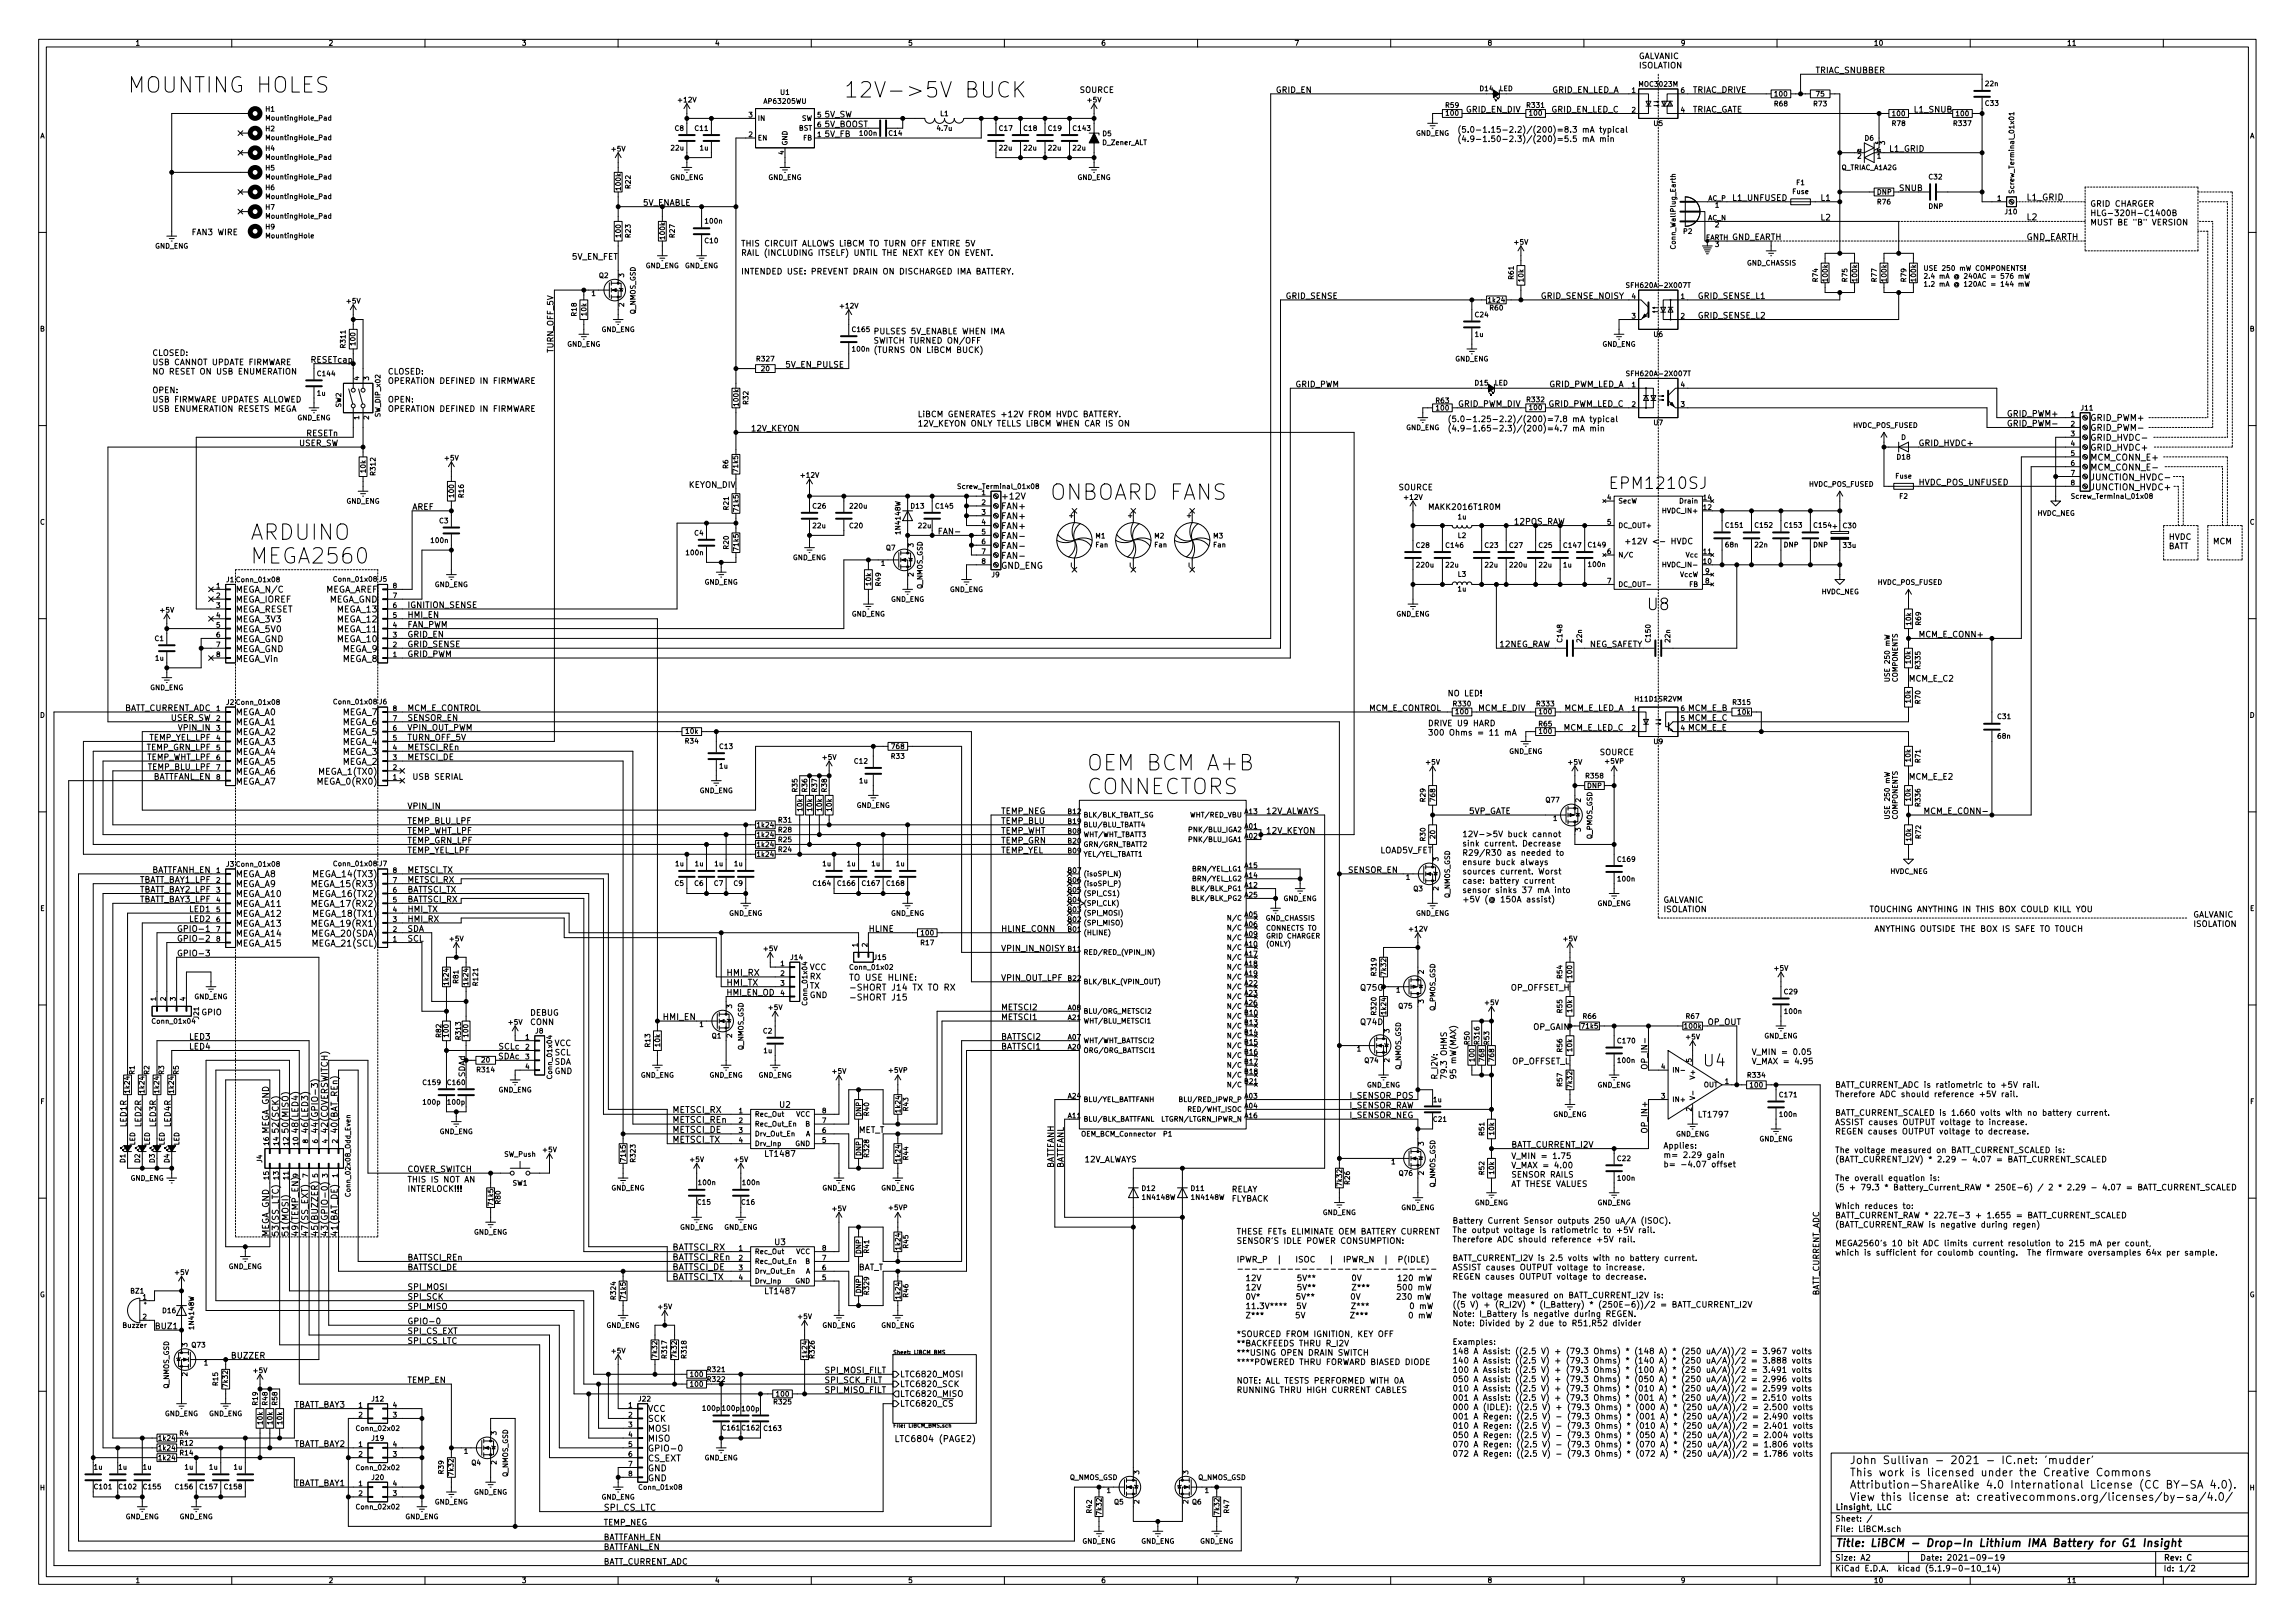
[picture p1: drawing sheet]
<svg xmlns="http://www.w3.org/2000/svg" width="594mm" height="420mm" viewBox="0 0 594 420" stroke-linecap="round" stroke-linejoin="round" font-family="sans-serif">
<defs><g id="words">
<g font-size="5.6">
<text x="33" y="24">MOUNTING HOLES</text>
<text x="218.4" y="25.3">12V-&gt;5V BUCK</text>
<text x="271.8" y="129.5">ONBOARD FANS</text>
<text x="64.8" y="139.8">ARDUINO</text>
<text x="64.8" y="146">MEGA2560</text>
<text x="281.3" y="199.5">OEM BCM A+B</text>
<text x="281.3" y="205.7">CONNECTORS</text>
</g>
<g font-size="4.2">
<text x="417.5" y="126.6">EPM1210SJ</text>
<text x="426.6" y="158">U8</text>
<text x="441.1" y="276.1">U4</text>
</g>
<g font-size="2.8">
<text x="478.8" y="379">John Sullivan - 2021 - IC.net: 'mudder'</text>
<text x="478.8" y="382.2">This work is licensed under the Creative Commons</text>
<text x="478.8" y="385.4">Attribution-ShareAlike 4.0 International License (CC BY-SA 4.0).</text>
<text x="478.8" y="388.5">View this license at: creativecommons.org/licenses/by-sa/4.0/</text>
<text x="475" y="400.4">Title: LiBCM - Drop-In Lithium IMA Battery for G1 Insight</text>
</g>
<g font-size="2.2">
<text x="524.5" y="51.9">L1_GRID</text>
<text x="524.5" y="57">L2</text>
<text x="524.5" y="62.1">GND_EARTH</text>
<text x="541" y="109">GRID_PWM+</text>
<text x="541" y="111.5">GRID_PWM-</text>
<text x="541" y="114.1">GRID_HVDC-</text>
<text x="541" y="116.7">GRID_HVDC+</text>
<text x="541" y="119.2">MCM_CONN_E+</text>
<text x="541" y="121.8">MCM_CONN_E-</text>
<text x="541" y="124.3">JUNCTION_HVDC-</text>
<text x="259.1" y="129.3">+12V</text>
<text x="259.1" y="131.8">FAN+</text>
<text x="541" y="126.9">JUNCTION_HVDC+</text>
<text x="259.1" y="134.4">FAN+</text>
<text x="259.1" y="137">FAN+</text>
<text x="259.1" y="139.5">FAN-</text>
<text x="259.1" y="142.1">FAN-</text>
<text x="259.1" y="144.7">FAN-</text>
<text x="259.1" y="147.2">GND_ENG</text>
<text x="61" y="153.4">MEGA_N/C</text>
<text x="61" y="156">MEGA_IOREF</text>
<text x="83.8" y="153.4">MEGA_AREF</text>
<text x="84.9" y="156">MEGA_GND</text>
<text x="61" y="158.5">MEGA_RESET</text>
<text x="61" y="161.1">MEGA_3V3</text>
<text x="87.4" y="158.5">MEGA_13</text>
<text x="87.4" y="161.1">MEGA_12</text>
<text x="61" y="163.7">MEGA_5V0</text>
<text x="61" y="166.2">MEGA_GND</text>
<text x="87.4" y="163.7">MEGA_11</text>
<text x="87.4" y="166.2">MEGA_10</text>
<text x="61" y="168.8">MEGA_GND</text>
<text x="61" y="171.4">MEGA_Vin</text>
<text x="88.6" y="168.8">MEGA_9</text>
<text x="88.6" y="171.4">MEGA_8</text>
<text x="61" y="185.2">MEGA_A0</text>
<text x="88.6" y="185.2">MEGA_7</text>
<text x="61" y="187.7">MEGA_A1</text>
<text x="61" y="190.3">MEGA_A2</text>
<text x="88.6" y="187.7">MEGA_6</text>
<text x="88.6" y="190.3">MEGA_5</text>
<text x="61" y="192.9">MEGA_A3</text>
<text x="61" y="195.4">MEGA_A4</text>
<text x="61" y="198">MEGA_A5</text>
<text x="88.6" y="192.9">MEGA_4</text>
<text x="88.6" y="195.4">MEGA_3</text>
<text x="88.6" y="198">MEGA_2</text>
<text x="61" y="200.5">MEGA_A6</text>
<text x="61" y="203.1">MEGA_A7</text>
<text x="82.8" y="203.1">MEGA_0(RX0)</text>
<text x="83.1" y="200.5">MEGA_1(TX0)</text>
<text x="61" y="227.1">MEGA_A8</text>
<text x="81.8" y="227.1">MEGA_14(TX3)</text>
<text x="61" y="229.6">MEGA_A9</text>
<text x="61" y="232.2">MEGA_A10</text>
<text x="81.6" y="229.6">MEGA_15(RX3)</text>
<text x="81.8" y="232.2">MEGA_16(TX2)</text>
<text x="61" y="234.8">MEGA_A11</text>
<text x="61" y="237.3">MEGA_A12</text>
<text x="61" y="239.9">MEGA_A13</text>
<text x="81.6" y="234.8">MEGA_17(RX2)</text>
<text x="81.6" y="239.9">MEGA_19(RX1)</text>
<text x="81.8" y="237.3">MEGA_18(TX1)</text>
<text x="61" y="242.5">MEGA_A14</text>
<text x="61" y="245">MEGA_A15</text>
<text x="81.2" y="242.5">MEGA_20(SDA)</text>
<text x="81.4" y="245">MEGA_21(SCL)</text>
<text x="188" y="252.6">HMI_RX</text>
<text x="188" y="255.2">HMI_TX</text>
<text x="219.7" y="253.9">TO USE HLINE:</text>
<text x="219.7" y="256.4">-SHORT J14 TX TO RX</text>
<text x="219.7" y="259">-SHORT J15</text>
<text x="171.4" y="264.1">HMI_EN</text>
<text x="69.6" y="293.5" transform="rotate(-90 69.6 293.5)">MEGA_GND</text>
<text x="72.1" y="293.5" transform="rotate(-90 72.1 293.5)">52(SCK)</text>
<text x="74.7" y="293.5" transform="rotate(-90 74.7 293.5)">50(MISO)</text>
<text x="77.2" y="293.5" transform="rotate(-90 77.2 293.5)">48(LED4)</text>
<text x="79.8" y="293.5" transform="rotate(-90 79.8 293.5)">46(LED3)</text>
<text x="82.3" y="293.5" transform="rotate(-90 82.3 293.5)">44(GPIO-3)</text>
<text x="84.8" y="293.5" transform="rotate(-90 84.8 293.5)">42(COVERSWITCH)</text>
<text x="87.4" y="293.5" transform="rotate(-90 87.4 293.5)">40(BAT_REn)</text>
<text x="174" y="288.1">METSCI_RX</text>
<text x="174" y="290.7">METSCI_REn</text>
<text x="174" y="293.3">METSCI_DE</text>
<text x="174" y="295.8">METSCI_TX</text>
<text x="69.6" y="320.2" transform="rotate(-90 69.6 320.2)">MEGA_GND</text>
<text x="72.1" y="320.2" transform="rotate(-90 72.1 320.2)">53(SS_LTC)</text>
<text x="74.7" y="320.2" transform="rotate(-90 74.7 320.2)">51(MOSI)</text>
<text x="77.2" y="320.2" transform="rotate(-90 77.2 320.2)">49(TEMP_EN)</text>
<text x="79.8" y="320.2" transform="rotate(-90 79.8 320.2)">47(SS_EXT)</text>
<text x="82.3" y="320.2" transform="rotate(-90 82.3 320.2)">45(BUZZER)</text>
<text x="84.8" y="320.2" transform="rotate(-90 84.8 320.2)">43(GPIO-0)</text>
<text x="87.4" y="320.2" transform="rotate(-90 87.4 320.2)">41(BAT_DE)</text>
<text x="174" y="323.7">BATTSCI_RX</text>
<text x="174" y="326.3">BATTSCI_REn</text>
<text x="174" y="328.8">BATTSCI_DE</text>
<text x="174" y="331.4">BATTSCI_TX</text>
<text x="167.6" y="365.5">VCC</text>
<text x="167.6" y="368.1">SCK</text>
<text x="167.6" y="370.6">MOSI</text>
<text x="167.6" y="373.2">MISO</text>
<text x="167.6" y="375.8">GPIO-0</text>
<text x="233.8" y="373.3">LTC6804 (PAGE2)</text>
<text x="167.6" y="378.3">CS_EXT</text>
<text x="167.6" y="380.9">GND</text>
<text x="167.6" y="383.5">GND</text>
<text x="156.2" y="391.1">SPI_CS_LTC</text>
</g>
<g font-size="2.1">
<text x="424.2" y="15.3">GALVANIC</text>
<text x="424.2" y="17.7">ISOLATION</text>
<text x="469.9" y="19">TRIAC_SNUBBER</text>
<text x="279.4" y="24">SOURCE</text>
<text x="330.2" y="24">GRID_EN</text>
<text x="379.6" y="29.1">GRID_EN_DIV</text>
<text x="401.5" y="24">GRID_EN_LED_A</text>
<text x="401.5" y="29.1">GRID_EN_LED_C</text>
<text x="438.1" y="29.1">TRIAC_GATE</text>
<text x="438.1" y="24">TRIAC_DRIVE</text>
<text x="495.3" y="29.1">L1_SNUB</text>
<text x="213.4" y="35.5">5V_FB</text>
<text x="213.4" y="30.4">5V_SW</text>
<text x="213.4" y="32.9">5V_BOOST</text>
<text x="377.2" y="34.3">(5.0-1.15-2.2)/(200)=8.3 mA typical</text>
<text x="377.2" y="36.7">(4.9-1.50-2.3)/(200)=5.5 mA min</text>
<text x="488.9" y="39.3">L1_GRID</text>
<text x="166.4" y="53.3">5V_ENABLE</text>
<text x="448.3" y="52">L1_UNFUSED</text>
<text x="471.2" y="52">L1</text>
<text x="491.5" y="49.4">SNUB</text>
<text x="541" y="53.5">GRID CHARGER</text>
<text x="471.2" y="57.1">L2</text>
<text x="541" y="55.9">HLG-320H-C1400B</text>
<text x="541" y="58.3">MUST BE &quot;B&quot; VERSION</text>
<text x="49.5" y="60.9">FAN3 WIRE</text>
<text x="191.8" y="63.8">THIS CIRCUIT ALLOWS LiBCM TO TURN OFF ENTIRE 5V</text>
<text x="448.3" y="62.1">GND_EARTH</text>
<text x="148.1" y="67.2">5V_EN_FET</text>
<text x="191.8" y="66.2">RAIL (INCLUDING ITSELF) UNTIL THE NEXT KEY ON EVENT.</text>
<text x="191.8" y="71">INTENDED USE: PREVENT DRAIN ON DISCHARGED IMA BATTERY.</text>
<text x="332.7" y="77.4">GRID_SENSE</text>
<text x="398.8" y="77.4">GRID_SENSE_NOISY</text>
<text x="439.4" y="77.4">GRID_SENSE_L1</text>
<text x="439.4" y="82.5">GRID_SENSE_L2</text>
<text x="226.1" y="86.5">PULSES 5V_ENABLE WHEN IMA</text>
<text x="226.1" y="88.9">SWITCH TURNED ON/OFF</text>
<text x="39.4" y="92.1">CLOSED:</text>
<text x="39.4" y="94.5">USB CANNOT UPDATE FIRMWARE</text>
<text x="80.7" y="93.9">RESETcap</text>
<text x="143.3" y="91.2" transform="rotate(-90 143.3 91.2)">TURN_OFF_5V</text>
<text x="203.2" y="95.2">5V_EN_PULSE</text>
<text x="226.1" y="91.4">(TURNS ON LiBCM BUCK)</text>
<text x="39.4" y="96.9">NO RESET ON USB ENUMERATION</text>
<text x="39.4" y="101.8">OPEN:</text>
<text x="100.3" y="96.9">CLOSED:</text>
<text x="100.3" y="99.4">OPERATION DEFINED IN FIRMWARE</text>
<text x="335.3" y="100.2">GRID_PWM</text>
<text x="400.6" y="100.2">GRID_PWM_LED_A</text>
<text x="39.4" y="104.2">USB FIRMWARE UPDATES ALLOWED</text>
<text x="39.4" y="106.6">USB ENUMERATION RESETS MEGA</text>
<text x="100.3" y="104.2">OPEN:</text>
<text x="100.3" y="106.6">OPERATION DEFINED IN FIRMWARE</text>
<text x="237.5" y="108">LiBCM GENERATES +12V FROM HVDC BATTERY.</text>
<text x="377.3" y="105.3">GRID_PWM_DIV</text>
<text x="400.6" y="105.3">GRID_PWM_LED_C</text>
<text x="519.4" y="107.9">GRID_PWM+</text>
<text x="79.2" y="112.9">RESETn</text>
<text x="194.3" y="111.7">12V_KEYON</text>
<text x="237.5" y="110.4">12V_KEYON ONLY TELLS LiBCM WHEN CAR IS ON</text>
<text x="374.6" y="109.3">(5.0-1.25-2.2)/(200)=7.8 mA typical</text>
<text x="374.6" y="111.7">(4.9-1.65-2.3)/(200)=4.7 mA min</text>
<text x="519.4" y="110.4">GRID_PWM-</text>
<text x="77.3" y="115.5">USER_SW</text>
<text x="496.6" y="115.5">GRID_HVDC+</text>
<text x="496.6" y="125.6">HVDC_POS_UNFUSED</text>
<text x="106.7" y="132">AREF</text>
<text x="178.2" y="126.3">KEYON_DIV</text>
<text x="361.9" y="126.9">SOURCE</text>
<text x="369.6" y="132">MAKK2016T1R0M</text>
<text x="391.8" y="135.8">12POS_RAW</text>
<text x="243.8" y="138.3">FAN-</text>
<text x="420.4" y="140.9">+12V &lt;- HVDC</text>
<text x="561.3" y="139.7">HVDC</text>
<text x="561.3" y="142.2">BATT</text>
<text x="572.8" y="140.9">MCM</text>
<text x="105.4" y="157.4">IGNITION_SENSE</text>
<text x="105.4" y="159.9">HMI_EN</text>
<text x="105.4" y="167.6">GRID_SENSE</text>
<text x="105.4" y="165">GRID_EN</text>
<text x="105.4" y="162.5">FAN_PWM</text>
<text x="388.1" y="167.6">12NEG_RAW</text>
<text x="411.5" y="167.6">NEG_SAFETY</text>
<text x="496.6" y="165">MCM_E_CONN+</text>
<text x="105.4" y="170.1">GRID_PWM</text>
<text x="494" y="176.4">MCM_E_C2</text>
<text x="31.6" y="184.1">BATT_CURRENT_ADC</text>
<text x="105.4" y="184.1">MCM_E_CONTROL</text>
<text x="354.3" y="184.1">MCM_E_CONTROL</text>
<text x="374.6" y="180.3">NO LED!</text>
<text x="382.6" y="184.1">MCM_E_DIV</text>
<text x="404.6" y="184.1">MCM_E_LED_A</text>
<text x="436.9" y="184.1">MCM_E_B</text>
<text x="38.5" y="191.7">TEMP_YEL_LPF</text>
<text x="44.1" y="186.6">USER_SW</text>
<text x="46.5" y="189.1">VPIN_IN</text>
<text x="105.4" y="189.1">VPIN_OUT_PWM</text>
<text x="105.4" y="186.6">SENSOR_EN</text>
<text x="105.4" y="191.7">TURN_OFF_5V</text>
<text x="369.6" y="188">DRIVE U9 HARD</text>
<text x="369.6" y="190.4">300 Ohms = 11 mA</text>
<text x="404.6" y="189.1">MCM_E_LED_C</text>
<text x="436.9" y="189.1">MCM_E_E</text>
<text x="436.9" y="186.6">MCM_E_C</text>
<text x="37.8" y="196.8">TEMP_WHT_LPF</text>
<text x="37.9" y="194.2">TEMP_GRN_LPF</text>
<text x="105.4" y="196.8">METSCI_DE</text>
<text x="105.4" y="194.2">METSCI_REn</text>
<text x="414" y="195.5">SOURCE</text>
<text x="38.3" y="199.3">TEMP_BLU_LPF</text>
<text x="39.2" y="201.8">BATTFANL_EN</text>
<text x="106.7" y="201.8">USB SERIAL</text>
<text x="494" y="201.8">MCM_E_E2</text>
<text x="105.4" y="209.5">VPIN_IN</text>
<text x="105.4" y="213.3">TEMP_BLU_LPF</text>
<text x="105.4" y="215.8">TEMP_WHT_LPF</text>
<text x="259.1" y="213.3">TEMP_BLU</text>
<text x="259.1" y="215.8">TEMP_WHT</text>
<text x="259.1" y="210.7">TEMP_NEG</text>
<text x="327.7" y="215.8">12V_KEYON</text>
<text x="327.7" y="210.7">12V_ALWAYS</text>
<text x="380.1" y="210.7">5VP_GATE</text>
<text x="497.8" y="210.7">MCM_E_CONN-</text>
<text x="105.4" y="218.4">TEMP_GRN_LPF</text>
<text x="105.4" y="220.9">TEMP_YEL_LPF</text>
<text x="259.1" y="218.4">TEMP_GRN</text>
<text x="259.1" y="220.9">TEMP_YEL</text>
<text x="357" y="220.9">LOAD5V_FET</text>
<text x="378.5" y="216.7">12V-&gt;5V buck cannot</text>
<text x="378.5" y="219.1">sink current. Decrease</text>
<text x="378.5" y="221.5">R29/R30 as needed to</text>
<text x="38.9" y="226">BATTFANH_EN</text>
<text x="105.4" y="226">METSCI_TX</text>
<text x="349.1" y="226">SENSOR_EN</text>
<text x="378.5" y="223.9">ensure buck always</text>
<text x="378.5" y="226.4">sources current. Worst</text>
<text x="35.6" y="233.6">TBATT_BAY3_LPF</text>
<text x="35.6" y="231.1">TBATT_BAY2_LPF</text>
<text x="35.6" y="228.5">TBATT_BAY1_LPF</text>
<text x="105.4" y="231.1">BATTSCI_TX</text>
<text x="105.4" y="233.6">BATTSCI_RX</text>
<text x="105.4" y="228.5">METSCI_RX</text>
<text x="378.5" y="228.8">case: battery current</text>
<text x="378.5" y="231.2">sensor sinks 37 mA into</text>
<text x="378.5" y="233.6">+5V (@ 150A assist)</text>
<text x="430.5" y="233.7">GALVANIC</text>
<text x="49.2" y="236.1">LED1</text>
<text x="49.2" y="238.7">LED2</text>
<text x="105.4" y="236.1">HMI_TX</text>
<text x="105.4" y="238.7">HMI_RX</text>
<text x="430.5" y="236.1">ISOLATION</text>
<text x="483.9" y="236.1">TOUCHING ANYTHING IN THIS BOX COULD KILL YOU</text>
<text x="567.7" y="237.5">GALVANIC</text>
<text x="567.7" y="239.9">ISOLATION</text>
<text x="47.4" y="243.8">GPIO-2</text>
<text x="47.4" y="241.2">GPIO-1</text>
<text x="105.4" y="241.2">SDA</text>
<text x="105.4" y="243.8">SCL</text>
<text x="224.8" y="241.2">HLINE</text>
<text x="259.1" y="241.2">HLINE_CONN</text>
<text x="485.1" y="241.2">ANYTHING OUTSIDE THE BOX IS SAFE TO TOUCH</text>
<text x="47.4" y="247.6">GPIO-3</text>
<text x="209.5" y="251.1">VCC</text>
<text x="259.1" y="246.3">VPIN_IN_NOISY</text>
<text x="188" y="257.7">HMI_EN_OD</text>
<text x="209.5" y="253.5">RX</text>
<text x="209.5" y="255.9">TX</text>
<text x="259.1" y="253.9">VPIN_OUT_LPF</text>
<text x="352.5" y="256.5">Q75G</text>
<text x="391.1" y="256.5">OP_OFFSET_H</text>
<text x="52.1" y="262.8">GPIO</text>
<text x="137.2" y="262.9">DEBUG</text>
<text x="209.5" y="258.4">GND</text>
<text x="259.1" y="261.5">METSCI2</text>
<text x="49.2" y="269.2">LED3</text>
<text x="137.2" y="265.3">CONN</text>
<text x="259.1" y="264.1">METSCI1</text>
<text x="259.1" y="269.2">BATTSCI2</text>
<text x="352.6" y="265.3">Q74D</text>
<text x="396.8" y="266.6">OP_GAIN</text>
<text x="442" y="265.3">OP_OUT</text>
<text x="49.2" y="271.7">LED4</text>
<text x="129" y="274.2">SDAc</text>
<text x="129.2" y="271.7">SCLc</text>
<text x="143.5" y="270.8">VCC</text>
<text x="143.5" y="273.2">SCL</text>
<text x="143.5" y="275.6">SDA</text>
<text x="259.1" y="271.7">BATTSCI1</text>
<text x="391.3" y="275.5">OP_OFFSET_L</text>
<text x="453.4" y="273.1">V_MIN = 0.05</text>
<text x="453.4" y="275.5">V_MAX = 4.95</text>
<text x="120.4" y="278.9" transform="rotate(-90 120.4 278.9)">SDAd</text>
<text x="143.5" y="278">GND</text>
<text x="372.1" y="279.6" transform="rotate(-90 372.1 279.6)">R_I2V:</text>
<text x="374.5" y="279.6" transform="rotate(-90 374.5 279.6)">79.3 OHMS</text>
<text x="376.9" y="279.6" transform="rotate(-90 376.9 279.6)">95 mW(MAX)</text>
<text x="426.5" y="277" transform="rotate(-90 426.5 277)">OP_IN-</text>
<text x="475" y="281.6">BATT_CURRENT_ADC is ratiometric to +5V rail.</text>
<text x="201.9" y="286.8">U2</text>
<text x="349.2" y="286.9">I_SENSOR_RAW</text>
<text x="349.2" y="284.4">I_SENSOR_POS</text>
<text x="475" y="284">Therefore ADC should reference +5V rail.</text>
<text x="32.8" y="291.6" transform="rotate(-90 32.8 291.6)">LED1R</text>
<text x="36.6" y="291.6" transform="rotate(-90 36.6 291.6)">LED2R</text>
<text x="40.4" y="291.6" transform="rotate(-90 40.4 291.6)">LED3R</text>
<text x="44.2" y="291.6" transform="rotate(-90 44.2 291.6)">LED4R</text>
<text x="222.2" y="293.3">MET_T</text>
<text x="349.2" y="289.5">I_SENSOR_NEG</text>
<text x="426.5" y="293.5" transform="rotate(-90 426.5 293.5)">OP_IN+</text>
<text x="439.9" y="289.3">LT1797</text>
<text x="475" y="288.8">BATT_CURRENT_SCALED is 1.660 volts with no battery current.</text>
<text x="475" y="291.3">ASSIST causes OUTPUT voltage to increase.</text>
<text x="475" y="293.7">REGEN causes OUTPUT voltage to decrease.</text>
<text x="198.3" y="299.5">LT1487</text>
<text x="391.2" y="297.1">BATT_CURRENT_I2V</text>
<text x="430.5" y="297.3">Applies:</text>
<text x="430.5" y="299.8">m= 2.29 gain</text>
<text x="475" y="298.5">The voltage measured on BATT_CURRENT_SCALED is:</text>
<text x="105.4" y="303.4">COVER_SWITCH</text>
<text x="272.8" y="302.4" transform="rotate(-90 272.8 302.4)">BATTFANH</text>
<text x="275.3" y="302.4" transform="rotate(-90 275.3 302.4)">BATTFANL</text>
<text x="280.7" y="300.9">12V_ALWAYS</text>
<text x="391.2" y="300">V_MIN = 1.75</text>
<text x="391.2" y="302.4">V_MAX = 4.00</text>
<text x="391.2" y="304.8">SENSOR RAILS</text>
<text x="430.5" y="302.2">b= -4.07 offset</text>
<text x="475" y="300.9">(BATT_CURRENT_I2V) * 2.29 - 4.07 = BATT_CURRENT_SCALED</text>
<text x="475" y="305.7">The overall equation is:</text>
<text x="105.4" y="306.1">THIS IS NOT AN</text>
<text x="105.4" y="308.5">INTERLOCK!!!</text>
<text x="318.8" y="308.7">RELAY</text>
<text x="318.8" y="311.1">FLYBACK</text>
<text x="391.2" y="307.3">AT THESE VALUES</text>
<text x="475" y="308.1">(5 + 79.3 * Battery_Current_RAW * 250E-6) / 2 * 2.29 - 4.07 = BATT_CURRENT_SCALED</text>
<text x="375.9" y="316.8">Battery Current Sensor outputs 250 uA/A (ISOC).</text>
<text x="475" y="313">Which reduces to:</text>
<text x="475" y="315.4">BATT_CURRENT_RAW * 22.7E-3 + 1.655 = BATT_CURRENT_SCALED</text>
<text x="475" y="317.8">(BATT_CURRENT_RAW is negative during regen)</text>
<text x="200.6" y="322.3">U3</text>
<text x="320" y="319.6">THESE FETs ELIMINATE OEM BATTERY CURRENT</text>
<text x="320" y="322">SENSOR'S IDLE POWER CONSUMPTION:</text>
<text x="375.9" y="319.2">The output voltage is ratiometric to +5V rail.</text>
<text x="375.9" y="321.6">Therefore ADC should reference +5V rail.</text>
<text x="475" y="322.6">MEGA2560's 10 bit ADC limits current resolution to 215 mA per count,</text>
<text x="105.4" y="326.3">BATTSCI_REn</text>
<text x="105.4" y="328.8">BATTSCI_DE</text>
<text x="222.2" y="328.8">BAT_T</text>
<text x="320" y="326.8">IPWR_P |</text>
<text x="331.5" y="326.8">ISOC</text>
<text x="338.3" y="326.8">| IPWR_N | P(IDLE)</text>
<text x="375.9" y="326.4">BATT_CURRENT_I2V is 2.5 volts with no battery current.</text>
<text x="375.9" y="328.8">ASSIST causes OUTPUT voltage to increase.</text>
<text x="475" y="325">which is sufficient for coulomb counting. The firmware oversamples 64x per sample.</text>
<text x="105.4" y="333.9">SPI_MOSI</text>
<text x="198.3" y="335">LT1487</text>
<text x="321.2" y="331.6">12V</text>
<text x="321.2" y="334.1">12V</text>
<text x="338.4" y="331.6">0V</text>
<text x="338.4" y="334.1">Z***</text>
<text x="345.6" y="334.1">500 mW</text>
<text x="375.9" y="331.3">REGEN causes OUTPUT voltage to decrease.</text>
<text x="470.9" y="335.4" transform="rotate(-90 470.9 335.4)">BATT_CURRENT_ADC</text>
<text x="105.4" y="336.5">SPI_SCK</text>
<text x="105.4" y="339">SPI_MISO</text>
<text x="321.2" y="336.5">0V*</text>
<text x="321.2" y="338.9">11.3V**** 5V</text>
<text x="321.2" y="341.3">Z***</text>
<text x="338" y="336.5">0V</text>
<text x="346.3" y="341.3">0 mW</text>
<text x="348.4" y="338.9">0 mW</text>
<text x="375.9" y="336.1">The voltage measured on BATT_CURRENT_I2V is:</text>
<text x="375.9" y="338.5">((5 V) + (R_I2V) * (I_Battery) * (250E-6))/2 = BATT_CURRENT_I2V</text>
<text x="375.9" y="340.9">Note: I_Battery is negative during REGEN.</text>
<text x="40" y="344.1">BUZ1</text>
<text x="105.4" y="345.4">SPI_CS_EXT</text>
<text x="105.4" y="347.9">SPI_CS_LTC</text>
<text x="105.4" y="342.8">GPIO-0</text>
<text x="320" y="346.1">*SOURCED FROM IGNITION, KEY OFF</text>
<text x="375.9" y="343.3">Note: Divided by 2 due to R51,R52 divider</text>
<text x="59.7" y="351.7">BUZZER</text>
<text x="320" y="348.5">**BACKFEEDS THRU R_I2V</text>
<text x="320" y="350.9">***USING OPEN DRAIN SWITCH</text>
<text x="320" y="353.4">****POWERED THRU FORWARD BIASED DIODE</text>
<text x="375.9" y="348.1">Examples:</text>
<text x="375.9" y="350.6">148 A Assist: ((2.5 V) + (79.3 Ohms) * (148 A) * (250 uA/A))/2 = 3.967 volts</text>
<text x="375.9" y="353">140 A Assist: ((2.5 V) + (79.3 Ohms) * (140 A) * (250 uA/A))/2 = 3.888 volts</text>
<text x="105.4" y="358.1">TEMP_EN</text>
<text x="213.4" y="355.5">SPI_MOSI_FILT</text>
<text x="213.4" y="358.1">SPI_SCK_FILT</text>
<text x="232.9" y="356.5">LTC6820_MOSI</text>
<text x="232.9" y="359.1">LTC6820_SCK</text>
<text x="320" y="358.2">NOTE: ALL TESTS PERFORMED WITH 0A</text>
<text x="375.9" y="355.4">100 A Assist: ((2.5 V) + (79.3 Ohms) * (100 A) * (250 uA/A))/2 = 3.491 volts</text>
<text x="375.9" y="357.8">050 A Assist: ((2.5 V) + (79.3 Ohms) * (050 A) * (250 uA/A))/2 = 2.996 volts</text>
<text x="76.2" y="364.4">TBATT_BAY3</text>
<text x="213.4" y="360.6">SPI_MISO_FILT</text>
<text x="232.9" y="361.6">LTC6820_MISO</text>
<text x="232.9" y="364.2">LTC6820_CS</text>
<text x="320" y="360.6">RUNNING THRU HIGH CURRENT CABLES</text>
<text x="375.9" y="360.2">010 A Assist: ((2.5 V) + (79.3 Ohms) * (010 A) * (250 uA/A))/2 = 2.599 volts</text>
<text x="375.9" y="362.6">001 A Assist: ((2.5 V) + (79.3 Ohms) * (001 A) * (250 uA/A))/2 = 2.510 volts</text>
<text x="375.9" y="365">000 A (IDLE): ((2.5 V) + (79.3 Ohms) * (000 A) * (250 uA/A))/2 = 2.500 volts</text>
<text x="375.9" y="367.5">001 A Regen: ((2.5 V) - (79.3 Ohms) * (001 A) * (250 uA/A))/2 = 2.490 volts</text>
<text x="375.9" y="369.9">010 A Regen: ((2.5 V) - (79.3 Ohms) * (010 A) * (250 uA/A))/2 = 2.401 volts</text>
<text x="76.2" y="374.6">TBATT_BAY2</text>
<text x="375.9" y="372.3">050 A Regen: ((2.5 V) - (79.3 Ohms) * (050 A) * (250 uA/A))/2 = 2.004 volts</text>
<text x="375.9" y="374.7">070 A Regen: ((2.5 V) - (79.3 Ohms) * (070 A) * (250 uA/A))/2 = 1.806 volts</text>
<text x="375.9" y="377.1">072 A Regen: ((2.5 V) - (79.3 Ohms) * (072 A) * (250 uA/A))/2 = 1.786 volts</text>
<text x="76.2" y="384.7">TBATT_BAY1</text>
<text x="156.2" y="394.9">TEMP_NEG</text>
<text x="475" y="393.9">Sheet: /</text>
<text x="475" y="390.9">Linsight, LLC</text>
<text x="156.2" y="398.7">BATTFANH_EN</text>
<text x="156.2" y="401.2">BATTFANL_EN</text>
<text x="475" y="396.6">File: LiBCM.sch</text>
<text x="156.2" y="405">BATT_CURRENT_ADC</text>
<text x="475" y="406.8">KiCad E.D.A. kicad (5.1.9-0-10_14)</text>
<text x="475" y="404">Size: A2</text>
<text x="497" y="404">Date: 2021-09-19</text>
<text x="560" y="404">Rev: C</text>
<text x="560" y="406.8">Id: 1/2</text>
</g>
<g font-size="1.8">
<text x="35" y="11.8">1</text>
<text x="85" y="11.8">2</text>
<text x="135" y="11.8">3</text>
<text x="185" y="11.8">4</text>
<text x="235" y="11.8">5</text>
<text x="285" y="11.8">6</text>
<text x="335" y="11.8">7</text>
<text x="385" y="11.8">8</text>
<text x="435" y="11.8">9</text>
<text x="485" y="11.8">10</text>
<text x="535" y="11.8">11</text>
<text x="383.2" y="23.6">D14</text>
<text x="388.1" y="23.6">LED</text>
<text x="424.5" y="22.4">MOC3023M</text>
<text x="514" y="22.3">22n</text>
<text x="68.8" y="28.9">H1</text>
<text x="175.7" y="26.5">+12V</text>
<text x="198" y="26.9">AP63205WU</text>
<text x="202.1" y="24.6">U1</text>
<text x="281.6" y="26.5">+5V</text>
<text x="374.3" y="27.9">R59</text>
<text x="374.4" y="29.9">100</text>
<text x="395.4" y="27.9">R331</text>
<text x="396" y="29.9">100</text>
<text x="422.4" y="24">1</text>
<text x="422.4" y="29.1">2</text>
<text x="435.1" y="29.1">4</text>
<text x="435.1" y="24">6</text>
<text x="459.4" y="27.5">R68</text>
<text x="459.5" y="25">100</text>
<text x="469.5" y="27.5">R73</text>
<text x="470.2" y="25">75</text>
<text x="514" y="27.4">C33</text>
<text x="10.4" y="35.8">A</text>
<text x="68.8" y="34">H2</text>
<text x="69.3" y="31.2">MountingHole_Pad</text>
<text x="174.7" y="33.9">C8</text>
<text x="180" y="33.9">C11</text>
<text x="193.8" y="35.5">2</text>
<text x="193.8" y="30.4">3</text>
<text x="196.1" y="31.3">IN</text>
<text x="206.8" y="33.8">BST</text>
<text x="207.5" y="31.3">SW</text>
<text x="211.6" y="35.5">1</text>
<text x="211.6" y="30.4">5</text>
<text x="211.6" y="32.9">6</text>
<text x="222.7" y="35.1">100n</text>
<text x="230.1" y="35.1">C14</text>
<text x="242.7" y="33.9">4.7u</text>
<text x="243.5" y="30.1">L1</text>
<text x="258.7" y="33.9">C17</text>
<text x="265.1" y="33.9">C18</text>
<text x="271.4" y="33.9">C19</text>
<text x="277.9" y="33.9">C143</text>
<text x="285.4" y="35.2">D5</text>
<text x="366.5" y="35.1">GND_ENG</text>
<text x="428.1" y="32.6">U5</text>
<text x="489.9" y="32.6">R78</text>
<text x="490" y="30.1">100</text>
<text x="505.9" y="32.6">R337</text>
<text x="506.5" y="30.1">100</text>
<text x="582.4" y="35.8">A</text>
<text x="68.8" y="39.1">H4</text>
<text x="69.3" y="36.3">MountingHole_Pad</text>
<text x="69.3" y="41.4">MountingHole_Pad</text>
<text x="158.4" y="39.2">+5V</text>
<text x="173.8" y="39">22u</text>
<text x="181.2" y="39">1u</text>
<text x="196.1" y="36.4">EN</text>
<text x="202.9" y="40" transform="rotate(-90 202.9 40)">4</text>
<text x="203.8" y="37.8" transform="rotate(-90 203.8 37.8)">GND</text>
<text x="207.9" y="36.4">FB</text>
<text x="258.8" y="39">22u</text>
<text x="265.1" y="39">22u</text>
<text x="271.5" y="39">22u</text>
<text x="277.8" y="39">22u</text>
<text x="285.4" y="37.6">D_Zener_ALT</text>
<text x="480.8" y="41.1">2</text>
<text x="482.8" y="36.4">D6</text>
<text x="485.9" y="41.1">1</text>
<text x="487.9" y="37.5" transform="rotate(-90 487.9 37.5)">3</text>
<text x="68.8" y="44.1">H5</text>
<text x="69.3" y="46.4">MountingHole_Pad</text>
<text x="173.4" y="46.6">GND_ENG</text>
<text x="198.8" y="46.6">GND_ENG</text>
<text x="278.8" y="46.6">GND_ENG</text>
<text x="465.1" y="47.9">F1</text>
<text x="476.6" y="44">Q_TRIAC_A1A2G</text>
<text x="499.4" y="46.4">C32</text>
<text x="68.8" y="49.2">H6</text>
<text x="69.3" y="51.5">MountingHole_Pad</text>
<text x="160.7" y="49.1" transform="rotate(-90 160.7 49.1)">100k</text>
<text x="163.2" y="48.8" transform="rotate(-90 163.2 48.8)">R22</text>
<text x="442.1" y="52">AC_P</text>
<text x="444" y="53.8">1</text>
<text x="464" y="50.2">Fuse</text>
<text x="485.9" y="50.4">DNP</text>
<text x="486.1" y="52.9">R76</text>
<text x="517" y="52">1</text>
<text x="521.4" y="49.3" transform="rotate(-90 521.4 49.3)">Screw_Terminal_01x01</text>
<text x="68.8" y="54.3">H7</text>
<text x="68.8" y="59.4">H9</text>
<text x="69.3" y="56.6">MountingHole_Pad</text>
<text x="182.7" y="57.9">100n</text>
<text x="442.1" y="57.1">AC_N</text>
<text x="444" y="58.8">2</text>
<text x="499.3" y="54.1">DNP</text>
<text x="519.1" y="55.5">J10</text>
<text x="40.1" y="64.4">GND_ENG</text>
<text x="69.1" y="61.7">MountingHole</text>
<text x="160.7" y="61.3" transform="rotate(-90 160.7 61.3)">100</text>
<text x="163.2" y="61.5" transform="rotate(-90 163.2 61.5)">R23</text>
<text x="172.1" y="61.8" transform="rotate(-90 172.1 61.8)">100k</text>
<text x="174.7" y="61.5" transform="rotate(-90 174.7 61.5)">R27</text>
<text x="182.5" y="63">C10</text>
<text x="392.1" y="63.3">+5V</text>
<text x="433.8" y="64" transform="rotate(-90 433.8 64)">Conn_WallPlug_Earth</text>
<text x="435.8" y="60.5">P2</text>
<text x="441.5" y="62.1">EARTH</text>
<text x="444" y="63.9">3</text>
<text x="155.1" y="72">Q2</text>
<text x="161.5" y="71.8" transform="rotate(-90 161.5 71.8)">3</text>
<text x="167.1" y="69.4">GND_ENG</text>
<text x="177.2" y="69.4">GND_ENG</text>
<text x="452.2" y="68.7">GND_CHASSIS</text>
<text x="497.8" y="70.1">USE 250 mW COMPONENTS!</text>
<text x="153.2" y="76.6">1</text>
<text x="391.8" y="72.3" transform="rotate(-90 391.8 72.3)">R61</text>
<text x="394.4" y="72.9" transform="rotate(-90 394.4 72.9)">10k</text>
<text x="422" y="74.5">SFH620A-2X007T</text>
<text x="422.4" y="77.4">4</text>
<text x="435.1" y="77.4">1</text>
<text x="470.6" y="72.9" transform="rotate(-90 470.6 72.9)">R74</text>
<text x="473.1" y="72.7" transform="rotate(-90 473.1 72.7)">100k</text>
<text x="478.2" y="72.9" transform="rotate(-90 478.2 72.9)">R75</text>
<text x="480.7" y="72.7" transform="rotate(-90 480.7 72.7)">100k</text>
<text x="485.8" y="72.9" transform="rotate(-90 485.8 72.9)">R77</text>
<text x="488.4" y="72.7" transform="rotate(-90 488.4 72.7)">100k</text>
<text x="493.4" y="72.9" transform="rotate(-90 493.4 72.9)">R79</text>
<text x="496" y="72.7" transform="rotate(-90 496 72.7)">100k</text>
<text x="497.8" y="72.2">2.4 mA @ 240AC = 576 mW</text>
<text x="497.8" y="74.2">1.2 mA @ 120AC = 144 mW</text>
<text x="89.8" y="78.6">+5V</text>
<text x="149.3" y="81.8" transform="rotate(-90 149.3 81.8)">R18</text>
<text x="151.8" y="81.7" transform="rotate(-90 151.8 81.7)">10k</text>
<text x="161.5" y="79.4" transform="rotate(-90 161.5 79.4)">2</text>
<text x="164.5" y="81.4" transform="rotate(-90 164.5 81.4)">Q_NMOS_GSD</text>
<text x="217.6" y="79.8">+12V</text>
<text x="381.9" y="82.1">C24</text>
<text x="385.4" y="78.3">1k24</text>
<text x="385.7" y="80.4">R60</text>
<text x="422.4" y="82.5">3</text>
<text x="435.1" y="82.5">2</text>
<text x="10.4" y="85.8">B</text>
<text x="89.5" y="89.9" transform="rotate(-90 89.5 89.9)">R311</text>
<text x="92" y="89.3" transform="rotate(-90 92 89.3)">100</text>
<text x="146.8" y="89.8">GND_ENG</text>
<text x="155.7" y="85.9">GND_ENG</text>
<text x="220.8" y="85.9">C165</text>
<text x="381.9" y="87.2">1u</text>
<text x="414.7" y="89.8">GND_ENG</text>
<text x="428.1" y="87.2">U6</text>
<text x="582.4" y="85.8">B</text>
<text x="196" y="93.6">R327</text>
<text x="220.8" y="91">100n</text>
<text x="376.6" y="93.6">GND_ENG</text>
<text x="82.3" y="97.4">C144</text>
<text x="93" y="98.4" transform="rotate(-90 93 98.4)">4</text>
<text x="95.5" y="98.4" transform="rotate(-90 95.5 98.4)">3</text>
<text x="197.2" y="96.1">20</text>
<text x="381.9" y="99.8">D15</text>
<text x="386.9" y="99.8">LED</text>
<text x="422" y="97.4">SFH620A-2X007T</text>
<text x="422.4" y="100.2">1</text>
<text x="435.1" y="100.2">4</text>
<text x="82.1" y="102.5">1u</text>
<text x="88.3" y="105.5" transform="rotate(-90 88.3 105.5)">SW2</text>
<text x="98.5" y="107.8" transform="rotate(-90 98.5 107.8)">SW_DIP_x02</text>
<text x="191.2" y="105" transform="rotate(-90 191.2 105)">100k</text>
<text x="193.7" y="104.6" transform="rotate(-90 193.7 104.6)">R32</text>
<text x="371.8" y="104.4">R63</text>
<text x="371.9" y="106.3">100</text>
<text x="395.4" y="104.1">R332</text>
<text x="396" y="106.1">100</text>
<text x="422.4" y="105.3">2</text>
<text x="435.1" y="105.3">3</text>
<text x="536.1" y="107.9">1</text>
<text x="538.8" y="106.3">J11</text>
<text x="76.9" y="108.8">GND_ENG</text>
<text x="93" y="108.6" transform="rotate(-90 93 108.6)">1</text>
<text x="95.5" y="108.6" transform="rotate(-90 95.5 108.6)">2</text>
<text x="363.9" y="111.3">GND_ENG</text>
<text x="428.1" y="110.1">U7</text>
<text x="479.7" y="110.8">HVDC_POS_FUSED</text>
<text x="492.1" y="113.9">D</text>
<text x="536.1" y="110.4">2</text>
<text x="536.1" y="112.9">3</text>
<text x="115.2" y="119.2">+5V</text>
<text x="491.1" y="119">D18</text>
<text x="536.1" y="115.5">4</text>
<text x="536.1" y="118">5</text>
<text x="94.7" y="122.3" transform="rotate(-90 94.7 122.3)">10k</text>
<text x="97.2" y="122.9" transform="rotate(-90 97.2 122.9)">R312</text>
<text x="188.5" y="121.3" transform="rotate(-90 188.5 121.3)">R6</text>
<text x="191.1" y="122.1" transform="rotate(-90 191.1 122.1)">71k5</text>
<text x="207.5" y="123.7">+12V</text>
<text x="490.7" y="123.9">Fuse</text>
<text x="536.1" y="120.6">6</text>
<text x="536.1" y="123.1">7</text>
<text x="536.1" y="125.6">8</text>
<text x="89.6" y="130.4">GND_ENG</text>
<text x="117.5" y="128.6" transform="rotate(-90 117.5 128.6)">100</text>
<text x="120.1" y="128.8" transform="rotate(-90 120.1 128.8)">R16</text>
<text x="188.6" y="131.9" transform="rotate(-90 188.6 131.9)">R21</text>
<text x="210.5" y="131.7">C26</text>
<text x="220.2" y="131.7">220u</text>
<text x="235.9" y="131.7">D13</text>
<text x="242.3" y="131.7">C145</text>
<text x="248.7" y="126.6">Screw_Terminal_01x08</text>
<text x="254.2" y="128.2">1</text>
<text x="254.2" y="130.7">2</text>
<text x="363.7" y="129.4">+12V</text>
<text x="416.1" y="129.5">4</text>
<text x="418.8" y="130.3">SecW</text>
<text x="435.2" y="130.3">Drain</text>
<text x="441" y="132">12</text>
<text x="441" y="129.5">14</text>
<text x="468.3" y="126">HVDC_POS_FUSED</text>
<text x="491.7" y="129.1">F2</text>
<text x="537" y="129.1">Screw_Terminal_01x08</text>
<text x="10.4" y="135.8">C</text>
<text x="113.8" y="135.5">C3</text>
<text x="191.2" y="132.3" transform="rotate(-90 191.2 132.3)">71k5</text>
<text x="210.5" y="136.7">22u</text>
<text x="220" y="136.7">C20</text>
<text x="237.8" y="136.7">22u</text>
<text x="254.2" y="133.3">3</text>
<text x="254.2" y="135.8">4</text>
<text x="277.9" y="134" transform="rotate(-90 277.9 134)">+</text>
<text x="293.1" y="134" transform="rotate(-90 293.1 134)">+</text>
<text x="308.4" y="134" transform="rotate(-90 308.4 134)">+</text>
<text x="377.4" y="134.5">1u</text>
<text x="416.1" y="135.8">5</text>
<text x="418.8" y="136.7">DC_OUT+</text>
<text x="430.9" y="132.9">HVDC_IN+</text>
<text x="446.8" y="136.6">C151</text>
<text x="454.4" y="136.6">C152</text>
<text x="462.1" y="136.6">C153</text>
<text x="469.7" y="136.6">C154</text>
<text x="477.2" y="136.7">C30</text>
<text x="527.4" y="133.5">HVDC_NEG</text>
<text x="582.4" y="135.8">C</text>
<text x="111.7" y="140.6">100n</text>
<text x="177.8" y="143.7">100n</text>
<text x="179.8" y="138.7">C4</text>
<text x="188.6" y="142.1" transform="rotate(-90 188.6 142.1)">R20</text>
<text x="191.2" y="142.4" transform="rotate(-90 191.2 142.4)">71k5</text>
<text x="229.4" y="142.5">Q7</text>
<text x="233.1" y="138" transform="rotate(-90 233.1 138)">1N4148W</text>
<text x="236.5" y="141.6" transform="rotate(-90 236.5 141.6)">3</text>
<text x="254.2" y="138.3">5</text>
<text x="254.2" y="140.9">6</text>
<text x="254.2" y="143.4">7</text>
<text x="283.6" y="139.4">M1</text>
<text x="283.6" y="141.7">Fan</text>
<text x="298.9" y="139.4">M2</text>
<text x="298.9" y="141.7">Fan</text>
<text x="314.1" y="139.4">M3</text>
<text x="314.1" y="141.7">Fan</text>
<text x="366.7" y="141.8">C28</text>
<text x="374.4" y="141.8">C146</text>
<text x="377.4" y="139.3">L2</text>
<text x="384.5" y="141.8">C23</text>
<text x="390.8" y="141.8">C27</text>
<text x="398.4" y="141.8">C25</text>
<text x="404.9" y="141.8">C147</text>
<text x="411.3" y="141.7">C149</text>
<text x="416.1" y="143.4">6</text>
<text x="441" y="143.4">11</text>
<text x="446.7" y="141.7">68n</text>
<text x="454.4" y="141.7">22n</text>
<text x="461.8" y="141.7">DNP</text>
<text x="469.4" y="141.7">DNP</text>
<text x="477.2" y="141.8">33u</text>
<text x="205.2" y="145">GND_ENG</text>
<text x="228.1" y="146.5">1</text>
<text x="236.5" y="149.2" transform="rotate(-90 236.5 149.2)">2</text>
<text x="254.2" y="146">8</text>
<text x="256.7" y="149.4">J9</text>
<text x="277.9" y="146.5" transform="rotate(-90 277.9 146.5)">-</text>
<text x="293.1" y="146.5" transform="rotate(-90 293.1 146.5)">-</text>
<text x="308.4" y="146.5" transform="rotate(-90 308.4 146.5)">-</text>
<text x="366.9" y="146.9">220u</text>
<text x="374.3" y="146.9">22u</text>
<text x="377.4" y="149.3">L3</text>
<text x="384.5" y="146.9">22u</text>
<text x="391" y="146.9">220u</text>
<text x="398.5" y="146.9">22u</text>
<text x="404.7" y="146.9">1u</text>
<text x="411.3" y="146.8">100n</text>
<text x="418.8" y="144.3">N/C</text>
<text x="431.3" y="146.9">HVDC_IN-</text>
<text x="434.8" y="149.4">VccW</text>
<text x="436.5" y="144.3">Vcc</text>
<text x="441" y="146">10</text>
<text x="441.5" y="148.5">9</text>
<text x="56" y="152.3">1</text>
<text x="56" y="154.9">2</text>
<text x="58.6" y="150.7">J1</text>
<text x="61.6" y="150.7">Conn_01x08</text>
<text x="86.7" y="150.6">Conn_01x08</text>
<text x="98.2" y="150.6">J5</text>
<text x="101.8" y="154.9">7</text>
<text x="101.8" y="152.3">8</text>
<text x="112.5" y="152">GND_ENG</text>
<text x="182.3" y="151.4">GND_ENG</text>
<text x="225.5" y="151.5" transform="rotate(-90 225.5 151.5)">10k</text>
<text x="228" y="151.6" transform="rotate(-90 228 151.6)">R49</text>
<text x="230.6" y="155.8">GND_ENG</text>
<text x="238.8" y="152.5" transform="rotate(-90 238.8 152.5)">Q_NMOS_GSD</text>
<text x="245.8" y="153.3">GND_ENG</text>
<text x="377.4" y="153.1">1u</text>
<text x="416.1" y="151">7</text>
<text x="418.8" y="151.9">DC_OUT-</text>
<text x="437.3" y="151.9">FB</text>
<text x="441.5" y="151">8</text>
<text x="471.5" y="153.8">HVDC_NEG</text>
<text x="486.1" y="151.4">HVDC_POS_FUSED</text>
<text x="41.6" y="158.6">+5V</text>
<text x="56" y="157.4">3</text>
<text x="56" y="159.9">4</text>
<text x="101.8" y="159.9">5</text>
<text x="101.8" y="157.4">6</text>
<text x="220.4" y="159.6">GND_ENG</text>
<text x="361.4" y="159.6">GND_ENG</text>
<text x="494.7" y="161.8" transform="rotate(-90 494.7 161.8)">10k</text>
<text x="497.3" y="161.8" transform="rotate(-90 497.3 161.8)">R69</text>
<text x="40.1" y="166">C1</text>
<text x="56" y="162.5">5</text>
<text x="56" y="165">6</text>
<text x="56" y="167.6">7</text>
<text x="101.8" y="167.6">2</text>
<text x="101.8" y="165">3</text>
<text x="101.8" y="162.5">4</text>
<text x="404.4" y="166.1" transform="rotate(-90 404.4 166.1)">C148</text>
<text x="409.5" y="166.2" transform="rotate(-90 409.5 166.2)">22n</text>
<text x="427.3" y="166.1" transform="rotate(-90 427.3 166.1)">C150</text>
<text x="432.4" y="166.2" transform="rotate(-90 432.4 166.2)">22n</text>
<text x="40.3" y="171">1u</text>
<text x="56" y="170.1">8</text>
<text x="101.8" y="170.1">1</text>
<text x="494.6" y="171.7" transform="rotate(-90 494.6 171.7)">10k</text>
<text x="497.1" y="173.1" transform="rotate(-90 497.1 173.1)">R335</text>
<text x="38.8" y="178.7">GND_ENG</text>
<text x="489.2" y="176.7" transform="rotate(-90 489.2 176.7)">USE 250 mW</text>
<text x="491.2" y="176.7" transform="rotate(-90 491.2 176.7)">COMPONENTS</text>
<text x="10.4" y="185.8">D</text>
<text x="56" y="184.1">1</text>
<text x="58.6" y="182.5">J2</text>
<text x="61.6" y="182.5">Conn_01x08</text>
<text x="86.7" y="182.3">Conn_01x08</text>
<text x="98.2" y="182.3">J6</text>
<text x="101.8" y="184.1">8</text>
<text x="376.3" y="182.8">R330</text>
<text x="377" y="184.9">100</text>
<text x="397.9" y="182.8">R333</text>
<text x="398.6" y="184.9">100</text>
<text x="422.4" y="184.1">1</text>
<text x="423.5" y="181.6">H11D1SR2VM</text>
<text x="435.1" y="184.1">6</text>
<text x="448.7" y="182.5">R315</text>
<text x="449.9" y="185">10k</text>
<text x="494.6" y="181.9" transform="rotate(-90 494.6 181.9)">10k</text>
<text x="497.1" y="182.1" transform="rotate(-90 497.1 182.1)">R70</text>
<text x="582.4" y="185.8">D</text>
<text x="56" y="186.6">2</text>
<text x="56" y="189.1">3</text>
<text x="56" y="191.7">4</text>
<text x="101.8" y="191.7">5</text>
<text x="101.8" y="189.1">6</text>
<text x="101.8" y="186.6">7</text>
<text x="177.6" y="190">10k</text>
<text x="398.4" y="188.1">R65</text>
<text x="398.6" y="190">100</text>
<text x="422.4" y="189.1">2</text>
<text x="435.1" y="189.1">4</text>
<text x="435.1" y="186.6">5</text>
<text x="517.2" y="186.1">C31</text>
<text x="517.2" y="191.2">68n</text>
<text x="56" y="194.2">5</text>
<text x="56" y="196.8">6</text>
<text x="101.8" y="196.8">3</text>
<text x="101.8" y="194.2">4</text>
<text x="177.4" y="192.5">R34</text>
<text x="186.3" y="193.9">C13</text>
<text x="213" y="196.7">+5V</text>
<text x="221.2" y="197.7">C12</text>
<text x="230.8" y="196.4">R33</text>
<text x="230.9" y="193.9">768</text>
<text x="369.2" y="198">+5V</text>
<text x="390.6" y="195.2">GND_ENG</text>
<text x="406.1" y="198">+5V</text>
<text x="415.6" y="197.7">+5VP</text>
<text x="428.1" y="192.6">U9</text>
<text x="494.6" y="197.1" transform="rotate(-90 494.6 197.1)">10k</text>
<text x="497.1" y="197.4" transform="rotate(-90 497.1 197.4)">R71</text>
<text x="56" y="199.3">7</text>
<text x="56" y="201.8">8</text>
<text x="101.8" y="201.8">1</text>
<text x="101.8" y="199.3">2</text>
<text x="186.3" y="199">1u</text>
<text x="222.5" y="202.8">1u</text>
<text x="410.6" y="201.5">R358</text>
<text x="181.1" y="205.3">GND_ENG</text>
<text x="206.4" y="205" transform="rotate(-90 206.4 205)">R35</text>
<text x="207.7" y="209.9" transform="rotate(-90 207.7 209.9)">10k</text>
<text x="209" y="205" transform="rotate(-90 209 205)">R36</text>
<text x="210.2" y="209.9" transform="rotate(-90 210.2 209.9)">10k</text>
<text x="211.5" y="205" transform="rotate(-90 211.5 205)">R37</text>
<text x="212.8" y="209.9" transform="rotate(-90 212.8 209.9)">10k</text>
<text x="214" y="205" transform="rotate(-90 214 205)">R38</text>
<text x="215.3" y="209.9" transform="rotate(-90 215.3 209.9)">10k</text>
<text x="221.7" y="209.1">GND_ENG</text>
<text x="369" y="207.5" transform="rotate(-90 369 207.5)">R29</text>
<text x="371.5" y="207.4" transform="rotate(-90 371.5 207.4)">768</text>
<text x="400.2" y="207.7">Q77</text>
<text x="409.2" y="207.7" transform="rotate(-90 409.2 207.7)">2</text>
<text x="410.9" y="204.1">DNP</text>
<text x="494.6" y="207.3" transform="rotate(-90 494.6 207.3)">10k</text>
<text x="497.1" y="208.6" transform="rotate(-90 497.1 208.6)">R336</text>
<text x="196.2" y="214.2">1k24</text>
<text x="201.6" y="215.5">R28</text>
<text x="201.6" y="212.9">R31</text>
<text x="276.5" y="215.8">B08</text>
<text x="276.5" y="210.7">B12</text>
<text x="276.5" y="213.3">B19</text>
<text x="280.4" y="211.6">BLK/BLK_TBATT_SG</text>
<text x="280.4" y="214.2">BLU/BLU_TBATT4</text>
<text x="308.6" y="215.4">PNK/BLU_IGA2</text>
<text x="308.6" y="211.6">WHT/RED_VBU</text>
<text x="322.2" y="214.5">A01</text>
<text x="322.2" y="210.7">A13</text>
<text x="402.1" y="212.5">1</text>
<text x="409.2" y="215.3" transform="rotate(-90 409.2 215.3)">3</text>
<text x="489.2" y="212.3" transform="rotate(-90 489.2 212.3)">USE 250 mW</text>
<text x="491.2" y="212.3" transform="rotate(-90 491.2 212.3)">COMPONENTS</text>
<text x="196.2" y="221.8">1k24</text>
<text x="196.2" y="219.3">1k24</text>
<text x="196.2" y="216.8">1k24</text>
<text x="201.6" y="220.6">R24</text>
<text x="201.6" y="218">R25</text>
<text x="276.5" y="220.9">B09</text>
<text x="276.5" y="218.4">B20</text>
<text x="280.4" y="216.7">WHT/WHT_TBATT3</text>
<text x="280.4" y="221.8">YEL/YEL_TBATT1</text>
<text x="280.4" y="219.2">GRN/GRN_TBATT2</text>
<text x="308.6" y="218">PNK/BLU_IGA1</text>
<text x="322.2" y="217.1">A02</text>
<text x="369" y="217.7" transform="rotate(-90 369 217.7)">R30</text>
<text x="371.5" y="217" transform="rotate(-90 371.5 217)">20</text>
<text x="412.2" y="217.3" transform="rotate(-90 412.2 217.3)">Q_PMOS_GSD</text>
<text x="494.7" y="217.6" transform="rotate(-90 494.7 217.6)">10k</text>
<text x="497.3" y="217" transform="rotate(-90 497.3 217)">R72</text>
<text x="56" y="226">1</text>
<text x="58.6" y="224.4">J3</text>
<text x="61.6" y="224.4">Conn_01x08</text>
<text x="86.7" y="224.2">Conn_01x08</text>
<text x="98.2" y="224.2">J7</text>
<text x="101.8" y="226">8</text>
<text x="174.9" y="224.2">1u</text>
<text x="180" y="224.2">1u</text>
<text x="185" y="224.2">1u</text>
<text x="190.1" y="224.2">1u</text>
<text x="213" y="224.2">1u</text>
<text x="219.3" y="224.2">1u</text>
<text x="225.7" y="224.2">1u</text>
<text x="232" y="224.2">1u</text>
<text x="276.5" y="226">B07</text>
<text x="280.4" y="226.9">(isoSPI_N)</text>
<text x="309.4" y="225.6">BRN/YEL_LG1</text>
<text x="322.2" y="227.2">A14</text>
<text x="322.2" y="224.7">A15</text>
<text x="364" y="227.8">1</text>
<text x="372.4" y="222.9" transform="rotate(-90 372.4 222.9)">3</text>
<text x="418.9" y="223.1">C169</text>
<text x="489.3" y="226.2">HVDC_NEG</text>
<text x="56" y="228.5">2</text>
<text x="56" y="231.1">3</text>
<text x="56" y="233.6">4</text>
<text x="101.8" y="233.6">5</text>
<text x="101.8" y="231.1">6</text>
<text x="101.8" y="228.5">7</text>
<text x="174.7" y="229.3">C5</text>
<text x="179.8" y="229.3">C6</text>
<text x="184.9" y="229.3">C7</text>
<text x="190" y="229.3">C9</text>
<text x="210.6" y="229.3">C164</text>
<text x="217" y="229.3">C166</text>
<text x="223.3" y="229.3">C167</text>
<text x="229.7" y="229.3">C168</text>
<text x="276.5" y="233.6">B04</text>
<text x="276.5" y="231.1">B05</text>
<text x="276.5" y="228.5">B06</text>
<text x="280.4" y="231.9">(SPI_CS1)</text>
<text x="280.4" y="229.4">(isoSPI_P)</text>
<text x="309.3" y="230.7">BLK/BLK_PG1</text>
<text x="309.3" y="233.2">BLK/BLK_PG2</text>
<text x="309.4" y="228.1">BRN/YEL_LG2</text>
<text x="322.2" y="229.8">A12</text>
<text x="322.2" y="232.3">A25</text>
<text x="332.2" y="233.3">GND_ENG</text>
<text x="365.9" y="230.7">Q3</text>
<text x="372.4" y="230.5" transform="rotate(-90 372.4 230.5)">2</text>
<text x="375.3" y="232.6" transform="rotate(-90 375.3 232.6)">Q_NMOS_GSD</text>
<text x="418.9" y="228.2">100n</text>
<text x="10.4" y="235.8">E</text>
<text x="56" y="236.1">5</text>
<text x="56" y="238.7">6</text>
<text x="101.8" y="238.7">3</text>
<text x="101.8" y="236.1">4</text>
<text x="188.7" y="237.1">GND_ENG</text>
<text x="230.6" y="237.1">GND_ENG</text>
<text x="276.5" y="238.7">B02</text>
<text x="276.5" y="236.1">B03</text>
<text x="280.4" y="239.6">(SPI_MISO)</text>
<text x="280.4" y="237">(SPI_MOSI)</text>
<text x="280.4" y="234.5">(SPI_CLK)</text>
<text x="318.5" y="238.3">N/C</text>
<text x="322.2" y="237.4">A05</text>
<text x="322.2" y="239.9">A06</text>
<text x="327.6" y="238.3">GND_CHASSIS</text>
<text x="366.5" y="237.1">GND_ENG</text>
<text x="413.5" y="234.5">GND_ENG</text>
<text x="582.4" y="235.8">E</text>
<text x="56" y="241.2">7</text>
<text x="56" y="243.8">8</text>
<text x="101.8" y="243.8">1</text>
<text x="101.8" y="241.2">2</text>
<text x="116.5" y="243.7">+5V</text>
<text x="222" y="245.1" transform="rotate(-90 222 245.1)">1</text>
<text x="224.5" y="245.1" transform="rotate(-90 224.5 245.1)">2</text>
<text x="238.4" y="244.7">R17</text>
<text x="238.6" y="242.2">100</text>
<text x="276.5" y="241.2">B01</text>
<text x="280.4" y="242.1">(HLINE)</text>
<text x="318.5" y="240.8">N/C</text>
<text x="318.5" y="243.4">N/C</text>
<text x="318.5" y="245.9">N/C</text>
<text x="322.2" y="242.5">A09</text>
<text x="322.2" y="245">A10</text>
<text x="327.7" y="240.9">CONNECTS TO</text>
<text x="327.7" y="243">GRID CHARGER</text>
<text x="327.7" y="245">(ONLY)</text>
<text x="364.9" y="241.1">+12V</text>
<text x="404.8" y="243.7">+5V</text>
<text x="197.8" y="246.2">+5V</text>
<text x="202.1" y="250.1">1</text>
<text x="204.7" y="248.5">J14</text>
<text x="220.3" y="251">Conn_01x02</text>
<text x="226.3" y="248.5">J15</text>
<text x="276.5" y="246.3">B11</text>
<text x="280.4" y="247.2">RED/RED_(VPIN_IN)</text>
<text x="318.5" y="248.5">N/C</text>
<text x="318.5" y="251">N/C</text>
<text x="322.2" y="247.6">A17</text>
<text x="322.2" y="250.1">A18</text>
<text x="459.4" y="251.3">+5V</text>
<text x="116.1" y="254.9" transform="rotate(-90 116.1 254.9)">1k24</text>
<text x="118.7" y="254.5" transform="rotate(-90 118.7 254.5)">R81</text>
<text x="121.2" y="254.9" transform="rotate(-90 121.2 254.9)">1k24</text>
<text x="123.7" y="255" transform="rotate(-90 123.7 255)">R121</text>
<text x="202.1" y="252.6">2</text>
<text x="202.1" y="255.2">3</text>
<text x="202.1" y="257.7">4</text>
<text x="276.5" y="253.9">B22</text>
<text x="280.4" y="254.8">BLK/BLK_(VPIN_OUT)</text>
<text x="318.5" y="253.5">N/C</text>
<text x="318.5" y="256.1">N/C</text>
<text x="322.2" y="252.6">A19</text>
<text x="322.2" y="255.2">A22</text>
<text x="322.2" y="257.7">A23</text>
<text x="356.3" y="252.4" transform="rotate(-90 356.3 252.4)">R319</text>
<text x="358.8" y="252.3" transform="rotate(-90 358.8 252.3)">7k32</text>
<text x="361.5" y="257">1</text>
<text x="368.6" y="252.1" transform="rotate(-90 368.6 252.1)">2</text>
<text x="404.4" y="253.3" transform="rotate(-90 404.4 253.3)">R54</text>
<text x="407" y="253.1" transform="rotate(-90 407 253.1)">100</text>
<text x="461.9" y="257.4">C29</text>
<text x="40.4" y="259.1" transform="rotate(-90 40.4 259.1)">1</text>
<text x="42.9" y="259.1" transform="rotate(-90 42.9 259.1)">2</text>
<text x="45.5" y="259.1" transform="rotate(-90 45.5 259.1)">3</text>
<text x="48" y="259.1" transform="rotate(-90 48 259.1)">4</text>
<text x="50.2" y="258.7">GND_ENG</text>
<text x="51.5" y="263.7" transform="rotate(-90 51.5 263.7)">J21</text>
<text x="189.5" y="261" transform="rotate(-90 189.5 261)">3</text>
<text x="199.1" y="261.5">+5V</text>
<text x="209" y="259.9" transform="rotate(-90 209 259.9)">Conn_01x04</text>
<text x="276.5" y="261.5">A08</text>
<text x="280.4" y="262.4">BLU/ORG_METSCI2</text>
<text x="318.5" y="258.6">N/C</text>
<text x="318.5" y="261.2">N/C</text>
<text x="318.5" y="263.7">N/C</text>
<text x="322.2" y="260.3">A26</text>
<text x="322.2" y="262.8">B10</text>
<text x="356.3" y="262.6" transform="rotate(-90 356.3 262.6)">R320</text>
<text x="358.8" y="262.4" transform="rotate(-90 358.8 262.4)">1k24</text>
<text x="362.1" y="261.1">Q75</text>
<text x="368.6" y="259.7" transform="rotate(-90 368.6 259.7)">3</text>
<text x="371.5" y="261.8" transform="rotate(-90 371.5 261.8)">Q_PMOS_GSD</text>
<text x="384.5" y="260.2">+5V</text>
<text x="404.4" y="262.1" transform="rotate(-90 404.4 262.1)">R55</text>
<text x="407" y="262" transform="rotate(-90 407 262)">10k</text>
<text x="409.9" y="263.7">R66</text>
<text x="436.5" y="263.7">R67</text>
<text x="462.1" y="262.5">100n</text>
<text x="39.7" y="265">Conn_01x04</text>
<text x="114.2" y="268.5" transform="rotate(-90 114.2 268.5)">R82</text>
<text x="116.1" y="268.3" transform="rotate(-90 116.1 268.3)">100</text>
<text x="119.3" y="269" transform="rotate(-90 119.3 269)">R313</text>
<text x="121.2" y="268.3" transform="rotate(-90 121.2 268.3)">100</text>
<text x="131.7" y="265.3">+5V</text>
<text x="136" y="269.2">1</text>
<text x="138.6" y="267.6">J8</text>
<text x="181.1" y="265.9">1</text>
<text x="184.3" y="268.8">Q1</text>
<text x="189.5" y="268.6" transform="rotate(-90 189.5 268.6)">2</text>
<text x="197.6" y="267.6">C2</text>
<text x="276.5" y="269.2">A07</text>
<text x="276.5" y="264.1">A21</text>
<text x="280.4" y="265">WHT/BLU_METSCI1</text>
<text x="318.5" y="266.2">N/C</text>
<text x="318.5" y="268.8">N/C</text>
<text x="322.2" y="265.3">B13</text>
<text x="322.2" y="267.9">B14</text>
<text x="359.7" y="267.4" transform="rotate(-90 359.7 267.4)">3</text>
<text x="409.5" y="266.3">71k5</text>
<text x="436.2" y="266.3">100k</text>
<text x="436.5" y="269.1">+5V</text>
<text x="456.6" y="268.8">GND_ENG</text>
<text x="124.7" y="275">20</text>
<text x="136" y="271.7">2</text>
<text x="136" y="274.2">3</text>
<text x="168.3" y="271" transform="rotate(-90 168.3 271)">R13</text>
<text x="170.9" y="270.9" transform="rotate(-90 170.9 270.9)">10k</text>
<text x="192.5" y="271.9" transform="rotate(-90 192.5 271.9)">Q_NMOS_GSD</text>
<text x="197.7" y="272.6">1u</text>
<text x="276.5" y="271.7">A20</text>
<text x="280.4" y="270">WHT/WHT_BATTSCI2</text>
<text x="280.4" y="272.6">ORG/ORG_BATTSCI1</text>
<text x="318.5" y="271.3">N/C</text>
<text x="318.5" y="273.9">N/C</text>
<text x="322.2" y="270.4">B15</text>
<text x="322.2" y="273">B16</text>
<text x="322.2" y="275.5">B17</text>
<text x="351.3" y="272.2">1</text>
<text x="353.3" y="275.2">Q74</text>
<text x="359.7" y="275" transform="rotate(-90 359.7 275)">2</text>
<text x="380.4" y="270.4" transform="rotate(-90 380.4 270.4)">R50</text>
<text x="381.7" y="274.7" transform="rotate(-90 381.7 274.7)">100</text>
<text x="383" y="270.2" transform="rotate(-90 383 270.2)">R316</text>
<text x="384.2" y="274.7" transform="rotate(-90 384.2 274.7)">768</text>
<text x="385.5" y="270.4" transform="rotate(-90 385.5 270.4)">R53</text>
<text x="386.8" y="274.7" transform="rotate(-90 386.8 274.7)">768</text>
<text x="404.4" y="272.3" transform="rotate(-90 404.4 272.3)">R56</text>
<text x="407" y="272.2" transform="rotate(-90 407 272.2)">10k</text>
<text x="418.9" y="270.1">C170</text>
<text x="418.9" y="275.2">100n</text>
<text x="437.9" y="275" transform="rotate(-90 437.9 275)">5</text>
<text x="34.8" y="278.1" transform="rotate(-90 34.8 278.1)">R1</text>
<text x="38.7" y="278.1" transform="rotate(-90 38.7 278.1)">R2</text>
<text x="42.5" y="278.1" transform="rotate(-90 42.5 278.1)">R3</text>
<text x="46.3" y="278.1" transform="rotate(-90 46.3 278.1)">R5</text>
<text x="109.6" y="280.9">C159</text>
<text x="116" y="280.9">C160</text>
<text x="123.6" y="277.6">R314</text>
<text x="136" y="276.8">4</text>
<text x="142.9" y="278.9" transform="rotate(-90 142.9 278.9)">Conn_01x04</text>
<text x="165.8" y="279">GND_ENG</text>
<text x="183.6" y="279">GND_ENG</text>
<text x="196.3" y="279">GND_ENG</text>
<text x="215.6" y="278">+5V</text>
<text x="230.2" y="277.7">+5VP</text>
<text x="318.5" y="276.4">N/C</text>
<text x="318.5" y="278.9">N/C</text>
<text x="318.5" y="281.5">N/C</text>
<text x="322.2" y="278">B18</text>
<text x="322.2" y="280.6">B21</text>
<text x="353.8" y="281.5">GND_ENG</text>
<text x="362.6" y="277" transform="rotate(-90 362.6 277)">Q_NMOS_GSD</text>
<text x="404.4" y="281.2" transform="rotate(-90 404.4 281.2)">R57</text>
<text x="407" y="281.5" transform="rotate(-90 407 281.5)">7k32</text>
<text x="413.5" y="281.5">GND_ENG</text>
<text x="430" y="276.8">4</text>
<text x="432.8" y="277.7">IN-</text>
<text x="438.8" y="279" transform="rotate(-90 438.8 279)">V+</text>
<text x="441" y="281.5">OUT</text>
<text x="446.6" y="280.6">1</text>
<text x="452.5" y="279">R334</text>
<text x="453.2" y="281.5">100</text>
<text x="10.5" y="285.8">F</text>
<text x="33.6" y="282.8" transform="rotate(-90 33.6 282.8)">1k24</text>
<text x="37.4" y="282.8" transform="rotate(-90 37.4 282.8)">1k24</text>
<text x="41.2" y="282.8" transform="rotate(-90 41.2 282.8)">1k24</text>
<text x="45" y="282.8" transform="rotate(-90 45 282.8)">1k24</text>
<text x="109.7" y="286">100p</text>
<text x="116" y="286">100p</text>
<text x="129" y="282.8">GND_ENG</text>
<text x="233.1" y="287.8" transform="rotate(-90 233.1 287.8)">1k24</text>
<text x="235.1" y="287.5" transform="rotate(-90 235.1 287.5)">R43</text>
<text x="276.5" y="284.4">A24</text>
<text x="280.4" y="285.3">BLU/YEL_BATTFANH</text>
<text x="305.9" y="285.3">BLU/RED_IPWR_P</text>
<text x="308" y="287.8">RED/WHT_ISOC</text>
<text x="322.2" y="284.4">A03</text>
<text x="322.2" y="286.9">A04</text>
<text x="371.1" y="285.3">1u</text>
<text x="430" y="284.4">3</text>
<text x="432.8" y="285.3">IN+</text>
<text x="437.9" y="287.7" transform="rotate(-90 437.9 287.7)">2</text>
<text x="460.8" y="284.1">C171</text>
<text x="582.5" y="285.8">F</text>
<text x="113.7" y="293.6">GND_ENG</text>
<text x="191.3" y="288.2">1</text>
<text x="191.3" y="290.7">2</text>
<text x="191.3" y="293.3">3</text>
<text x="195.3" y="289.1">Rec_Out</text>
<text x="195.3" y="291.6">Rec_Out_En</text>
<text x="206.1" y="289.1">VCC</text>
<text x="208.5" y="291.6">B</text>
<text x="212.9" y="293.3">6</text>
<text x="212.9" y="290.7">7</text>
<text x="212.9" y="288.2">8</text>
<text x="222.9" y="289" transform="rotate(-90 222.9 289)">DNP</text>
<text x="225" y="288.8" transform="rotate(-90 225 288.8)">R40</text>
<text x="276.5" y="289.5">A11</text>
<text x="280.4" y="290.4">BLU/BLK_BATTFANL</text>
<text x="301" y="290.4">LTGRN/LTGRN_IPWR_N</text>
<text x="322.2" y="289.5">A16</text>
<text x="371.1" y="290.4">C21</text>
<text x="384.2" y="293.9" transform="rotate(-90 384.2 293.9)">R51</text>
<text x="386.8" y="293.7" transform="rotate(-90 386.8 293.7)">10k</text>
<text x="402" y="289.1">GND_ENG</text>
<text x="460.8" y="289.1">100n</text>
<text x="35" y="296.6" transform="rotate(-90 35 296.6)">LED</text>
<text x="38.8" y="296.6" transform="rotate(-90 38.8 296.6)">LED</text>
<text x="42.6" y="296.6" transform="rotate(-90 42.6 296.6)">LED</text>
<text x="46.4" y="296.6" transform="rotate(-90 46.4 296.6)">LED</text>
<text x="69.6" y="296.4" transform="rotate(-90 69.6 296.4)">16</text>
<text x="72.1" y="296.4" transform="rotate(-90 72.1 296.4)">14</text>
<text x="74.7" y="296.4" transform="rotate(-90 74.7 296.4)">12</text>
<text x="77.2" y="296.4" transform="rotate(-90 77.2 296.4)">10</text>
<text x="79.8" y="295.9" transform="rotate(-90 79.8 295.9)">8</text>
<text x="82.3" y="295.9" transform="rotate(-90 82.3 295.9)">6</text>
<text x="84.8" y="295.9" transform="rotate(-90 84.8 295.9)">4</text>
<text x="87.4" y="295.9" transform="rotate(-90 87.4 295.9)">2</text>
<text x="130.6" y="299.5">SW_Push</text>
<text x="140.6" y="298.3">+5V</text>
<text x="191.3" y="295.8">4</text>
<text x="195.3" y="294.2">Drv_Out_En</text>
<text x="195.3" y="296.7">Drv_Inp</text>
<text x="205.9" y="296.7">GND</text>
<text x="208.5" y="294.2">A</text>
<text x="212.9" y="295.8">5</text>
<text x="222.9" y="299.2" transform="rotate(-90 222.9 299.2)">DNP</text>
<text x="225" y="299.4" transform="rotate(-90 225 299.4)">R328</text>
<text x="280.1" y="294.2">OEM_BCM_Connector</text>
<text x="301.2" y="294.2">P1</text>
<text x="368.6" y="296.6" transform="rotate(-90 368.6 296.6)">3</text>
<text x="433.8" y="294.2">GND_ENG</text>
<text x="455.4" y="295.5">GND_ENG</text>
<text x="32.4" y="301" transform="rotate(-90 32.4 301)">D1</text>
<text x="33.7" y="305.7">GND_ENG</text>
<text x="36.2" y="301" transform="rotate(-90 36.2 301)">D2</text>
<text x="40.1" y="301" transform="rotate(-90 40.1 301)">D3</text>
<text x="43.9" y="301" transform="rotate(-90 43.9 301)">D4</text>
<text x="67.9" y="301" transform="rotate(-90 67.9 301)">J4</text>
<text x="69.6" y="305.3" transform="rotate(-90 69.6 305.3)">15</text>
<text x="72.1" y="305.3" transform="rotate(-90 72.1 305.3)">13</text>
<text x="74.7" y="305.3" transform="rotate(-90 74.7 305.3)">11</text>
<text x="77.2" y="304.8" transform="rotate(-90 77.2 304.8)">9</text>
<text x="79.8" y="304.8" transform="rotate(-90 79.8 304.8)">7</text>
<text x="82.3" y="304.8" transform="rotate(-90 82.3 304.8)">5</text>
<text x="84.8" y="304.8" transform="rotate(-90 84.8 304.8)">3</text>
<text x="87.4" y="304.8" transform="rotate(-90 87.4 304.8)">1</text>
<text x="162" y="300.5" transform="rotate(-90 162 300.5)">71k5</text>
<text x="164.5" y="300.7" transform="rotate(-90 164.5 300.7)">R323</text>
<text x="178.7" y="300.8">+5V</text>
<text x="190.2" y="300.8">+5V</text>
<text x="233.1" y="300.5" transform="rotate(-90 233.1 300.5)">1k24</text>
<text x="235.1" y="300.2" transform="rotate(-90 235.1 300.2)">R44</text>
<text x="360.2" y="301.4">1</text>
<text x="362.2" y="304.4">Q76</text>
<text x="368.6" y="304.2" transform="rotate(-90 368.6 304.2)">2</text>
<text x="384.2" y="304.1" transform="rotate(-90 384.2 304.1)">R52</text>
<text x="386.8" y="303.9" transform="rotate(-90 386.8 303.9)">10k</text>
<text x="418.7" y="300.6">C22</text>
<text x="418.9" y="305.7">100n</text>
<text x="90.7" y="309.3" transform="rotate(-90 90.7 309.3)">Conn_02x08_Odd_Even</text>
<text x="127.7" y="312" transform="rotate(-90 127.7 312)">71k5</text>
<text x="129.6" y="311.6" transform="rotate(-90 129.6 311.6)">R80</text>
<text x="132.7" y="306.9">SW1</text>
<text x="158.2" y="308.2">GND_ENG</text>
<text x="180.6" y="311.9">C15</text>
<text x="180.9" y="306.8">100n</text>
<text x="192" y="311.9">C16</text>
<text x="192.4" y="306.8">100n</text>
<text x="212.8" y="308.2">GND_ENG</text>
<text x="228" y="308.2">GND_ENG</text>
<text x="295.7" y="308.3">D12</text>
<text x="296" y="310.6">1N4148W</text>
<text x="308.4" y="308.3">D11</text>
<text x="308.7" y="310.6">1N4148W</text>
<text x="347.4" y="306.9" transform="rotate(-90 347.4 306.9)">7k32</text>
<text x="349.4" y="306.6" transform="rotate(-90 349.4 306.6)">R26</text>
<text x="371.5" y="307.5" transform="rotate(-90 371.5 307.5)">Q_NMOS_GSD</text>
<text x="215.6" y="313.5">+5V</text>
<text x="230.2" y="313.3">+5VP</text>
<text x="342.3" y="314.5">GND_ENG</text>
<text x="362.7" y="313.3">GND_ENG</text>
<text x="381.7" y="312">GND_ENG</text>
<text x="413.5" y="312">GND_ENG</text>
<text x="122.6" y="319.6">GND_ENG</text>
<text x="176" y="318.4">GND_ENG</text>
<text x="187.4" y="318.4">GND_ENG</text>
<text x="191.3" y="323.8">1</text>
<text x="212.9" y="323.8">8</text>
<text x="233.1" y="323.4" transform="rotate(-90 233.1 323.4)">1k24</text>
<text x="235.1" y="323.1" transform="rotate(-90 235.1 323.1)">R45</text>
<text x="59.1" y="328.5">GND_ENG</text>
<text x="191.3" y="326.3">2</text>
<text x="191.3" y="328.8">3</text>
<text x="195.3" y="324.7">Rec_Out</text>
<text x="195.3" y="327.2">Rec_Out_En</text>
<text x="195.3" y="329.7">Drv_Out_En</text>
<text x="206.1" y="324.7">VCC</text>
<text x="208.5" y="329.7">A</text>
<text x="208.5" y="327.2">B</text>
<text x="212.9" y="328.8">6</text>
<text x="212.9" y="326.3">7</text>
<text x="222.9" y="324.6" transform="rotate(-90 222.9 324.6)">DNP</text>
<text x="225" y="324.3" transform="rotate(-90 225 324.3)">R41</text>
<text x="10.3" y="335.8">G</text>
<text x="33.9" y="334.9">BZ1</text>
<text x="45.4" y="330">+5V</text>
<text x="191.3" y="331.4">4</text>
<text x="195.3" y="332.3">Drv_Inp</text>
<text x="205.9" y="332.3">GND</text>
<text x="212.9" y="331.4">5</text>
<text x="222.9" y="334.8" transform="rotate(-90 222.9 334.8)">DNP</text>
<text x="225" y="335" transform="rotate(-90 225 335)">R329</text>
<text x="235.1" y="335.8" transform="rotate(-90 235.1 335.8)">R46</text>
<text x="582.3" y="335.8">G</text>
<text x="37" y="336.5">1</text>
<text x="37" y="341.5">2</text>
<text x="42.2" y="339.9">D16</text>
<text x="159.4" y="336.3" transform="rotate(-90 159.4 336.3)">R324</text>
<text x="162" y="336.1" transform="rotate(-90 162 336.1)">71k5</text>
<text x="170.5" y="338.9">+5V</text>
<text x="206.7" y="341.5">+5V</text>
<text x="233.1" y="336.1" transform="rotate(-90 233.1 336.1)">1k24</text>
<text x="32" y="343.8">Buzzer</text>
<text x="50.2" y="343.9" transform="rotate(-90 50.2 343.9)">1N4148W</text>
<text x="156.9" y="343.8">GND_ENG</text>
<text x="212.8" y="343.8">GND_ENG</text>
<text x="228" y="343.8">GND_ENG</text>
<text x="48.5" y="348.6" transform="rotate(-90 48.5 348.6)">3</text>
<text x="49.7" y="348.8">Q73</text>
<text x="52.9" y="353.5">1</text>
<text x="158.4" y="350.4">+5V</text>
<text x="170.1" y="351.3" transform="rotate(-90 170.1 351.3)">7k32</text>
<text x="172.6" y="351.5" transform="rotate(-90 172.6 351.5)">R317</text>
<text x="175.2" y="351.3" transform="rotate(-90 175.2 351.3)">7k32</text>
<text x="177.7" y="351.5" transform="rotate(-90 177.7 351.5)">R318</text>
<text x="209" y="351.3" transform="rotate(-90 209 351.3)">1k24</text>
<text x="210.9" y="351.5" transform="rotate(-90 210.9 351.5)">R326</text>
<text x="43.7" y="359.6" transform="rotate(-90 43.7 359.6)">Q_NMOS_GSD</text>
<text x="48.5" y="356.3" transform="rotate(-90 48.5 356.3)">2</text>
<text x="56.4" y="358.6" transform="rotate(-90 56.4 358.6)">R15</text>
<text x="59" y="359" transform="rotate(-90 59 359)">7k32</text>
<text x="65.7" y="355.4">+5V</text>
<text x="178.8" y="359">100</text>
<text x="178.8" y="356.5">100</text>
<text x="183.3" y="357.7">R322</text>
<text x="183.3" y="355.2">R321</text>
<text x="66.7" y="363.7" transform="rotate(-90 66.7 363.7)">R19</text>
<text x="69.3" y="363.7" transform="rotate(-90 69.3 363.7)">R48</text>
<text x="71.8" y="363.7" transform="rotate(-90 71.8 363.7)">R58</text>
<text x="92.9" y="364.4">1</text>
<text x="96.3" y="362.8">J12</text>
<text x="101.8" y="364.4">4</text>
<text x="162.7" y="364.4">1</text>
<text x="165.4" y="362.8">J22</text>
<text x="182.1" y="365.2">100p</text>
<text x="187.1" y="365.2">100p</text>
<text x="192.2" y="365.3">100p</text>
<text x="200.5" y="363.6">R325</text>
<text x="201.1" y="361.5">100</text>
<text x="42.6" y="366.6">GND_ENG</text>
<text x="46.5" y="371.7">R4</text>
<text x="54.1" y="366.6">GND_ENG</text>
<text x="68" y="368.7" transform="rotate(-90 68 368.7)">10k</text>
<text x="70.5" y="368.7" transform="rotate(-90 70.5 368.7)">10k</text>
<text x="73.1" y="368.7" transform="rotate(-90 73.1 368.7)">10k</text>
<text x="92.6" y="370.4">Conn_02x02</text>
<text x="92.9" y="366.9">2</text>
<text x="101.8" y="366.9">3</text>
<text x="128.5" y="371.5" transform="rotate(-90 128.5 371.5)">3</text>
<text x="162.7" y="366.9">2</text>
<text x="162.7" y="369.5">3</text>
<text x="187.1" y="370.3">C161</text>
<text x="192.2" y="370.3">C162</text>
<text x="197.9" y="370.4">C163</text>
<text x="41.2" y="373">1k24</text>
<text x="41.2" y="375.5">1k24</text>
<text x="46.6" y="374.2">R12</text>
<text x="46.6" y="376.8">R14</text>
<text x="92.9" y="374.6">1</text>
<text x="92.9" y="377.1">2</text>
<text x="96.3" y="373">J19</text>
<text x="101.8" y="377.1">3</text>
<text x="101.8" y="374.6">4</text>
<text x="120.2" y="376.3">1</text>
<text x="162.7" y="372">4</text>
<text x="162.7" y="374.6">5</text>
<text x="162.7" y="377.1">6</text>
<text x="24.4" y="380.5">1u</text>
<text x="30.7" y="380.5">1u</text>
<text x="37.1" y="380.5">1u</text>
<text x="41.2" y="378">1k24</text>
<text x="47.9" y="380.5">1u</text>
<text x="54.2" y="380.5">1u</text>
<text x="60.6" y="380.5">1u</text>
<text x="92.6" y="380.6">Conn_02x02</text>
<text x="96.3" y="383.1">J20</text>
<text x="114.9" y="381.5" transform="rotate(-90 114.9 381.5)">R39</text>
<text x="117.4" y="381.8" transform="rotate(-90 117.4 381.8)">7k32</text>
<text x="122.1" y="379.3">Q4</text>
<text x="128.5" y="379.1" transform="rotate(-90 128.5 379.1)">2</text>
<text x="131.5" y="382.4" transform="rotate(-90 131.5 382.4)">Q_NMOS_GSD</text>
<text x="162.7" y="379.6">7</text>
<text x="162.7" y="382.2">8</text>
<text x="182.3" y="378">GND_ENG</text>
<text x="276.9" y="383.1">Q_NMOS_GSD</text>
<text x="294.9" y="381.7" transform="rotate(-90 294.9 381.7)">3</text>
<text x="307.6" y="381.7" transform="rotate(-90 307.6 381.7)">3</text>
<text x="310.1" y="383.1">Q_NMOS_GSD</text>
<text x="10.4" y="385.8">H</text>
<text x="24.6" y="385.5">C101</text>
<text x="30.9" y="385.5">C102</text>
<text x="37.3" y="385.5">C155</text>
<text x="45.5" y="385.5">C156</text>
<text x="51.9" y="385.5">C157</text>
<text x="58.2" y="385.5">C158</text>
<text x="92.9" y="384.7">1</text>
<text x="92.9" y="387.3">2</text>
<text x="101.8" y="387.3">3</text>
<text x="101.8" y="384.7">4</text>
<text x="112.5" y="389.5">GND_ENG</text>
<text x="122.6" y="386.9">GND_ENG</text>
<text x="155.7" y="388.2">GND_ENG</text>
<text x="165.7" y="385.7">Conn_01x08</text>
<text x="286.5" y="386.5">1</text>
<text x="288.5" y="389.5">Q5</text>
<text x="294.9" y="389.3" transform="rotate(-90 294.9 389.3)">2</text>
<text x="307.6" y="389.3" transform="rotate(-90 307.6 389.3)">2</text>
<text x="308.6" y="389.5">Q6</text>
<text x="311.9" y="386.5">1</text>
<text x="582.4" y="385.8">H</text>
<text x="32.5" y="393.3">GND_ENG</text>
<text x="46.4" y="393.3">GND_ENG</text>
<text x="92.6" y="390.7">Conn_02x02</text>
<text x="104.9" y="393.3">GND_ENG</text>
<text x="282.6" y="391.7" transform="rotate(-90 282.6 391.7)">R42</text>
<text x="285.2" y="392" transform="rotate(-90 285.2 392)">7k32</text>
<text x="315.6" y="392" transform="rotate(-90 315.6 392)">7k32</text>
<text x="318.2" y="391.7" transform="rotate(-90 318.2 391.7)">R47</text>
<text x="280.1" y="399.6">GND_ENG</text>
<text x="295.4" y="399.6">GND_ENG</text>
<text x="310.6" y="399.6">GND_ENG</text>
<text x="35" y="409.8">1</text>
<text x="85" y="409.8">2</text>
<text x="135" y="409.8">3</text>
<text x="185" y="409.8">4</text>
<text x="235" y="409.8">5</text>
<text x="285" y="409.8">6</text>
<text x="335" y="409.8">7</text>
<text x="385" y="409.8">8</text>
<text x="435" y="409.8">9</text>
<text x="485" y="409.8">10</text>
<text x="535" y="409.8">11</text>
</g>
<g font-size="1.4">
<text x="231.1" y="350.6">Sheet: LiBCM BMS</text>
<text x="231.1" y="369.6">File: LiBCM_BMS.sch</text>
</g>
<g font-size=".9">
<text x="480.8" y="39.3">A2</text>
<text x="485.9" y="39.3">A1</text>
<text x="486.2" y="37.3" transform="rotate(-90 486.2 37.3)">G</text>
</g>
</g></defs>
<g fill="none" stroke="#000" stroke-width=".26">
<path d="M10 10.2h574v400h-574zM12 12.2h570v396h-570zM60 10.2v2M110 10.2v2M160 10.2v2M210 10.2v2M260 10.2v2M310 10.2v2M360 10.2v2M410 10.2v2M460 10.2v2M510 10.2v2"/>
<path d="M536.5 11.8h.8M560 10.2v2M61.6 33.8l1.2 1.3M61.6 38.9l1.2 1.2M62.2 39.5h2.6M62.2 34.5h2.6M62.8 33.8l-1.2 1.3M62.8 38.9l-1.2 1.2M64.8 29.4h-20.4v31.7M85.6 30.3h-.3l-.3 .2 .1 .6h.5M85.6 35.4h-.3l-.3 .2 .1 .6h.5M85.6 29.9v1.2"/>
<path d="M85.6 34.9v1.3M160 39.5v5.1M160 39.5l-.7 1.3M160 39.5l.8 1.3M177.8 30.6h17.8M177.8 26.8v7.9M177.8 36.7v6.6M177.8 26.8l.8 1.3M177.8 26.8l-.8 1.3M184.1 30.6v4.1M184.1 36.7v4.1h-6.3M195.6 28.1h15.2v10.2h-15.2z"/>
<path d="M195.6 35.7h-5.1v64.8M203.2 38.3v5M210.8 30.6l28.6 .1a1.27 1.27 0 0 0 1.3 1.2 1.27 1.27 0 0 0 1.2-1.2 1.3 1.3 0 0 0 1.3 1.2 1.3 1.3 0 0 0 1.3-1.2M210.8 33.2h16.8M233.7 30.6v2.6h-4.1M244.5 30.7a1.3 1.3 0 0 0 1.3 1.2 1.3 1.3 0 0 0 1.3-1.2M247 30.7a1.22 1.22 0 0 0 1.2 1.2 1.22 1.22 0 0 0 1.3-1.2M249.6 30.6h33.6M254 30.6v5.1h-43.2M257.8 30.6v4.1M257.8 36.7v4.1h25.4M261 21.5a1.48 1.48 0 0 0-1.7-.2 1.48 1.48 0 0 0-.7 1.5 1.7 1.7 0 0 0 .4 1.8 1.7 1.7 0 0 0 1.9 .3l.1-.2"/>
<path d="M262.7 21.1v4M263.3 22.8l1.7 2.3M264.2 30.6v4.1M264.2 36.7v4.1M265 21.1l-2.3 2.3M270.5 30.6v4.1M270.5 36.7v4.1M276.9 30.6v4.1M276.9 36.7v4.1M281.9 34.5h2.6v.5M283.2 26.8v16.5M283.2 26.8l-.8 1.3"/>
<path d="M283.2 26.8l.8 1.3M369.6 31.9h2.5M370.2 32.6h1.3M370.7 33.2h.3M373.4 28.4h5.1v2h-5.1zM373.4 29.4h-2.6v2.5M378.5 29.4h16.5M386.8 25.6l.5 .5h-.2h.2v-.3M387.3 25.1l.6 .5h-.3h.3v-.3M388.1 23.3v2M395 28.4h5v2h-5zM400 29.4h26.7v-5.1h-97.8v141h-228.6"/>
<path d="M408 35.2h-.7l-.1 .7 .2-.2 .5 .1 .1 .7-.2 .2-.6-.2M409.9 33.4l.5-.1 .1 1M409.9 35.8l.5-.1 .1 1M409.9 35.7v1M410.5 33.5l.2-.3 .4 .1v1M410.5 35.9l.2-.2h.4v1M411.7 34.3l.4-1.5 .5 1.5M411.7 36.7l.4-1.5 .5 1.5M411.8 33.8h.7M411.8 36.2h.7M414.1 33.2h.6M414.3 32.8v1.2l.4 .3"/>
<path d="M414.3 35.8l.6-.1v1M414.3 35.7v1M414.9 35.9l.2-.2h.4l.1 1M415 33.2l.4 1.1M415.7 33.2l-.7 1.5M416.3 33.3l.4-.1 .3 .3-.1 .7h-.6M416.3 35.2v.1M416.3 33.2v1.5M416.3 35.7v1M417 35.8l.6-.1 .1 1M417 35.7v1M417.7 32.8v.1"/>
<path d="M417.7 33.2v1.1M419 33.3l-.4-.1-.3 .3 .1 .7h.6M419.6 33.3h.6l.1 1M420.3 33.6l-.5 .1-.2 .2 .2 .4 .5-.1M421 32.8v1.2l.2 .3M424.2 23h10.1v7.6h-10.1zM426.1 26.2h1.3l-.7 1.3zM426.1 27.5h1.3M428.1 27.3h1.3M428.1 26.3h1.3M430.1 27.5h2.8l-.6-1.3-.6 1.3M430.8 26.2v1.3"/>
<path d="M431.4 26.2l-.6 1.3-.7-1.3h2.8M431.5 27.5v1.9h57.4M432.3 26.2v1.3M458.5 23.3h5v2h-5zM458.5 24.3h-27v1.9M463.5 24.3h5.1M468.6 23.3h5.1v2h-5.1zM473.7 24.3h2.5v41.3M476.2 39.5h6.4l2.5-1.2-2.5-1.3v5.1M485.1 37v5.1l-2.5-1.3 2.5-1.3h28M486.4 29.4v8.9l-1.3 .6M488.9 28.4h5.1v2h-5.1z"/>
<path d="M494 29.4h11.5M505.5 28.4h5v2h-5zM510.5 29.4h2.6M513.1 25.3v26.9h6.3M513.1 23.3v-4.1h-47v5.1M520.2 30.4a.61 .61 0 0 1 .7-.2 .61 .61 0 0 1 .4 .6 .62 .62 0 0 1-.8 .3 .62 .62 0 0 1-.4-.7zM521.3 29.4h-1.3l.4 .4M521.3 29.1v.7M44.4 44.6h20.4M61.6 54.2l1.2 1.2M61.6 49.1l1.2 1.2M62.2 49.7h2.6"/>
<path d="M62.2 54.8h2.6M62.8 54.2l-1.2 1.2M62.8 49.1l-1.2 1.2M85.6 40.5h-.3l-.3 .2 .1 .5h.5M85.6 55.7h-.3l-.3 .2 .1 .6h.5M85.6 50.7l-.3-.1-.3 .2 .1 .6h.5M85.6 45.6l-.3-.1-.3 .3 .1 .5h.5M85.6 40v1.3M85.6 45.1v1.3M85.6 50.2v1.3M85.6 55.3v1.2M159 57.3h2v5.1h-2z"/>
<path d="M159 44.6h2v5.1h-2zM160 49.7v7.6M160 53.5h30.5M170.4 57.3h2.1v5.1h-2.1zM171.4 53.5v3.8M176.5 43.3h2.6M177.2 44h1.2M177.7 44.6h.2M181.6 53.5v5.3M201.9 43.3h2.6M202.6 44h1.2M203.1 44.6h.2"/>
<path d="M281.9 43.3h2.6M282.6 44h1.2M283.1 44.6h.2M432.4 45.7h1.3M433.7 45.2h-.8l.1 .5M435 54.8h6.3v7.6h.7M436.2 51a3.8 3.8 0 0 1 3.9 3.8 3.8 3.8 0 0 1-3.9 3.8zM438.8 52.2h37.4M438.8 57.3h52.7v8.3M463.5 51.5h5.1v1.5h-5.1zM476.2 49.7h8.9M485.1 48.7h5.1v2h-5.1z"/>
<path d="M490.2 49.7h9.2M501.4 49.7h11.7M519.4 51h2.6v2.5h-2.6zM520.1 49.3v.6h.4a.5 .5 0 0 1 .2-.5 .5 .5 0 0 1 .6 0v.6M520.2 51.9l.8 .8M520.3 51.7l.9 .9M559.7 54.5l.2-.2a.79 .79 0 0 1 .5 .8 .79 .79 0 0 1-.5 .7l-.3-.5zM561.1 54.5l.2-.2a.79 .79 0 0 1 .6 .8 .79 .79 0 0 1-.6 .7l-.3-.5zM562.5 55.1l.6-.1 .1-.5-.7-.2v1.5h.6l.2-.5-.3-.2M563.6 57l.3-.2 .6 .2 .1 .8a.5 .5 0 0 1-.5 .5 .5 .5 0 0 1-.5-.5zM566.1 56.8v1.5l-.9-1.5v1.5M10 60.2h2"/>
<path d="M43.2 61.1h2.5M43.8 61.8h1.3M44.3 62.4h.3M80.5 61.2l.7-.1-.1-.3-.6 .2 .1 .6h.5M91.4 78.9v6.4M91.4 78.9l-.7 1.3M91.4 78.9l.8 1.3M150.1 77.6h2v5.1h-2zM151.1 75.1v2.5M157.7 75.1h-14.2v116.8h-43.2M157.7 73.2v3.8M158.2 75.1h1.8v7.6"/>
<path d="M158.2 73.3h2.6v3.6h-2.6M158.2 72.8v1M158.2 74.6v1M158.2 76.4v1M160 62.4v10.9M160.3 74.6l1 .2M160.8 74.7l.4 .7h-.8zM170.2 66.2h2.5M170.8 66.8h1.3M171.3 67.5h.3M171.4 62.4v3.8M180.3 66.2h2.6"/>
<path d="M181 66.8h1.2M181.5 67.5h.2M181.6 60.9v5.3M248.4 62.2h-.8v1.5h.8M250.9 62.2h-.8v.7h.7l.1 .2v.5l-.3 .1-.5-.1M251.2 64.6l.5 1.5 .5-1.5M251.4 62.2l.4 1.5 .5-1.5M252.7 65.3h.5M253.4 64.6h-.7v1.5h.7M254.9 64.6v1.5l-.8-1.5v1.5M255.4 64.6h.9M255.9 64.6v1.5"/>
<path d="M256.8 66v.1M259.3 70.2h.7l.1-.6-.8-.1v1.5M259.7 70.2l.5 .8M260.6 69.5l.5 .7 .5-.7M261.1 70.2v.8M262.1 70.8v.2M381 77.6v5.4M384.8 76.6h5.1v2.1h-5.1zM384.8 77.6h-53.3v90.2h-231.2M389.9 77.6h34.9l1.9 1.9M392.7 68.7h2v5.1h-2zM393.7 63.7v5"/>
<path d="M393.7 73.8v3.8M393.7 63.7l-.8 1.2M393.7 63.7l.8 1.2M421.7 73.2l-.6 .1v.4l.5 .2 .1 .3-.2 .2h-.5M424.2 75.1h10.1v10.2h-10.1zM427.9 79.7h1.2M429.9 79.5h1.3l-.7 1.3zM431.8 79.5h1.3M432.4 77.6h-1.9v5.1h1.9M432.4 79.5l.7 1.3h-1.3zM436.9 73.2h.7M437.2 73.2v1.2"/>
<path d="M440.7 63.7h2.5M440.9 64.2h2.1M441.2 64.7h1.5M441.5 65.2h1M441.7 65.7h.5M442 62.4v1.3M442 62.4h16.5v2.5M457.2 64.9h2.5M457.8 65.6h1.3M458.3 66.2h.3M471.4 68.1h2.1v5.1h-2.1zM472.4 68.1v-2.5h7.7v2.5"/>
<path d="M472.4 73.2v2.5h7.7v-2.5M476.2 75.7v1.9h-43.8v5.1h59.1v-7M479 68.1h2.1v5.1h-2.1zM486.7 68.1h2v5.1h-2zM487.7 68.1v-2.5h7.6v2.5M487.7 73.2v2.5h7.6v-2.5M494.3 68.1h2v5.1h-2zM520.7 72.8l-.3 .9h.8M521 70.8h-.2a.79 .79 0 0 0-.2 1.3l.4-.1 .1-.5-.2-.2-.5 .2M521 73.3v.8M522.6 71.4l.5-.1 .1 .8M522.6 73.4l.5-.1 .1 .8"/>
<path d="M522.6 71.2v.9M522.6 73.3v.8M523.2 71.4l.5-.1v.8M523.2 73.5l.5-.2v.8M523.7 68.8h-.6l-.1 .4a.5 .5 0 0 1 .5 .2 .5 .5 0 0 1 0 .6h-.6M524.2 69.9v.1M524.2 68.7v.8M524.2 70.8l.3 1.3 .3-.9 .2 .9 .3-1.3M524.2 72.9l.3 1.2 .3-.9 .2 .9 .3-1.2M582 60.2h2M74.4 93.7h.5M75.1 93h-.7v1.5h.7"/>
<path d="M76.5 95.4v1.5l-.8-1.5v1.5M81.3 98.2v-4.1h10.1v6.4M88.9 99.2h7.6v7.6h-7.6zM90.4 85.3h2.1v5h-2.1zM91.4 82.7h2.6v17.8M91.4 90.3v1.3M137.6 98.5h.6M138.4 97.8h-.8v1.5h.8M149.9 86.5h2.5M150.5 87.2h1.3M151 87.8h.3M151.1 82.7v3.8"/>
<path d="M158.7 82.7h2.6M159.4 83.4h1.3M159.9 84h.2M190.5 95.4h5.1M195.6 94.4h5.1v2h-5.1zM219.7 88.8v6.6h-19M219.7 80.2l-.8 1.2M219.7 80.2v6.6M219.7 80.2l.8 1.2M252.5 89.8v1.5M252.7 90.4l.6 .9M253 88.1h.5"/>
<path d="M253.3 89.8l-.8 .8M253.7 87.4h-.7v1.5M253.8 89.6a1.8 1.8 0 0 1 0 2.2M259 86.5l.5-1.5 .4 1.5M259.1 86h.7M379.7 90.3h2.6M380.4 91h1.2M380.9 91.6h.2M381 85v5.3M386.8 99.5v2M417.8 86.5h2.6M418.5 87.2h1.2"/>
<path d="M419 87.8h.2M421.7 96.1l-.6 .1v.4l.5 .2 .1 .3-.2 .2-.5-.1M424.2 98h10.1v10.1h-10.1zM426.7 80.8l-1.9 1.9h-5.7v3.8M427.9 80.7h1.2M429.9 80.8h1.3M436.9 96h.7M437.2 96v1.3M10 110.2h2M75.6 106.5l.5-1.5 .5 1.5M75.8 106.1h.7M76.9 102.6a.75 .75 0 0 1 .9 .8 .75 .75 0 0 1-.9 .7z"/>
<path d="M80 105.6h2.5M80.6 106.2h1.3M81.2 106.8h.2M81.3 100.2v5.4M90.3 100.7l1 3.9M91.4 105.6v7.6h-40.6v44.4h7.6M92.8 100.7l1.1 3.9M93 118.3h2v5.1h-2zM94 115.7h-66.1v71.2h30.5M94 105.6v12.7M116.8 119.5v5.1M116.8 119.5l-.7 1.3"/>
<path d="M116.8 119.5l.8 1.3M137.6 105.7h.6M138.4 105h-.8v1.5h.8M189.5 117.6h2v5.1h-2zM189.5 100.5h2v5.1h-2zM190.5 111.9h160v104.2h-24.1M190.5 105.6v12M287.1 107.2l.7-.1 .1-.6-.8-.1v1.5M287.4 107.2l.5 .7M288.4 106.4l.5 .8 .5-.8M288.9 107.2v.7M289.7 109l.3-.2 .6 .2 .1 .8a.51 .51 0 0 1-.6 .6 .51 .51 0 0 1-.5-.6z"/>
<path d="M289.9 107.8v.1M292.2 108.8v1.5l-.9-1.5v1.5M367 108.1h2.6M367.7 108.8h1.2M368.2 109.4h.2M370.8 104.6h5.1v2h-5.1zM370.8 105.6h-2.5v2.5M375.9 105.6h19.1M385.6 101.8l.5 .5h-.3h.3v-.3M386.1 101.3l.5 .5h-.3h.3v-.3M395 104.6h5v2h-5zM401.3 105.6h24.8v-5.1h-92.1v69.8h-233.7"/>
<path d="M404.6 110.1h1l-.6 1.5M407.3 108.3l.6-.1 .1 1M407.3 110.7h.6l.1 .9M407.3 110.6v1M408 108.4l.2-.2h.3l.1 1M408 110.8l.2-.2 .3 .1 .1 .9M409.1 109.2l.5-1.5 .5 1.5M409.1 111.6l.5-1.5 .5 1.5M409.2 108.8h.8M409.2 111.2h.8M411.5 108.2h.6M411.8 107.7v1.3l.3 .2"/>
<path d="M411.8 110.7h.5l.1 .9M411.8 110.6v1M412.4 110.8l.2-.2 .4 .1v.9M412.5 108.2l.3 1M413.2 108.2l-.7 1.5M413.7 108.2h.5l.3 .3-.2 .6h-.6M413.7 110.1v.1M413.7 108.2v1.5M413.7 110.6v1M414.5 110.7h.5l.1 .9M414.5 110.6v1M415.1 107.7v.1"/>
<path d="M415.1 108.2v1M416.5 108.2h-.5l-.3 .3 .2 .6h.6M417.1 108.2h.6l.1 1M417.8 108.5l-.6 .1-.2 .2 .2 .4 .6-.1M418.5 107.7v1.3l.2 .2M425.4 102.4h1.3M426.1 100.5h1.9v5.1h-1.9M426.1 102.4l.6 1.3h-1.3zM427.4 102.4h1.2l-.6 1.3zM427.4 103.7h1.2M429.4 103.5h1.3M429.4 102.5h1.3"/>
<path d="M431.8 103.7l1.9 1.9h80.6v5.1h24.2M431.8 102.4l1.9-1.9h83.2v7.6h21.6M487.7 115.7h50.8M487.7 111.9v14h50.8M487.7 111.9l-.8 1.3M487.7 111.9l.7 1.3M491.5 115.7l2.5-1.2v2.5zM491.5 114.5v2.5M531.3 109.7h1.2M538.5 106.8h2.5v20.4h-2.5zM538.5 113.2h-6.4v16.5h1.3l-1.3 1.3-1.2-1.3h1.2M538.5 118.3h-15.3v47h-29.2"/>
<path d="M539.2 117.9l.9 .9M539.2 115.4l.9 .8M539.2 112.9l.9 .8M539.2 110.3l.9 .9M539.2 107.8l.9 .8M539.4 117.8l.9 .8M539.4 115.2l.9 .9M539.4 112.7l.9 .8M539.4 110.2l.9 .8M539.4 107.6l.9 .8M553.5 110.8h1.2M554.5 113.4h1.2"/>
<path d="M582 110.2h2M92.7 127.2h2.5M93.3 127.8h1.3M93.9 128.4h.2M94 123.4v3.8M115.8 124.6h2.1v5.1h-2.1zM116.8 132.2h-10.1v20.4h-6.4M116.8 129.7v6.6M116.8 138.3v10.5M182.9 135.4v4.1M189.5 138h2v5h-2zM189.5 127.8h2v5.1h-2z"/>
<path d="M190.5 135.4h-15.2v22.2h-75M190.5 122.7v1.3M190.5 126.5v1.3M190.5 132.9v5.1M209.5 128.4h47M209.5 124v8.5M209.5 134.5v7.3M209.5 124l-.7 1.3M209.5 124l.8 1.3M218.4 134.5v4.1h-8.9M218.4 128.4v4.1M233.7 132.2h2.5"/>
<path d="M234.9 132.2l1.3 2.6h-2.5zM234.9 138.6h21.6M234.9 128.4v14.8M241.3 128.4v4.1M241.3 134.5v4.1M243.1 137.5h.5M243.8 136.7h-.7v1.6M248.7 125.3h-.6l-.1 .4a.5 .5 0 0 1 .5 .2 .5 .5 0 0 1 0 .6h-.5M250.2 131h6.3M250.2 133.5h6.3M250.2 128.4v7.7h6.3M251.5 138.6v5.1h5"/>
<path d="M256.5 127.2h2.6v20.3h-2.6zM257.3 138.3l.8 .8M257.3 135.7l.8 .9M257.3 133.2l.8 .8M257.3 130.6l.8 .9M257.3 128.1l.8 .8M257.5 138.1l.8 .8M257.5 135.6l.8 .8M257.5 133l.8 .8M257.5 130.5l.8 .8M257.5 127.9l.8 .9M264 138.9h1.2"/>
<path d="M264.3 127.6l.6 1.6 .5-1.6M268.4 125.8l-.2-.4 .6-.1v.4l-.7 .3 .3 .5 .5-.2-.3-.5M273.6 139.9a4.6 4.6 0 0 0 4.5 0M273.8 138.3a3.9 3.9 0 0 0 4.3 1.6M277.5 131.6l1.2 1.3M278.1 139.9a3.7 3.7 0 0 1-1.5 4.3M278.1 139.9a3.8 3.8 0 0 1 4.3 1.5M278.1 139.9a4.6 4.6 0 0 1 4.6 0M278.1 132.2v3.1a4.6 4.6 0 0 0 0 4.6M278.2 139.9a4.8 4.8 0 0 1 0 4.5l-.1 3.1M278.7 131.6l-1.2 1.3M279.7 135.6a3.9 3.9 0 0 0-1.6 4.3"/>
<path d="M288.8 139.9a4.6 4.6 0 0 0 4.6 0M289.1 138.3a3.9 3.9 0 0 0 4.3 1.6M292.8 131.6l1.2 1.3M293.4 139.9a3.7 3.7 0 0 1-1.6 4.3M293.4 139.9a3.8 3.8 0 0 1 4.3 1.5M293.4 139.9a4.6 4.6 0 0 1 4.5 0M293.4 132.2v3.1a4.6 4.6 0 0 0 0 4.6M293.4 139.9a4.8 4.8 0 0 1 0 4.5M294 131.6l-1.2 1.3M294.9 135.6a3.9 3.9 0 0 0-1.5 4.3M304 139.9a4.6 4.6 0 0 0 4.6 0M304.3 138.3a3.9 3.9 0 0 0 4.3 1.6"/>
<path d="M308 131.6l1.2 1.3M308.6 139.9a3.7 3.7 0 0 1-1.5 4.3M308.6 139.9a3.8 3.8 0 0 1 4.3 1.5M308.6 139.9a4.6 4.6 0 0 1 4.6 0M308.6 132.2v3.1a4.6 4.6 0 0 0 0 4.6M308.6 139.9a4.8 4.8 0 0 1 0 4.5v3.1M309.2 131.6l-1.2 1.3M310.1 135.6a3.9 3.9 0 0 0-1.5 4.3M365.8 136.1h10.1l.2 .4 .4 .2 .5-.2 .2-.4 .2 .4 .3 .2 .6-.2 .2-.4 .1 .4 .4 .2 .6-.2 .1-.4 .2 .4 .4 .2 .5-.2 .2-.4h36.8M365.8 129.7v13M365.8 129.7l-.8 1.3M365.8 129.7l.7 1.3"/>
<path d="M373.4 136.1v6.6M383.5 136.1v6.6M387.2 131.9v-1.5l.5 1.1 .5-1.1v1.5M389.9 136.1v6.6M397.5 136.1v6.6M403.9 136.1v6.6M410.2 136.1v6.6M414.9 129.3l.8 .8M415.3 129.7h2.5M415.7 129.3l-.8 .8M417.8 128.4h22.9v24.2h-22.9zM434.1 139.3l.5 1.5 .5-1.5"/>
<path d="M435.6 139.3a.76 .76 0 0 1 .9 .8 .76 .76 0 0 1-.9 .7zM438 139.4a.67 .67 0 0 0-.9 .6 .67 .67 0 0 0 .9 .7M442.8 129.3l.8 .8M443.2 132.2h33M443.6 129.3l-.8 .8M445.8 132.2v5.4M445.8 139.6v6.6M453.4 132.2v5.4M453.4 139.6v6.6M461 132.2v5.4M461 139.6v6.6M468.6 132.2v5.4"/>
<path d="M468.6 139.6v6.6M474 137.6h4.5v.5h-4.5zM474.5 136.3h1M475 135.8v1M476.2 139.6v10.4h1.3l-1.3 1.3-1.2-1.3h1.2M476.2 127.2l-.7 1.2M476.2 127.2v10.4M476.2 127.2l.8 1.2M490.2 125.1h5.1v1.6h-5.1zM532.1 123.4h6.4M537 127.9h-.7v.4a.5 .5 0 0 1 .5 .2 .5 .5 0 0 1 0 .5h-.6M538.5 120.8h-12.7v90.2h-31.8"/>
<path d="M539.2 125.6l.9 .8M539.2 123l.9 .9M539.2 120.5l.9 .8M539.4 125.4l.9 .8M539.4 122.9l.9 .8M539.4 120.3l.9 .8M556.7 128.3l-.2-.4h.5l.1 .3-.7 .4 .3 .4 .4-.2-.2-.5M557.3 121.1h1.2M560.5 123.7h1.2M43.2 158.9v7.9M43.2 158.9l-.8 1.3M43.2 158.9l.7 1.3"/>
<path d="M54 152l1.2 1.2M54 159.6l1.2 1.2M54 154.5l1.2 1.2M54.6 152.6h3.8M54.6 155.1h3.8M55.2 152l-1.2 1.2M55.2 159.6l-1.2 1.2M55.2 154.5l-1.2 1.2M58.4 151.3h2.6v20.3h-2.6zM58.4 157.5h1.3v.3h-1.3zM58.4 155h1.3v.2h-1.3zM58.4 152.4h1.3v.3h-1.3z"/>
<path d="M71.8 149.9l-.1-.4 .5-.1 .1 .4-.7 .4 .2 .4 .5-.2-.2-.5M97 149.8l-.2-.4 .5-.1 .1 .4-.7 .3 .3 .5 .4-.2-.2-.5M97.8 151.3h2.5v20.3h-2.5zM99.1 157.5h1.2v.3h-1.2zM99.1 155h1.2v.2h-1.2zM99.1 152.4h1.2v.3h-1.2zM115.6 148.8h2.5M116.2 149.4h1.3M116.7 150h.3M116.8 142.4h-7.6v12.7h-8.9M182.9 141.5v4.1h7.6v-2.6M185.4 148.1h2.6"/>
<path d="M186.1 148.8h1.2M186.6 149.4h.2M186.7 145.6v2.5M208.3 141.8h2.5M208.9 142.4h1.3M209.4 143h.3M223.5 156.4h2.6M223.8 147.5h2v5.1h-2zM224.2 157h1.2M224.7 157.6h.2M224.8 144.9v2.6M224.8 152.6v3.8"/>
<path d="M232.7 144.9h-14.3v17.8h-118.1M232.7 143v3.9M233.2 144.9h1.7v7.7M233.2 143.2h2.5v3.5h-2.5M233.2 142.7v1M233.2 144.4v1.1M233.2 146.2v1M233.7 152.6h2.5M234.3 153.2h1.3M234.8 153.8h.3M235.2 144.4l1 .3M235.7 144.6l.4 .6h-.8z"/>
<path d="M248.9 150h2.6M249.6 150.7h1.2M250.1 151.3h.2M251.5 141.1h5M256.5 146.2h-6.3v3.8M257.3 145.9l.8 .8M257.3 143.3l.8 .9M257.3 140.8l.8 .8M257.5 145.7l.8 .8M257.5 143.2l.8 .8M257.5 140.6l.8 .9M264 141.4h1.2"/>
<path d="M264 144h1.2M277.5 146.9l1.2 1.2M278.7 146.9l-1.2 1.2M292.8 146.9l1.2 1.2M293.4 144.4v3.1M294 146.9l-1.2 1.2M308 146.9l1.2 1.2M309.2 146.9l-1.2 1.2M364.5 156.4h2.5M365.1 157h1.3M365.6 157.6h.3M365.8 151.3h10.1l.2-.5 .4-.1 .5 .1 .2 .5 .2-.5 .3-.1 .6 .1 .2 .5 .1-.5 .4-.1 .6 .1 .1 .5 .2-.5 .4-.1 .5 .1 .2 .5h36.8"/>
<path d="M365.8 144.7v11.7M373.4 144.7v6.6M383.5 144.7v6.6M387.3 151.3v16.5h18.1M389.9 144.7v6.6M397.5 144.7v6.6M403.9 144.7v6.6M410.2 144.7v6.6M414.9 143.3l.8 .8M415.3 143.7h2.5M415.7 143.3l-.8 .8M422.6 143.1a.56 .56 0 0 0-.8 .5 .56 .56 0 0 0 .8 .5"/>
<path d="M426.3 151.4h1M430.5 145.5v1.3M430.5 146.1h.7M440.7 151.3h2.5M440.7 148.8h2.5M442.8 143.3l.8 .8M442.8 150.9l.8 .8M442.8 148.4l.8 .7M443.2 146.2h33M443.6 143.3l-.8 .8M443.6 150.9l-.8 .8M443.6 148.4l-.8 .7"/>
<path d="M449.6 146.2v21.6h-19.3M493 157.6h2v5.1h-2zM494 152.6v5M494 152.6l-.7 1.2M494 152.6l.8 1.2M10 160.2h2M41.9 175.4h2.5M42.5 176.1h1.3M43.1 176.7h.2M43.2 168.8v6.6M43.2 162.7h15.2M52.1 167.8h6.3"/>
<path d="M54 169.7l1.2 1.3M54.6 160.2h3.8M54.6 170.3h3.8M55.2 169.7l-1.2 1.3M58.4 165.1h1.3v.3h-1.3zM58.4 167.7h1.3v.2h-1.3zM58.4 170.2h1.3v.3h-1.3zM58.4 162.6h1.3v.3h-1.3zM58.4 160.1h1.3v.2h-1.3zM58.4 165.3h-6.3v7.6h-8.9M99.1 160.1h1.2v.2h-1.2zM99.1 165.1h1.2v.3h-1.2z"/>
<path d="M99.1 167.7h1.2v.2h-1.2zM99.1 170.2h1.2v.3h-1.2zM99.1 162.6h1.2v.3h-1.2zM100.3 160.2h69.9v106.7M407.4 167.8h20.8M487.8 164.4l1.3 .3-.9 .2 .9 .3-1.3 .3M493 167.8h2v5.1h-2zM493 178h2v5h-2zM494 162.7v5.1M494 172.9v1.3M494 176.7v1.3M515.6 165.3v21.8"/>
<path d="M582 160.2h2M58.4 183h2.6v20.4h-2.6zM58.4 196.9h1.3v.2h-1.3zM58.4 199.4h1.3v.3h-1.3zM58.4 194.4h1.3v.2h-1.3zM58.4 189.3h1.3v.2h-1.3zM58.4 186.7h1.3v.3h-1.3zM58.4 184.2h1.3v.2h-1.3zM58.4 191.8h1.3v.3h-1.3zM58.4 191.9h-36.8v29.2h174M58.4 194.5h-34.3v24.1h171.5M58.4 184.3h-44.4v221h457.2v-124.5h-14"/>
<path d="M58.4 189.4h-21.6v20.3h158.8v-16.5h34.3M58.4 197h-31.7v19.1h168.9M58.4 199.6h-29.2v13.9h166.4M71.8 181.7l-.1-.5h.5l.1 .4-.7 .3 .2 .5 .5-.2-.2-.5M97 181.6l-.2-.5h.5l.1 .3-.7 .4 .3 .5 .4-.3-.2-.4M97.8 183h2.5v20.4h-2.5zM99.1 189.3h1.2v.2h-1.2zM99.1 186.7h1.2v.3h-1.2zM99.1 184.2h1.2v.2h-1.2zM99.1 191.8h1.2v.3h-1.2zM99.1 196.9h1.2v.2h-1.2zM99.1 199.4h1.2v.3h-1.2z"/>
<path d="M99.1 194.4h1.2v.2h-1.2zM100.3 194.5h63.5v96.5h30.5M100.3 186.9h246.4v115.5M100.3 184.3h275.6M100.3 189.4h76.2M100.3 197h61v99.1M100.3 199.6h3.8M103.5 198.9l1.2 1.3M104.7 198.9l-1.2 1.3M176.5 188.4h5.1v2h-5.1zM181.6 189.4h69.9v64.8h25.4M185.4 189.4v5.3"/>
<path d="M185.4 196.8v5.3M214.6 197l-.7 1.3M214.6 197v8.9M214.6 197l.8 1.3M226.1 193.2v5.3M229.9 192.2h5v2h-5zM234.9 193.2h14v53.3h28M321.6 197.2h1.4a.97 .97 0 0 0 .7-.9 .97 .97 0 0 0-.7-1h-1.4v4h1.5a1.06 1.06 0 0 0 .8-1.1 1.06 1.06 0 0 0-.9-1M370.8 198.3v5.1M370.8 198.3l-.7 1.3M370.8 198.3l.8 1.3M375.9 183.3h5.1v2h-5.1z"/>
<path d="M381 184.3h16.5M386 186.4a.76 .76 0 0 1 .9 .8 .76 .76 0 0 1-.9 .7zM389.7 189.5l.5-.1 .1 .9M389.7 189.3v1M390.3 189.6l.3-.3 .3 .1 .1 .9M391.5 190.3l.5-1.5 .5 1.5M391.6 189.9h.7M393.7 191.9h2.5M394.3 192.6h1.3M394.8 193.2h.3M397.5 188.4h5.1v2h-5.1zM397.5 183.3h5.1v2h-5.1z"/>
<path d="M397.5 189.4h-2.5v2.5M402.6 184.3h23.5v5.1h-23.5M407.7 198.3v12.7h-1.8M407.7 198.3l-.8 1.3M407.7 198.3l.7 1.3M417.8 198.3v25.6M417.8 198.3l-.7 1.3M417.8 198.3l.8 1.3M424.2 183h10.1v7.7h-10.1zM425.4 186.2h1.3l-.6 1.3zM425.4 187.5h1.3M428.6 187.4h1.3"/>
<path d="M428.6 186.4h1.3M431.9 188.3l1.2 1.1h60.9v3.8M432.4 189l.3-.2 .2 .5zM448.3 183.3h5.1v2h-5.1zM448.3 184.3h-17.1v3.8h.6M453.4 184.3h2.5v5.1M487.8 200l1.3 .2-.9 .3 .9 .3-1.3 .2M493 193.2h2v5.1h-2zM494 183v3.9h-60.9l-1.2 1.1M494 198.3v1.3M515.6 189.1v21.9M10 210.2h2"/>
<path d="M58.4 202h1.3v.2h-1.3zM58.4 202.1h-40.6v199.4h303.5v-16.5h-12.9M99.1 202h1.2v.2h-1.2zM100.3 202.1h3.8M103.5 201.5l1.2 1.2M104.7 201.5l-1.2 1.2M119 200.3v1.5h.7M182.9 218.6v6.6M184.1 202.1h2.6M184.8 202.7h1.3M185.3 203.4h.2M188 216.1v9.1"/>
<path d="M193 213.5v11.7M195.6 217.6h5.1v2h-5.1zM195.6 215.1h5.1v2h-5.1zM195.6 212.5h5.1v2h-5.1zM200.7 218.6h76.2M200.7 216.1h76.2M200.7 213.5h76.2M206 205.9h2v5.1h-2zM207 211v10.1M208.5 205.9h2.1v5.1h-2.1zM209.5 200.8v5.1M209.5 211v7.6"/>
<path d="M211.1 205.9h2v5.1h-2zM212.1 200.8v5.1M212.1 211v5.1M213.6 205.9h2v5.1h-2zM214.6 211v2.5M214.6 200.8h-7.6v5.1M222.2 218.6v6.6M224.8 205.9h2.5M225.4 206.5h1.3M225.9 207.2h.3M226.1 200.6v5.3M228.6 216.1v9.1"/>
<path d="M234.9 213.5v11.7M276.9 211h-20.4v184.1h-166.3v-27.9h5M279.4 207.2h43.2v85.1h-43.2zM295.8 212.8l-.3 .9h.8M296.1 213.2v.9M298.3 210.4a.57 .57 0 0 0-.7 .5 .57 .57 0 0 0 .8 .5v-.4h-.3M307.8 214.7l.7-.1v-.4l-.7-.1v1.3M307.8 217.3l.7-.1v-.4l-.7-.2v1.3M325.1 211h17.8v91.4h-49.5v80.8M325.1 214.8h1.3v2.5h-1.3M369.8 203.4h2.1v5h-2.1zM369.8 213.5h2.1v5.1h-2.1z"/>
<path d="M370.8 208.4v5.1M370.8 211h34.6M399.3 218.5l.7-.1-.1-.3-.4-.1-.2 .3 .1 .7h.5M399.6 215.8l.6-.1v.9M399.6 215.6v1M400.6 218.1h.6l.1 .9M400.9 215.8l.6-.1 .1 .9M400.9 215.6v1M401.2 220v1.5M401.3 218.4l-.5 .1-.2 .2 .2 .3h.5M402.3 215.8l.6-.1v.9l-.6-.1zM402.5 218.1l-.4-.1-.2 .3 .1 .2 .5 .1v.4h-.6"/>
<path d="M403.1 220v1.2l.3 .3M403.1 218.5l.8-.1-.1-.3-.4-.1-.3 .3 .1 .7h.6M403.4 215.6h.6M403.6 215.1v1.3l.4 .2M405.4 209.1v3.8M405.9 209.2h2.5v3.6h-.7M405.9 208.7v1M405.9 210.5v1M405.9 212.3v1M405.9 212.8h1.8M407.7 203.4h2.5M407.7 212.8v5.8h10.1"/>
<path d="M407.9 210.5l1 .2M408.4 210.6l.4 .6h-.7zM410.2 202.4h5.1v2h-5.1zM415.3 203.4h2.5M493 203.4h2v5h-2zM493 213.5h2v5.1h-2zM494 218.6v3.8h1.3l-1.3 1.3-1.2-1.3h1.2M494 202.1v1.3M494 208.4v5.1M513.3 210.1h1.2M582 210.2h2M47 239.7a.69 .69 0 0 0-.9 .7 .69 .69 0 0 0 .9 .6v-.5h-.2"/>
<path d="M58.4 225h2.6v20.3h-2.6zM58.4 238.8h1.3v.3h-1.3zM58.4 236.3h1.3v.2h-1.3zM58.4 231.2h1.3v.2h-1.3zM58.4 228.6h1.3v.3h-1.3zM58.4 226.1h1.3v.3h-1.3zM58.4 233.7h1.3v.3h-1.3zM58.4 226.2h-38.1v172.7h257.8v-13.9h13M58.4 233.8h-29.2v138.5h11.4M58.4 231.3h-31.7v143.5h13.9M58.4 228.8h-34.3v152.6M58.4 236.4h-25.4v40.6"/>
<path d="M58.4 238.9h-21.6v38.1M71.8 223.6l-.1-.4 .5-.1 .1 .4-.7 .3 .2 .5 .5-.2-.2-.5M80.8 229.6v-1.6l.5 1.1 .6-1.1v1.6M80.8 234.7v-1.6l.5 1.1 .6-1.1v1.6M80.8 239.8v-1.6l.5 1.2 .6-1.2v1.6M81.2 227v-1.6l.5 1.1 .5-1.1v1.6M81.2 232.1v-1.6l.5 1.2 .5-1.2v1.6M81.2 237.3v-1.6l.5 1.1 .5-1.1v1.6M97 223.5l-.2-.5h.5l.1 .3-.7 .4 .3 .5 .4-.3-.2-.4M97.8 225h2.5v20.3h-2.5zM99.1 231.2h1.2v.2h-1.2zM99.1 228.6h1.2v.3h-1.2z"/>
<path d="M99.1 226.1h1.2v.3h-1.2zM99.1 233.7h1.2v.3h-1.2zM99.1 238.8h1.2v.3h-1.2zM99.1 236.3h1.2v.2h-1.2zM100.3 236.4h47v5.1h74.9v5M100.3 228.8h19.1v-1.3h36.8v61h38.1M100.3 226.2h57.2v61h15.2v8.9h21.6M100.3 231.3h52.1v91.4h20.3v8.9h21.6M100.3 233.8h19.1v-1.2h31.7v91.4h43.2M100.3 238.9h19.1v-1.2h26.6v5h39.4v10.2h19.1M177.8 227.2v4.1h15.2M177.8 221.1v4.1"/>
<path d="M182.9 227.2v4.1M188 227.2v4.1M191.8 233.8h2.5M192.4 234.5h1.3M192.9 235.1h.3M193 227.2v6.6M195.6 220.1h5.1v2.1h-5.1zM200.7 221.1h76.2M215.9 227.2v4.1h19M215.9 221.1v4.1M222.2 227.2v4.1M228.6 227.2v4.1"/>
<path d="M233.7 233.8h2.5M234.3 234.5h1.3M234.8 235.1h.3M234.9 227.2v6.6M276.3 230.7l1.2 1.2M276.3 233.2l1.2 1.3M276.3 235.8l1.2 1.2M276.3 238.3l1.2 1.2M276.3 225.6l1.2 1.2M276.3 228.2l1.2 1.2M277.5 230.7l-1.2 1.2M277.5 233.2l-1.2 1.3"/>
<path d="M277.5 235.8l-1.2 1.2M277.5 238.3l-1.2 1.2M277.5 225.6l-1.2 1.2M277.5 228.2l-1.2 1.2M279.4 233.2l1.3 .6-1.3 .7M289.1 233a1.47 1.47 0 0 1 0 1.9M289.3 230.4a1.47 1.47 0 0 1 0 2M289.6 227.9a1.47 1.47 0 0 1 0 1.9M289.7 225.3a1.4 1.4 0 0 1 0 2M290.1 238a1.4 1.4 0 0 1 0 2M290.1 235.5a1.4 1.4 0 0 1 0 1.9M294.8 221.7h.7"/>
<path d="M308.6 229.9h.5l.1-.4-.6-.2v1.3h.5l.2-.4-.3-.3M308.6 232.5l.5-.1 .1-.4-.6-.1v1.2h.5l.2-.4-.3-.2M308.8 227.4l.6-.1v-.4l-.6-.1v1.3h.5l.2-.5-.2-.2M308.8 224.9l.6-.1v-.4l-.6-.2v1.3h.5l.2-.4-.2-.2M318.6 236.9v1.3l-.7-1.3v1.3M318.6 239.5v1.3l-.7-1.3v1.3M325.1 232.6h5.1M325.1 225h11.4v5M325.1 230h5.1v5.1M325.1 227.5h11.4M328.9 235.1h2.6M329.6 235.8h1.2"/>
<path d="M330.1 236.4h.2M335.3 230h2.5M335.9 230.7h1.3M336.4 231.3h.3M346.7 226.2h21.9M368.6 224.3v3.8M369.1 226.2h1.7v7.6M369.1 224.5h2.5v3.5h-2.5M369.1 223.9v1.1M369.1 225.7v1M369.1 227.5v1M369.6 233.8h2.5"/>
<path d="M370.2 234.5h1.3M370.7 235.1h.3M370.8 221.1v3.4M371.1 225.7l1 .3M371.6 225.8l.4 .7h-.8zM397.5 222.9h.6v1M398.1 223.2l-.5 .1-.2 .2 .2 .4 .5-.1M398.4 227.7v1M398.4 232.6l-.3-.1-.2 .2v.2l.5 .2v.3h-.5M398.7 222.9l.4 1M398.8 227.7l-.4 .3M399.1 232v.1"/>
<path d="M399.1 232.5v1M399.2 228.2l.7-.2v-.2l-.5-.1-.2 .2 .1 .7h.6M399.4 222.9l-.7 1.4M400.3 225.3h.3l.3 .3v.4l-.3 .3-.4-.3zM400.4 232.6l-.4-.1-.2 .2 .1 .2 .5 .2v.3h-.6M400.5 222.9h-.3l-.3 .2 .1 .2 .5 .1v.4h-.6M400.6 227.8h.5l.1 .9M400.6 227.7v1M400.9 232.5h.5M401.1 232v1.3l.3 .2M401.2 220.5l-.4-.1-.3 .3 .1 .7h.6M401.6 225.3v1"/>
<path d="M401.7 227.7h.6M401.8 231.8a1.71 1.71 0 0 1 0 2.3M401.9 227.2v1.3l.4 .2M402 225.3l-.4 .3M402.6 229.6v.1M402.6 230.1v1M402.9 220.4h.5M403 225.3h-.4l-.2 .2 .1 .2 .5 .1v.4h-.6M403.4 230.2h.5l.1 .9M403.4 230.1v1M403.5 225.3h.6M403.7 224.8v1.3l.4 .2"/>
<path d="M403.9 220.6l.2-.2 .5 .2v.5l-.1 .3-.6-.1zM404.5 230.1h.6M404.7 229.6v1.3l.4 .2M405.6 230.2l.2-.1 .4 .1-.1 .8h-.5zM416.6 231.3h2.5M417.2 231.9h1.3M417.7 232.6h.3M417.8 226v5.3M537.4 239.8a.66 .66 0 0 0-1 .6 .66 .66 0 0 0 1 .6M537.5 234.6l.4 .7 .6-.7M537.9 235.3v.8M538 239.6v1.5"/>
<path d="M538.9 239.6v1.5M539 234.8l.2-.2a.5 .5 0 0 1 .7 .4v.6a.5 .5 0 0 1-.3 .4 .5 .5 0 0 1-.5 0l-.2-.4zM540.5 234.6v1.2l.3 .3 .4-.1 .2-.2v-1.2M47 246a.69 .69 0 0 0-.9 .7 .69 .69 0 0 0 .9 .6v-.5h-.2M47 242.2a.69 .69 0 0 0-.9 .7 .69 .69 0 0 0 .9 .6v-.5h-.2M53.3 255.4h2.6M54 256.1h1.2M54.5 256.7h.2M54.6 255.4v-3.8h-6.3v8.9M58.4 241.3h1.3v.3h-1.3zM58.4 243.9h1.3v.2h-1.3zM58.4 241.5h-17.8v19"/>
<path d="M58.4 244h-15.2v16.5M99.1 241.3h1.2v.3h-1.2zM99.1 243.9h1.2v.2h-1.2zM100.3 244h8.9v17.8h6.4M100.3 241.5h11.5v17.7h8.8M114.6 250.4h2v5h-2zM115.6 250.4v-2.6h5v2.6M115.6 255.4v8.9M118.1 244v3.8M118.1 244l-.8 1.3M118.1 244l.8 1.3M119.6 250.4h2.1v5h-2.1z"/>
<path d="M120.6 255.4v8.9M186.7 241.5v13.9h17.8M199.4 246.5l-.8 1.3M199.4 246.5v3.9h5.1M199.4 246.5l.8 1.3M204.5 249.1h2.5v10.1h-2.5zM204.5 257.9h1.2v.2h-1.2zM204.5 255.3h1.2v.3h-1.2zM204.5 250.2h1.2v.3h-1.2zM204.5 252.8h1.2v.2h-1.2zM204.5 258h-16.5v4.6M208.1 249.2h.8"/>
<path d="M208.5 249v.8l-.9-.3M221 246.5h5.1v2.6h-5.1zM222.1 246.5h.3v1.3h-.3zM224.7 246.5h.2v1.3h-.2zM230.4 249.8l.4-.1 .3 .4-.8 .9h.8M234.6 257.3h-.8l-.1 .8 .8-.1 .1 .8-.3 .1-.6-.1M237 253.6v.2M237 252.8v.2M237.5 240.5h5.1v2h-5.1zM237.5 241.5h-12.7v5M242.6 241.5h34.3M244.6 255.6l.8-.1 .1-.6-.9-.1v1.6"/>
<path d="M245 255.6l.5 .8M246.1 254.8l1 1.6M247.1 254.8l-1 1.6M286.9 240.6a1.4 1.4 0 0 1 0 1.9M298.4 245.7a1.4 1.4 0 0 1 0 1.9M298.8 253.5h.7M299.2 253.5v1.2M299.8 253.3a1.4 1.4 0 0 1 0 1.9M318.6 242v1.3l-.7-1.3v1.3M318.6 244.6v1.2l-.7-1.2v1.2M318.6 247.1v1.3l-.7-1.3v1.3M318.6 249.6v1.3l-.7-1.3v1.3"/>
<path d="M318.6 252.2v1.3l-.7-1.3v1.3M318.6 254.7v1.3l-.7-1.3v1.3M318.6 257.3v1.2l-.7-1.2v1.2M318.6 259.8v1.3l-.7-1.3v1.3M324.7 247.4l.8 .8M324.7 255.1l.8 .7M325.5 247.4l-.8 .8M325.5 255.1l-.8 .7M357.1 258h2.1v5.1h-2.1zM357.1 247.8h2.1v5.1h-2.1zM358.1 255.4h6.6M358.1 252.9v1.3"/>
<path d="M358.1 256.7v1.3M364.7 253.5v3.8M365.3 253.7h2.5v3.5h-.8M365.3 253.2v1M365.3 254.9v1M365.3 256.7v1M365.3 257.2h1.7M367 241.5v13.9h-1.7M367 241.5l-.7 1.2M367 257.2v27.4h-41.9M367 241.5l.8 1.2M367 245.3h-8.9v2.5"/>
<path d="M367.3 254.9l1 .3M367.8 255.1l.4 .6h-.8zM405.4 249.1h2v5.1h-2zM405.4 258h2v5.1h-2zM406.4 244v5.1M406.4 256.7v1.3M406.4 244l-.8 1.3M406.4 244l.8 1.3M461 251.6v6.6M461 251.6l-.8 1.3M461 251.6l.8 1.3M538 240.4h.9"/>
<path d="M10 260.2h2M32 278.3h2v5.1h-2zM35.8 278.3h2v5.1h-2zM39.4 260.5h10.1v2.6h-10.1zM39.6 278.3h2.1v5.1h-2.1zM40.5 260.5h.3v1.3h-.3zM40.6 277v-7.6h39.4v27.9M43.1 260.5h.2v1.3h-.2zM43.4 278.3h2.1v5.1h-2.1zM44.4 277v-5.1h33.1v25.4M45.6 260.5h.2v1.3h-.2zM45.7 260.5v-12.7h36.8v49.5"/>
<path d="M48.1 260.5h.3v1.3h-.3zM50 263.6l-.3 .9h.8M50.3 264.1v.8M80.4 280a1.84 1.84 0 0 1 2.4 0M85.5 279.2a1.84 1.84 0 0 1 2.4 0M114.6 264.3h2v5.1h-2zM115.6 271.9h22.8M115.6 269.4v12.3M119.6 264.3h2.1v5.1h-2.1zM120.6 274.5h2.6M120.6 269.4v12.3M123.2 273.5h5.1v2h-5.1z"/>
<path d="M128.3 274.5h10.1M132.1 279.6h2.5M133.3 265.6l-.7 1.3M133.3 265.6v3.8M133.3 265.6l.8 1.3M134.6 269.4h3.8M138.4 268.1h2.6v10.2h-2.6zM138.4 276.9h1.3v.3h-1.3zM138.4 274.4h1.3v.2h-1.3zM138.4 269.3h1.3v.2h-1.3zM138.4 271.8h1.3v.3h-1.3zM138.4 277h-5.1v2.6"/>
<path d="M142 268.3h.8M142.4 268.1v.8l-.9-.3M168.9 275.8h2.5M169.2 266.9h2v5h-2zM169.5 276.4h1.3M170.1 277h.2M170.2 264.3h15.5M170.2 271.9v3.9M185.7 262.4v3.8M186.2 264.3h1.8v11.5M186.2 262.6h2.5v3.5h-2.5M186.2 262v1.1"/>
<path d="M186.2 263.8v1M186.2 265.6v1M186.7 275.8h2.5M187.3 276.4h1.3M187.8 277h.3M188.2 263.8l1 .3M188.7 263.9l.4 .7h-.8zM199.4 275.8h2.5M200 276.4h1.3M200.5 277h.3M200.7 261.8v6.6M200.7 270.4v5.4"/>
<path d="M200.7 261.8l-.8 1.3M200.7 261.8l.7 1.3M217.2 278.3v10.2h-6.4M217.2 278.3l-.8 1.3M217.2 278.3l.7 1.3M232.4 278.3v5.1M232.4 278.3l-.8 1.3M232.4 278.3l.8 1.3M276.9 261.8h-34.3v29.2h-14v-8.9h-8.9v8.9h-8.9M276.9 264.3h-33.1v29.2h-15.2v8.9h-8.9v-8.9h-8.9M276.9 269.4h-28v57.2h-20.3v-8.9h-8.9v8.9h-8.9M276.9 271.9h-26.7v57.2h-21.6v8.9h-8.9v-8.9h-8.9"/>
<path d="M297.1 264l.3-.4v1.3M297.1 264.9h.7M297.2 261.2l.5-.1 .2 .3-.8 .9h.8M298.1 272.5h.8M318.6 262.3v1.3l-.7-1.3v1.3M318.6 264.9v1.3l-.7-1.3v1.3M318.6 267.4v1.3l-.7-1.3v1.3M318.6 270v1.2l-.7-1.2v1.2M318.6 272.5v1.3l-.7-1.3v1.3M318.6 275v1.3l-.7-1.3v1.3M318.6 277.6v1.3l-.7-1.3v1.3M324.7 267.8l.8 .7"/>
<path d="M324.7 275.4l.8 .7M325.5 267.8l-.8 .7M325.5 275.4l-.8 .7M346.7 270.7h9.2M355.9 268.8v3.8M356.4 270.7h1.7v7.6M356.4 268.9h2.5v3.6h-2.5M356.4 268.4v1M356.4 270.2v1M356.4 271.9v1.1M356.9 278.3h2.5M357.5 278.9h1.3"/>
<path d="M358 279.6h.3M358.1 265.6v3.3M358.4 270.2l1 .2M358.9 270.3l.4 .6h-.8zM373 267.4l.1 .7a.63 .63 0 0 0 .8-.7l.5 .1v.7M375.1 266.1a1.71 1.71 0 0 1 2.3 0M380 270.7h2v5.1h-2zM381 275.8v2.5h5.1M382.5 270.7h2.1v5.1h-2.1zM383.5 264.3v5.1M383.5 275.8v2.5M385.1 270.7h2v5.1h-2z"/>
<path d="M386.1 264.3h-5.1v5.1M386.1 260.5l-.8 1.3M386.1 260.5v8.9M386.1 275.8v13.9M386.1 260.5l.7 1.3M405.4 277h2v5.1h-2zM405.4 268.1h2v5.1h-2zM406.4 263.1v1.2M406.4 266.9v1.2M406.4 275.8v1.2M406.4 265.6h2.5M408.9 264.6h5.1v2h-5.1z"/>
<path d="M414 265.6h21.6M416.6 278.3h2.5M417.2 278.9h1.3M417.7 279.6h.3M417.8 265.6v5.3M417.8 273v5.3M425.8 268.8v1.2M426.7 265.6v11.4h5.1M431.8 271.9l14 8.9-14 8.9zM435.1 277.1h1M435.6 264.6h5.1v2h-5.1zM438.1 269.4v6.4"/>
<path d="M438.1 269.4l-.7 1.3M438.1 269.4l.8 1.3M440.7 265.6h8.9v15.2M452.1 279.8h5.1v2.1h-5.1zM459.7 265.6h2.6M460.4 266.2h1.2M460.9 266.9h.2M461 260.3v5.3M466.6 271.6l.2-.1a.79 .79 0 0 1 .5 .8 .79 .79 0 0 1-.5 .7l-.4-.6zM467.7 274.6l-.3 .2h-.4v-.7l.4-.2 .3 .3v.9l-.4 .3h-.3M468.7 271.5h-.8v.7l.2-.1 .5 .1 .1 .2v.5l-.2 .1-.6-.1M469.1 273.9h-.7l-.1 .7 .2-.1 .5 .1 .2 .2-.1 .5-.2 .1-.6-.1"/>
<path d="M582 260.2h2M31.7 296.8l-.5 .5v-.2v.2h.3M32 298.1h2M32.3 297.3l-.6 .6v-.3v.3h.3M33 283.4v19h11.4M35.6 296.8l-.5 .5v-.2v.2h.2M35.8 298.1h2M36.1 297.3l-.5 .6v-.3v.3h.2M36.8 283.4v19M39.4 296.8l-.5 .5v-.2v.2h.2M39.6 298.1h2.1M39.9 297.3l-.5 .6v-.3v.3h.2"/>
<path d="M40.6 283.4v19M43.2 296.8l-.5 .5v-.2v.2h.2M43.4 298.1h2.1M43.7 297.3l-.5 .6v-.3v.3h.2M44.4 283.4v21.6M68.6 297.3h20.3v5.1h-20.3zM69.7 297.3h.3v1.3h-.3zM69.8 297.3v-17.7h-11.4v43.1h11.4v-20.3M70.2 284.4a1.84 1.84 0 0 1 2.5 0M72.3 297.3h.2v1.3h-.2zM72.4 297.3v-20.3h-16.5v59.7h95.2v21.6h26.7M72.8 283.3a1.84 1.84 0 0 1 2.4 0"/>
<path d="M74.8 297.3h.3v1.3h-.3zM74.9 297.3v-22.8h-21.6v64.8h95.3v21.5h51.4M75.3 283.3a1.84 1.84 0 0 1 2.4 0M77.3 297.3h.3v1.3h-.3zM77.9 283.3a1.84 1.84 0 0 1 2.4 0M79.9 297.3h.2v1.3h-.2zM80.6 281.5v-1l.6 .5 .2-.4h.7l.1 .2-.1 .7M82.4 297.3h.3v1.3h-.3zM85 297.3h.2v1.3h-.2zM85.1 297.3v-22.8h10.1v29.2h36.9M87.5 297.3h.3v1.3h-.3zM87.6 297.3v-20.3h5.1v49.6h101.6"/>
<path d="M89.8 289.3h.9M90.7 288.8h-.8v.5M115.6 283.8v4h5v-4M116.8 290.4h2.6M117.5 291h1.2M118 291.6h.2M118.1 287.8v2.6M132.7 280.2h1.3M133.2 280.8h.3M142.2 298.6v5.1h-5M142.2 298.6l-.7 1.3M142.2 298.6l.8 1.3"/>
<path d="M160.3 296.1h2v5.1h-2zM161.3 293.5h33M194.3 287.2h16.5v10.1h-16.5zM202.4 288.2h.5M202.6 287.7v1.1l.3 .2M205 293.4l.5-.1 .1 .8M205.4 290.8h.5l.1 .8M210.8 296.1h6.4v8.9M221.2 284.6h2.1v5.1h-2.1zM221.2 294.8h2.1v5.1h-2.1zM222.2 282.1v2.5M222.2 289.7v5.1"/>
<path d="M222.2 299.9v2.5M231.4 283.4h2v5.1h-2zM231.4 296.1h2v5.1h-2zM232.4 288.5v2.5M232.4 293.5v2.6M276.9 284.6h-3.9v33.1h20.4M276.9 289.7h-1.3v25.4h30.5M297.8 284.5h.7M298.1 289v1.3h.6M298.5 283.9v1.3M299.1 293.3l-.3 .2M305.3 284.5h.6v-.4l-.6-.2v1.3h.5l.2-.4-.3-.3"/>
<path d="M318.6 280.1v1.3l-.7-1.3v1.3M324.7 280.5l.8 .7M325.1 289.7h41.9v8.4M325.1 287.2h61M325.5 280.5l-.8 .7M346.7 299.9h18M364.7 298v3.8M365.3 299.9h1.7v10.1M365.3 298.1h2.5v3.6h-2.5M365.3 297.6v1M365.3 299.4v1M367 282.1h3.8v4.1"/>
<path d="M367.3 299.4l1 .2M367.8 299.5l.4 .6h-.8zM370.8 288.2v4.1h-3.8M385.1 299.9h2v5.1h-2zM385.1 289.7h2v5.1h-2zM386.1 294.8v5.1M404.1 298.4h1l-.6 1.5M405.1 285.9h2.6M405.8 286.6h1.2M406.3 287.2h.2M406.4 282.1v3.8M406.4 298.4h-.7l-.1 .8 .2-.2 .5 .1 .2 .2-.1 .5-.2 .1-.6-.1"/>
<path d="M417.8 297.3v4.1M431.8 284.6h-5.1v12.7h-40.6M436.9 291h2.5M437.4 283.8l1.3 .5-1.3 .4M437.5 291.6h1.3M438 292.3h.3M438.1 285.9v5.1M438.2 282.5v.9M438.9 297.1v.2M438.9 296.3v.2M443.4 298.7h.6l.1 1M444.1 299l-.7 .3 .2 .4 .5-.1"/>
<path d="M444.8 298.2v.1M444.8 298.7v1M445.5 298.8l.6-.1 .1 1M445.5 298.7v1M445.8 280.8h6.3M458.5 292.3h2.5M459.1 292.9h1.3M459.6 293.5h.3M459.7 280.8v4.1M459.7 286.9v5.4M515.1 282.4h-.7v.8l.2-.2 .5 .1v.7l-.2 .1-.5-.1M515.6 282.4l.6 1.5 .4-1.5"/>
<path d="M518.3 282.9v1M518.4 290.2v1M518.7 282.9l-.4 .3M518.9 290.2l-.5 .3M518.9 292.6v1M519.2 283h.6l.1 .9M519.3 290.7l.7-.2-.1-.3h-.4l-.2 .2 .1 .7h.5M519.3 292.6l-.4 .3M519.7 293.1l.7-.2v-.2l-.5-.1-.2 .2 .1 .7h.6M519.9 283.3l-.5 .1-.2 .2 .2 .3h.5M520.6 282.9v1M520.6 290.2h.6l.1 1"/>
<path d="M521.1 292.7h.5l.1 .9M521.2 280l.5 1.5 .5-1.5M521.3 282.4v1.3l.2 .2M521.3 290.5l-.5 .1-.2 .2 .2 .4 .5-.1M521.7 292.9l-.5 .1-.2 .2 .2 .4 .5-.1M522.1 283.8v.1M522.5 290.2h-.4l-.2 .2 .1 .2 .5 .1v.4h-.6M522.9 292.7l-.3-.1-.2 .2v.2l.5 .2v.3h-.5M523.1 290.7l.7-.2v-.3h-.4l-.3 .2 .1 .7h.6M523.6 293.1l.7-.2-.1-.2-.4-.1-.2 .2v.7h.6M523.8 280.5v1M524.3 280.5l-.5 .3"/>
<path d="M524.5 291v.2M524.8 280.6h.5l.1 .9M524.9 293.4v.2M525.4 280.9h-.5l-.2 .3 .2 .3 .5-.1M526.1 280v.2M526.1 280.5v1M526.8 280v1.3l.3 .2M527.6 281.4v.1M528.3 297.6h.5M529 296.9h-.7v1.5h.7M529.6 296.9a.76 .76 0 0 1 .9 .8 .76 .76 0 0 1-.9 .7zM532.3 296.9v.1"/>
<path d="M532.3 297.4v1M533.5 297.5l-.4-.1-.2 .2 .1 .2 .5 .2v.3h-.6M534.2 298.3v.1M534.2 297.5v.1M538.5 287.8l-.5-.1-.2 .4 .1 .6h.6M539.1 287.7l.1 1 .6-.1M539.8 299.5a.67 .67 0 0 0-1 .6 .67 .67 0 0 0 1 .6M539.8 287.7v1.1M540.5 287.7v1.1M540.9 287.7l-.4 .4M541.4 287.7v1.1M541.7 299.3v1.5h.7"/>
<path d="M541.8 287.7l-.4 .4M542.3 288.3l.7-.2-.1-.3-.4-.1-.2 .3v.7h.6M543.6 287.9l.6-.1 .1 1M543.6 299.3h-.7v1.5h.7M543.6 287.7v1.1M544.3 299.3a.75 .75 0 0 1 .8 .8 .75 .75 0 0 1-.8 .7zM544.8 287.7h.5M545 287.3v1.2l.3 .3M545.8 288.6v.2M10 310.2h2M43.2 305h2.5M43.8 305.6h1.3"/>
<path d="M44.3 306.2h.3M69.7 301.2h.3v1.2h-.3zM70.2 307.4a1.84 1.84 0 0 1 2.5 0M72.3 301.2h.2v1.2h-.2zM72.4 302.4v45.7h67.3v43.2h88.9v-27.9h2.5M72.8 310a1.84 1.84 0 0 1 2.4 0M74.8 301.2h.3v1.2h-.3zM74.9 302.4v31.8h78.8v21.6h24.1M75.3 305.4a1.84 1.84 0 0 1 2.4 0M77.3 301.2h.3v1.2h-.3zM77.5 302.4v55.9h39.3v19.1M77.9 307.3a1.84 1.84 0 0 1 2.4 0"/>
<path d="M79.9 301.2h.2v1.2h-.2zM80 302.4v43.2h62.2v31.8h22.9M80.4 306.4a1.84 1.84 0 0 1 2.4 0M82.4 301.2h.3v1.2h-.3zM82.5 302.4v49.6h-33.2M82.9 306.6a1.84 1.84 0 0 1 2.5 0M83.2 307.4a.95 .95 0 0 1 1.6 .3 .91 .91 0 0 1-1.6-.1zM85 301.2h.2v1.2h-.2zM85.1 302.4v40.7h59.7v31.7h20.3M85.5 307.3a1.84 1.84 0 0 1 2.4 0M87.5 301.2h.3v1.2h-.3zM87.6 302.4v26.7h106.7"/>
<path d="M122.7 304.5v1.5l-.9-1.5v1.5M125.7 316.4h2.6M126 307.5h2v5.1h-2zM126.4 317h1.2M126.9 317.7h.2M127 303.7v3.8M127 312.6v3.8M132.1 302.4h5.1M134.6 300.7v1.7M160 305h2.6M160.7 305.6h1.2M161.2 306.2h.2"/>
<path d="M161.3 301.2v3.8M179.1 315.1h2.5M179.7 315.8h1.3M180.2 316.4h.3M180.3 301.2v6.6M180.3 309.8v5.3M180.3 301.2l-.7 1.2M180.3 301.2l.8 1.2M190.5 315.1h2.5M191.1 315.8h1.3M191.6 316.4h.3M191.8 301.2v6.6"/>
<path d="M191.8 309.8v5.3M191.8 301.2l-.8 1.2M191.8 301.2l.7 1.2M215.9 305h2.5M216.5 305.6h1.3M217 306.2h.3M217.2 313.9v10.1h-6.4M217.2 313.9l-.8 1.2M217.2 313.9l.7 1.2M222.2 317.7v2.5M231.1 305h2.6M231.4 318.9h2v5.1h-2z"/>
<path d="M231.8 305.6h1.2M232.3 306.2h.2M232.4 301.2v3.8M232.4 313.9v5M232.4 313.9l-.8 1.2M232.4 313.9l.8 1.2M292.1 307.5h2.5M293.4 307.5l1.2 2.5h-2.5zM304.8 307.5h2.5M306.1 307.5l1.2 2.5h-2.5zM306.1 302.4v80.8M345.4 311.3h2.6"/>
<path d="M345.7 302.4h2v5.1h-2zM346.1 312h1.2M346.6 312.6h.2M346.7 307.5v3.8M365.3 301.2v1M365.8 310h2.5M366.4 310.7h1.3M366.9 311.3h.3M371.2 318v1.5l-.9-1.5v1.5M371.7 318h.9M372.1 318v1.5M384.8 308.8h2.5"/>
<path d="M385.4 309.4h1.3M386 310h.2M386.1 305v3.8M404.8 301l.2-.1a.81 .81 0 0 1 .5 .7 .81 .81 0 0 1-.5 .8l-.4-.6zM406.2 301l.2-.1a.79 .79 0 0 1 .6 .7 .79 .79 0 0 1-.6 .8l-.3-.6zM416.2 318.3l.2-.2 .4 .2-.1 .7h-.5zM416.6 308.8h2.5M417.2 309.4h1.3M417.7 310h.3M417.8 303.4v5.4M418.7 318.5h1.1M419.2 318v1.1"/>
<path d="M421.2 317.6h-.7l-.1 .7 .2-.1 .6 .1 .1 .2-.1 .5-.2 .1-.6-.1M421.7 317.6l.5 1.5 .5-1.5M422.1 315.1l-1.3 2M422.4 316.7l.5-1.5 .5 1.5M422.5 316.3h.7M424.4 318.1v1M424.8 318.1l-.4 .3M425.3 318.2h.6v.9M425.4 315a1.71 1.71 0 0 0 0 2.3M425.9 318.5l-.7 .3 .2 .3 .5-.1M426 315.2v1.5M426.6 317.6v.1"/>
<path d="M426.6 318.1v1M427.4 317.6v1.3l.2 .2M427.5 315.3h-.8a.63 .63 0 0 0 .7 .8v.5h-.8M428.1 315.4l.3-.2 .6 .2 .1 .8a.51 .51 0 0 1-.5 .5 .51 .51 0 0 1-.5-.5zM428.1 319v.1M430.6 315.3a.67 .67 0 0 0-1 .6 .67 .67 0 0 0 1 .7M431.1 315a1.71 1.71 0 0 1 0 2.3M432.2 316.6v.1M444.4 301.1h.6M445 300.6l-.3 .2v1.3M445.3 301.1h.6M445.9 300.6l-.4 .2v1.3"/>
<path d="M446.9 301.2l-.4-.1-.2 .2 .1 .2 .5 .2v.3h-.6M447.5 301.6l.7-.2v-.2l-.5-.1-.2 .2 .1 .7h.6M448.6 301.1h.6M448.9 300.6v1.3l.3 .2M492.6 311.9h.6M492.8 311.4v1.3l.4 .2M493.7 312l.2-.1 .4 .1 .1 .6-.3 .3-.4-.2zM495 312.7v.2M495 312v.1M497.4 304.8l.5-.1 .1 1M497.4 304.6v1.1M499.9 304.2v.1"/>
<path d="M499.9 304.6v1.1M501.1 304.7l-.4-.1-.2 .3 .1 .2 .5 .1v.4h-.6M501.8 305.5v.2M501.8 304.7v.2M522.1 317.2l.8-.1-.1-.3-.4-.1-.3 .2 .1 .7h.6M524.1 316.7v1.4l-.6 .1M524.1 316.8l-.4-.1-.3 .3 .2 .6h.5M524.8 317.2l.7-.1-.1-.3-.4-.1-.2 .2 .1 .7h.5M526.1 316.9l.6-.1 .1 .9M526.1 316.7v1M527.4 316a1.71 1.71 0 0 1 0 2.3M540.2 300.8l.5-1.5 .5 1.5"/>
<path d="M540.3 300.4h.7M542.9 300h.5M544.9 313.9a.66 .66 0 0 0-.9 .6 .66 .66 0 0 0 .9 .7M545.3 315.3l.5-1.5 .5 1.5M545.5 314.9h.7M546.8 313.8v1.5h.7M548.1 314.5h.4M548.8 313.8h-.7v1.5h.7M549.4 313.8a.76 .76 0 0 1 .9 .8 .76 .76 0 0 1-.9 .7zM560.7 306.7a.67 .67 0 0 0-1 .6 .67 .67 0 0 0 1 .6M561.3 306.6v1.2l.3 .3h.3l.3-.3v-1.2M562.9 307.4l.7-.1 .1-.6-.8-.1v1.5"/>
<path d="M563.2 307.4l.6 .7M564.4 307.4l.7-.1 .1-.6-.8-.1v1.5M564.7 307.4l.6 .7M565.9 307.3h.5M566.6 306.6h-.7v1.5h.7M568.1 306.6v1.5l-.9-1.5v1.5M568.6 306.6h.8M569 306.6v1.5M569.6 308.2h1.1M571.9 306.6l-.8 .1a.63 .63 0 0 0 .7 .8l-.1 .5h-.7M573.4 306.7a.67 .67 0 0 0-1 .6 .67 .67 0 0 0 1 .6M573.8 308.1l.5-1.5 .5 1.5"/>
<path d="M573.9 307.6h.8M575.3 306.6v1.5h.7M576.5 307.3h.5M577.2 306.6h-.7v1.5h.7M577.9 306.6a.76 .76 0 0 1 .8 .7 .76 .76 0 0 1-.8 .8zM582 310.2h2M34.1 336.8l1.3-.6 .8-.1v6.3a3.2 3.2 0 0 1-3-2.1 3.2 3.2 0 0 1 .9-3.5zM37.3 337.4h.5M37.6 337.1v.5M45.7 338h2.6M47 338l1.3 2.5h-2.6zM47 334.2h-7v2.5h-3.8"/>
<path d="M47 330.4v19.8M47 330.4l.8 1.2M47 330.4l-.8 1.2M62.2 325.3h2.6M62.9 325.9h1.2M63.4 326.6h.2M63.5 322.7v2.6M160.3 331.6h2v5.1h-2zM161.3 329.1v2.5M161.3 336.7v3.8M172.1 339.3l-.8 1.2M172.1 339.3v3.8"/>
<path d="M172.1 339.3l.7 1.2M194.3 322.7h16.5v10.2h-16.5zM202.4 323.7h.5M202.6 323.3v1.1l.3 .2M205 328.9h.5l.1 .8M205.4 326.4l.5-.1 .1 .8M210.8 331.6h6.4v8.9M221.2 330.4h2.1v5h-2.1zM221.2 320.2h2.1v5.1h-2.1zM222.2 325.3v5.1M222.2 335.4v2.6M231.4 331.6h2v5.1h-2z"/>
<path d="M232.4 324v2.6M232.4 329.1v2.5M232.4 336.7v3.8M320.5 328.6h1.1M322.3 328.6h1.2M324.2 328.6h1.1M325.2 339.9l.3 .2 .4-.2M325.3 335.1l.4 .1 .3-.1M325.4 330.1l.5 1.5 .5-1.5M325.4 332.5l.5 1.5 .5-1.5M325.5 335.5l.2-.3 .2 .3M325.7 334.9v.3"/>
<path d="M326 328.6h1.2M326.3 339.9l.4 .2 .3-.2M326.7 339.7v.4M327.9 328.6h1.1M329.7 328.6h1.2M331.6 328.6h1.1M333.5 328.6h1.1M335.3 328.6h1.1M336.3 339.7h-.7l-.1 .7h.7l.2 .2-.1 .5-.2 .1-.6-.1M336.4 334.9h-.7v.7l.2-.2 .5 .1 .1 .2-.1 .5-.2 .2-.5-.2M336.6 337.3h-.7l-.1 .7 .2-.1h.5l.1 .7-.2 .2-.6-.2M336.7 330.1h-.7l-.1 .7 .8-.1 .1 .2-.1 .5-.2 .2-.6-.2"/>
<path d="M336.7 332.5h-.7l-.1 .7 .8-.1 .1 .2-.1 .5-.2 .2-.6-.2M336.8 339.7l.5 1.5 .5-1.5M337 334.9l.4 1.5 .5-1.5M337.1 337.3l.5 1.5 .5-1.5M337.2 328.6h1.1M337.2 330.1l.5 1.5 .5-1.5M337.2 332.5l.5 1.5 .5-1.5M337.8 325.4l.3-.2 .6 .2v.8a.51 .51 0 0 1-.5 .6 .51 .51 0 0 1-.5-.6zM339 328.6h1.2M340.9 328.6h1.1M342.7 328.6h1.2M344.6 328.6h1.1"/>
<path d="M346.4 328.6h1.2M348.3 328.6h1.1M349.9 335l.2-.1a.79 .79 0 0 1 .6 .7 .79 .79 0 0 1-.6 .8l-.3-.6zM350.1 328.6h1.2M350.2 330.2l.2-.1a.81 .81 0 0 1 .5 .7 .81 .81 0 0 1-.5 .8l-.3-.6zM351.1 334.9l.5 1.5 .5-1.5M351.4 330.1l.5 1.5 .4-1.5M352 328.6h1.1M352.1 339.9l.4 .2 .4-.2M352.5 339.7v.4M353.3 339.9l.3 .2 .4-.2M353.6 339.7v.4"/>
<path d="M353.7 332.7l.4 .1 .3-.1M353.8 333.1l.3-.3 .2 .3M353.8 328.6h1.2M354.1 332.5v.3M355.7 328.6h1.1M357.6 328.6h1.1M359.4 328.6h1.2M361.3 328.6h1.1M361.6 335l.6-.1 .3 .4-.9 1.1h.9M361.9 330.5l.5-.4v1.5M361.9 331.6h.9M362.1 326l.7-.1 .1-.5-.8-.2v1.5"/>
<path d="M362.4 320.4v1.5l-.8-1.5v1.5M362.6 332.5h-.8v.7l.7-.1 .1 .2v.5l-.2 .2-.6-.2M363 334.9h.9l-.5 .5 .5 .3v.5l-.3 .2-.6-.2M363.1 321.8v.1M363.1 321v.1M363.1 328.6h1.2M363.3 330.2l.6-.1 .3 .4-.9 1.1h.9M363.3 332.6l.3-.1a.81 .81 0 0 1 .5 .7 .81 .81 0 0 1-.5 .8l-.4-.6zM364.1 325a1.71 1.71 0 0 0 0 2.3M364.6 335l.2-.1a.79 .79 0 0 1 .6 .7 .79 .79 0 0 1-.6 .8l-.3-.6zM364.6 325.2v1.5M364.8 332.6l.2-.1a.81 .81 0 0 1 .5 .7 .81 .81 0 0 1-.5 .8l-.4-.6z"/>
<path d="M364.9 330.2l.2-.1a.79 .79 0 0 1 .6 .7 .79 .79 0 0 1-.6 .8l-.3-.6zM364.9 339.8l.2-.1a.79 .79 0 0 1 .6 .8 .79 .79 0 0 1-.6 .7l-.3-.6zM365 328.6h1.1M365.2 337.4l.2-.1a.81 .81 0 0 1 .5 .8 .81 .81 0 0 1-.5 .7l-.3-.6zM365.4 325.2a.75 .75 0 0 1 .8 .8 .75 .75 0 0 1-.8 .7zM366.9 325.2v1.5h.7M366.9 328.6h1.1M367.1 335.5l.6-.1 .1 1M367.1 335.4v1M367.3 333.1l.5-.1 .1 1M367.3 333v1M367.4 330.7l.6-.1 .1 1"/>
<path d="M367.4 330.5v1.1M367.7 337.9h.6l.1 .9M367.7 337.8v1M367.8 335.6l.2-.2h.4v1M367.9 333.2l.2-.2h.4l.1 1M368.1 330.8l.2-.3 .3 .1 .1 1M368.1 325.9h.5M368.4 338l.2-.2 .3 .1 .1 .9M368.7 328.6h1.1M368.8 325.2h-.7v1.5h.7M369 334.9l.3 1.5 .3-1.1 .3 1.1 .4-1.5M369.1 332.5l.4 1.5 .3-1.1 .3 1.1 .3-1.5"/>
<path d="M369.3 325a1.71 1.71 0 0 1 0 2.3M369.3 330.1l.3 1.5 .3-1.1 .3 1.1 .4-1.5M369.3 339.7l.3 1.5 .3-1.1 .3 1.1 .4-1.5M369.6 337.3l.3 1.5 .3-1.1 .3 1.1 .3-1.5M370.6 328.6h1.1M416.1 320h-.7l-.1 .7 .2-.1 .5 .1 .1 .7-.2 .1-.6-.1M416.6 320l.5 1.5 .5-1.5M418.2 339.3h-.8v1.5h.8M419.2 320.5v1M419.4 327.8v1M419.6 339.4a.68 .68 0 0 0-.9 .7 .68 .68 0 0 0 1 .6v-.5h-.3M419.7 320.5l-.5 .3"/>
<path d="M419.8 327.8l-.4 .3M419.8 330.2v1M420.2 320.6h.5l.1 .9M420.2 328.3l.8-.2-.1-.3h-.5l-.2 .2 .1 .7h.6M420.2 330.2l-.4 .3M420.6 330.7l.8-.2-.1-.3h-.4l-.3 .2 .1 .7h.6M420.8 320.9h-.5l-.2 .3 .2 .3h.5M421 339.3h-.7v1.5h.7M421.5 320v.2M421.5 320.5v1M421.6 327.8h.5l.1 1M422 330.2h.6l.1 1"/>
<path d="M422.2 320v1.3l.3 .2M422.2 328.1l-.5 .1-.2 .2 .2 .4 .5-.1M422.5 339.3v1.5l-.8-1.5v1.5M422.7 330.5l-.6 .1-.2 .2 .2 .4 .6-.1M423 321.4v.1M423.4 327.8h-.3l-.2 .2v.2l.5 .1v.4h-.5M423.9 330.2h-.4l-.2 .2 .1 .2 .5 .2v.3h-.6M424.1 328.3l.7-.2-.1-.3h-.4l-.2 .2 .1 .7h.5M424.4 334.6l.6-.1 .3 .4-.9 1.1h.9M424.5 330.7l.7-.2-.1-.3h-.4l-.2 .2 .1 .7h.5M425.4 328.6v.2M425.7 334.5l.5 1.5 .5-1.5"/>
<path d="M425.9 331v.2M428.4 334.5v.1M428.4 335v1M429.6 335.1l-.4-.1-.2 .2 .1 .2 .5 .2v.3h-.6M430.3 335.9v.1M430.3 335.1v.1M431.7 325.4l-.4-.1-.3 .3 .1 .7h.6M432.4 325.3v1l.6-.1M433 325.3v1.1M433.7 325.3v1.1M434.1 325.3l-.4 .3M434.6 325.3v1.1"/>
<path d="M435.1 325.3l-.5 .3M435.5 325.8l.7-.1-.1-.3-.4-.1-.2 .3 .1 .7h.5M436.9 325.5l.5-.1 .1 1M436.9 325.3v1.1M438 325.3h.6M438.2 324.9v1.2l.4 .3M439.1 326.2v.2M440.1 337a.66 .66 0 0 0-.9 .7 .66 .66 0 0 0 .9 .6M440.8 336.9v1.2l.3 .3 .4-.1 .1-.2v-1.2M442.3 337.7l.8-.1v-.6l-.8-.1v1.5M442.7 337.7l.5 .7M443.8 337.7l.8-.1v-.6l-.8-.1v1.5"/>
<path d="M444.2 337.7l.5 .7M445.3 337.6h.5M446 336.9h-.7v1.5h.7M447.5 336.9v1.5l-.8-1.5v1.5M448.1 336.9h.8M448.5 336.9v1.5M449 338.5h1.2M450.5 336.9v1.5M451.2 337l.6-.1 .2 .5-.9 1h.9M452.5 336.9l.5 1.5 .5-1.5M541.2 321.7l.6-.1v.9M541.2 321.5v1"/>
<path d="M541.8 321.8l.3-.3 .3 .1 .1 .9M543 322.5l.5-1.5 .5 1.5M543.1 322.1h.7M545.6 321.6l.4-.1 .3 .3-.1 .7h-.6M545.6 321.5v1.5M546.9 322l.7-.1-.1-.3-.4-.1-.2 .3 .1 .7h.5M548.3 321.5v1M548.7 321.5l-.4 .3M551 321.6l-.5-.1-.2 .3 .1 .7h.6M551.6 321.7l.6-.1v.9l-.6-.1zM553 321.5v1l.6-.1M553.6 321.5v1"/>
<path d="M554 324l-.4-.1-.2 .3 .1 .2 .5 .1v.4h-.6M554.3 321.7l.6-.1 .1 .9M554.3 321.5v1M555.5 321.5h.5M555.7 321v1.3l.3 .2M556.5 323.5l-.5 .1-.2 1.1 .2 .3 .5-.2 .1-.5-.1-.2-.5-.1-.2 .3M556.6 322.5l-.1 .2M557.5 323.4l-.3 1.1h.9M557.9 323.9v1.1M558.5 323.9l.8 1.1M559.3 323.9l-.8 1.1M561 324l.5-.1 .2 .3-.1 .7h-.6"/>
<path d="M561 323.9v1.5M562.3 324.5l.7-.2v-.3l-.5-.1-.2 .3 .1 .7h.6M563.7 323.9v1.1M564.1 323.9l-.4 .3M566.2 324l-.3-.1-.2 .3v.2l.5 .1v.4h-.5M567 324h.5l.1 1M567.6 324.3l-.7 .3 .2 .4 .5-.1M568.3 324.1l.6-.1 .1 1M568.3 323.9v1.1M569 324.2l.2-.3 .3 .1 .1 1M570.3 324l.4-.1 .3 .3-.1 .7h-.6M570.3 323.9v1.5"/>
<path d="M571.7 323.5v1.2l.2 .3M572.4 324.5l.7-.2-.1-.3-.4-.1-.2 .3v.7h.6M573.7 324.8v.2M36.2 341.8h3.8v2.5h7M44.9 344h.9M46.2 351.6l.4 .6h-.8zM46.7 351.5l-1 .2M48.8 352h-1.8v11.4M48.8 350.2h-2.6v3.5h2.6M48.8 349.7v1M48.8 351.5v1M48.8 353.2v1"/>
<path d="M49.3 350.1v3.8M57.4 354.5h2v5.1h-2zM58.4 352v2.5M58.4 359.6v3.8M67.3 359.6h5.1v5.1M67.3 355.8l-.8 1.2M67.3 355.8v8.9M67.3 355.8l.8 1.2M69.8 359.6v5.1M113.2 341.3l.2-.1a.81 .81 0 0 1 .5 .8 .81 .81 0 0 1-.5 .7l-.4-.5zM154.9 358.3v11.4h10.2M157.5 355.8v11.4h7.6"/>
<path d="M160 350.7v14h5.1M160 350.7l-.7 1.3M160 350.7l.8 1.3M160 340.5h2.6M160.7 341.2h1.2M161.2 341.8h.2M168.5 346.9h2.1v5.1h-2.1zM169.5 346.9v-3.8h5.1v3.8M169.5 352v3.8M173.6 346.9h2v5.1h-2zM174.6 352v6.3M177.8 357.3h5.1v2h-5.1z"/>
<path d="M177.8 354.8h5.1v2h-5.1zM184.1 355.8h47M191.8 355.8v10.4M200 359.8h5.1v2.1h-5.1zM207.3 346.9h2v5.1h-2zM208.3 341.8l-.8 1.3M208.3 341.8v5.1M208.3 352v8.8M208.3 341.8l.7 1.3M215.9 340.5h2.5M216.5 341.2h1.3M217 341.8h.3"/>
<path d="M231.1 350.7h21.6v17.8h-21.6zM231.1 355h.8l.8 .8-.8 .7h-.8zM231.1 357.5h.8l.8 .8-.8 .8h-.8zM231.1 358.3h-44.4v7.9M231.1 340.5h2.6M231.8 341.2h1.2M232.3 341.8h.2M242.9 350.5v-1l.3 .8 .4-.8v1M244.6 349.6h-.6v.3l.6 .4-.2 .2h-.4M247.4 358.1l.7 .9M248.1 357.5l-.9 .8M249 354.9v1.6"/>
<path d="M325.3 340.4l.2-.3 .2 .3M326.5 340.4l.2-.3 .2 .3M348.1 347l.5 1.5 .5-1.5M352.3 340.4l.2-.3 .2 .3M352.5 349.5a.66 .66 0 0 0-.9 .6 .66 .66 0 0 0 .9 .6M353.1 349.4v1.5M353.1 350.1h.9M353.4 340.4l.2-.3 .2 .3M354 349.4v1.5M358.6 345.3h.5M359.3 344.5h-.7v1.5M359.8 345.3h.5"/>
<path d="M360.6 344.5h-.8v1.5M361.2 356.7l.2-.1a.79 .79 0 0 1 .5 .8 .79 .79 0 0 1-.5 .7l-.3-.6zM361.8 359.7h.5M362.4 358.1l.4-1.5 .5 1.5M362.5 359h-.7v1.5h.7M362.5 357.7h.7M363.9 359.1h-.8l.1 .6 .6 .2 .1 .3-.3 .3-.5-.1M367.4 340.4l.6-.1 .1 .9M367.4 340.2v1M367.8 351.8a.76 .76 0 0 1 .8 .7 .76 .76 0 0 1-.8 .8zM368.1 340.4l.2-.2 .3 .1 .1 .9M369.3 352.5h.5"/>
<path d="M370 351.8h-.7v1.5h.7M386.2 347.1h-.4l-.2 .2 .1 .2 .5 .1v.4h-.6M386.9 347.9v.2M386.9 347.1v.2M415.1 341.9l.6-.2 .3 .5-1 1h1M416 340.1l.7-.1v-.5l-.7-.2v1.5M416.3 340.1l.5 .7M417.4 340h.6M418.4 342.3l-.4-.1-.3 .3 .1 .7h.6M418.4 341.7v1.5M419.1 341.7v.2M419.1 342.2v1"/>
<path d="M419.7 342.2l.3 1 .4-1M420.3 340h.5M421 341.7v.2M421 342.2v1M422.3 342.3l-.4-.1-.3 .3 .1 .7h.6M422.3 341.7v1.5M422.9 342.7l.7-.1v-.3l-.4-.1-.3 .3 .1 .7h.6M423.2 340.7v.1M424.3 342.2v1M424.7 342.2l-.4 .3M445.9 350.5l.5-1.5 .5 1.5M445.9 352.9l.5-1.5 .5 1.5"/>
<path d="M445.9 355.3l.5-1.5 .5 1.5M445.9 357.7l.5-1.5 .5 1.5M446 352.5h.8M446 350.1h.8M446 354.9h.8M446 357.3h.8M446 359.7h.8M447.3 348.8a1.71 1.71 0 0 1 0 2.2M447.3 351.2a1.71 1.71 0 0 1 0 2.3M447.3 353.6a1.71 1.71 0 0 1 0 2.3M447.3 356a1.71 1.71 0 0 1 0 2.3M447.3 358.4a1.71 1.71 0 0 1 0 2.3"/>
<path d="M448.3 348.8a1.8 1.8 0 0 1 0 2.2M448.3 351.2a1.8 1.8 0 0 1 0 2.3M448.3 353.6a1.8 1.8 0 0 1 0 2.3M448.3 356a1.8 1.8 0 0 1 0 2.3M448.3 358.4a1.8 1.8 0 0 1 0 2.3M450.5 348.9l-1.3 1.9M450.5 351.3l-1.3 2M450.5 353.7l-1.3 2M450.5 356.2l-1.3 1.9M450.5 358.6l-1.3 1.9M450.9 349.1l.6-.1 .3 .4-1 1.1h1M450.9 351.5l.6-.1 .3 .4-1 1.1h1"/>
<path d="M450.9 353.9l.6-.1 .3 .4-1 1.1h1M450.9 356.4l.6-.2 .3 .5-1 1h1M450.9 358.8l.6-.2 .3 .5-1 1h1M453.5 350.1h1.2M453.5 349.7h1.2M453.5 352.1h1.2M453.5 352.5h1.2M453.5 354.5h1.2M453.5 355h1.2M453.5 356.9h1.2M453.5 357.4h1.2M453.5 359.4h1.2"/>
<path d="M453.5 359.8h1.2M456.4 349h.9l-.5 .5 .5 .2v.6l-.3 .2-.6-.2M456.4 351.4h.9l-.5 .6 .5 .1v.6l-.3 .2-.6-.2M456.4 353.8h.9l-.5 .6 .5 .1v.7l-.3 .1-.6-.1M456.5 356.4l.5-.2 .3 .5-.9 1h.9M456.5 358.8l.5-.2 .3 .5-.9 1h.9M458 350.3v.2M458 352.7v.2M458 355.2v.1M458 357.6v.1M458 360v.1M458.9 352l-.3-.2 .1-.3h.7v.4l-.8 .4 .3 .6 .4-.1 .2-.2v-.3l-.3-.3"/>
<path d="M459 353.7l-.4 1.1h.9M459.3 354.3v1M459.4 358.6h-.7l-.1 .8 .2-.2 .5 .1 .2 .2-.1 .5-.2 .1-.6-.1M459.5 349.6l-.3 .3-.6-.3 .1-.5 .5-.1a.94 .94 0 0 1-.1 1.5h-.3M459.5 356.9l-.3 .2-.6-.2 .1-.5 .5-.2a.94 .94 0 0 1-.1 1.5h-.3M460.3 352l-.3-.2 .1-.3h.7v.4l-.8 .4 .3 .6h.3l.3-.3-.3-.6M460.8 349l-.5 .1-.2 .2-.1 .9 .3 .3 .5-.2 .1-.5-.1-.2-.5-.1-.3 .3M460.9 354.4l-.3 .3h-.4l-.2-.3 .1-.5 .5-.1 .3 .3-.1 .9-.2 .2-.4 .1M460.9 356.9l-.3 .2h-.4l-.2-.2 .1-.5 .5-.2 .3 .3-.1 .9-.2 .2-.4 .1M460.9 359.3l-.3 .3-.4-.1-.2-.2 .1-.5 .5-.2 .3 .3-.1 .9-.2 .3h-.4M461.4 349h1l-.6 1.5M461.5 354.2l.4-.4v1.5"/>
<path d="M461.5 355.3h.8M461.8 352l-.3-.2v-.3h.8v.4l-.8 .4v.4l.3 .2h.3l.2-.3-.2-.6M462.2 356.2h-.3a.93 .93 0 0 0-.1 1.5l.5-.1v-.5l-.2-.3-.6 .3M462.3 359.3l-.2 .3-.5-.1-.1-.2v-.5l.6-.2 .2 .3v.9l-.2 .3h-.5M464 349.5l.3 1 .4-1M464 351.9l.3 1 .4-1M464 354.3l.3 1 .4-1M464 356.7l.3 1 .4-1M464 359.1l.3 1 .4-1M465.3 352h.5v.8l-.5-.1zM465.3 354.4h.5v.8h-.5zM465.3 356.9l.5-.1v.8h-.5z"/>
<path d="M465.3 359.3l.5-.1v.9l-.5-.1zM465.3 349.5h.4l.3 .3v.4l-.3 .3-.5-.3zM466.6 349v1.3l.2 .2M466.6 351.4v1.3l.2 .2M466.6 353.8v1.3l.2 .2M466.6 356.2v1.3l.2 .2M466.6 358.6v1.3l.2 .2M467.2 349.5h.6M467.2 351.9h.6M467.2 354.3h.6M467.2 356.7h.6M467.2 359.1h.6"/>
<path d="M467.4 349v1.3l.4 .2M467.4 351.4v1.3l.4 .2M467.4 353.8v1.3l.4 .2M467.4 356.2v1.3l.4 .2M467.4 358.6v1.3l.4 .2M468.8 349.5h-.4l-.2 .2v.2l.6 .2v.3h-.6M468.8 352l-.4-.1-.2 .2v.2l.6 .2v.3h-.6M468.8 354.4l-.4-.1-.2 .2v.2l.6 .2v.3h-.6M468.8 356.8l-.4-.1-.2 .2v.2l.6 .2v.3h-.6M468.8 359.2l-.4-.1-.2 .3v.2l.6 .1v.4h-.6M10 360.2h2M24.1 377.4h16.5"/>
<path d="M30.5 374.8v6.6M36.8 372.3v9.1M40.6 371.3h5.1v2h-5.1zM40.6 373.8h5.1v2h-5.1zM40.6 376.3h5.1v2.1h-5.1zM45.7 377.4h30.5v7.6h19M45.7 374.8h49.5M45.7 363.4h2.6M46.4 364h1.2M46.9 364.7h.2M50.8 377.4v4M57.1 363.4h2.6"/>
<path d="M57.1 374.8v6.6M57.8 364h1.3M58.3 364.7h.2M63.5 372.3v9.1M66.3 364.7h2v5h-2zM67.3 369.7v7.7M68.8 364.7h2.1v5h-2.1zM69.8 369.7v5.1M71.4 364.7h2v5h-2zM72.4 369.7v2.6M90.2 377.4h5M95.2 373.5h5.1v5.1h-5.1z"/>
<path d="M95.2 377.2h1.3v.3h-1.3zM95.2 374.7h1.3v.2h-1.3zM95.2 363.4h5.1v5.1h-5.1zM95.2 367.1h1.3v.2h-1.3zM95.2 364.5h1.3v.3h-1.3zM95.2 364.7h-19v7.6h-30.5M99.1 377.2h1.2v.3h-1.2zM99.1 374.7h1.2v.2h-1.2zM99.1 367.1h1.2v.2h-1.2zM99.1 364.5h1.2v.3h-1.2zM100.3 364.7h8.9v25.4M100.3 367.2h8.9"/>
<path d="M100.3 374.8h8.9M100.3 377.4h8.9M102.6 379.4l.5-.2 .2 .4-.8 .9h.8M102.6 369.2l.5-.1 .2 .3-.8 .9h.8M115.8 377.4h2.1v5h-2.1zM116.8 374.8h7.9M124.7 372.9v3.8M125.2 374.8h1.8v8.9M125.2 373h2.6v3.6h-2.6M125.2 372.5v1M125.2 374.3v1M125.2 376.1v1"/>
<path d="M127 373v-5.8h6.3v27.9M127.3 374.3l1 .3M127.8 374.4l.3 .7h-.7zM152.4 360.8v11.5h12.7M165.1 363.4h2.5v20.3h-2.5zM165.1 377.2h1.3v.3h-1.3zM165.1 379.8h1.3v.2h-1.3zM165.1 374.7h1.3v.2h-1.3zM165.1 369.6h1.3v.3h-1.3zM165.1 367.1h1.3v.2h-1.3zM165.1 364.5h1.3v.3h-1.3zM165.1 372.2h1.3v.2h-1.3z"/>
<path d="M165.1 379.9h-5.1v5.1M175.8 374.2l.2-.1a.85 .85 0 0 1 .6 .8 .85 .85 0 0 1-.6 .8l-.4-.6zM185.4 374.8h2.6M186.1 375.5h1.2M186.6 376.1h.2M186.7 368.2v6.6M191.8 368.2v4.1M196.8 368.2v4.1h-10.1M196.8 360.8v5.4M205.1 360.8h26M231.1 362.6h.8l.8 .8-.8 .8h-.8zM231.9 360.1h.8v1.5h-.8l-.8-.8z"/>
<path d="M231.9 371.6v1.6h.8M233 371.6h.9M245.3 368.9l-.5 .1 .1 .5h.4M245.7 368.9h.4v.6M245.7 368.5v1M246.6 362.6l-.9 .1v.4l.7 .3 .2 .4-.3 .3-.6-.1M248.2 360.2l.2-.2a.53 .53 0 0 1 .7 .5v.5a.52 .52 0 0 1-.8 .5l-.2-.5zM445.9 360.1l.5-1.5 .5 1.5M445.9 362.6l.5-1.5 .5 1.5M446 362.1h.8M446.2 365l.5-1.5 .5 1.5M446.2 367.4l.5-1.5 .5 1.5"/>
<path d="M446.2 369.8l.5-1.5 .5 1.5M446.2 372.2l.5-1.5 .5 1.5M446.2 374.6l.5-1.5 .5 1.5M446.2 377l.5-1.5 .5 1.5M446.4 364.5h.7M446.4 366.9h.7M446.4 369.4h.7M446.4 371.8h.7M446.4 374.2h.7M446.4 376.6h.7M447.3 360.8a1.71 1.71 0 0 1 0 2.3M447.5 363.2a1.71 1.71 0 0 1 0 2.3"/>
<path d="M447.5 365.6a1.71 1.71 0 0 1 0 2.3M447.5 368.1a1.71 1.71 0 0 1 0 2.2M447.5 370.5a1.71 1.71 0 0 1 0 2.3M447.5 372.9a1.71 1.71 0 0 1 0 2.3M447.5 375.3a1.71 1.71 0 0 1 0 2.3M448.3 360.8a1.8 1.8 0 0 1 0 2.3M448.6 363.2a1.71 1.71 0 0 1 0 2.3M448.6 365.6a1.71 1.71 0 0 1 0 2.3M448.6 368.1a1.71 1.71 0 0 1 0 2.2M448.6 370.5a1.71 1.71 0 0 1 0 2.3M448.6 372.9a1.71 1.71 0 0 1 0 2.3M448.6 375.3a1.71 1.71 0 0 1 0 2.3"/>
<path d="M450.5 361l-1.3 1.9M450.8 363.4l-1.3 1.9M450.8 365.8l-1.3 1.9M450.8 368.2l-1.3 1.9M450.8 370.6l-1.3 2M450.8 373l-1.3 2M450.8 375.5l-1.3 1.9M450.9 361.2l.6-.1 .3 .4-1 1.1h1M451.2 363.6l.6-.1 .2 .4-.9 1.1h.9M451.2 366l.6-.1 .2 .4-.9 1.1h.9M451.2 368.4l.6-.1 .2 .4-.9 1.1h.9M451.2 370.8l.6-.1 .2 .4-.9 1.1h.9"/>
<path d="M451.2 373.2l.6-.1 .2 .4-.9 1.1h.9M451.2 375.7l.6-.2 .2 .5-.9 1h.9M453.5 361.8h1.2M453.5 362.2h1.2M453.8 364.2h1.2M453.8 364.6h1.2M453.8 366.6h1.2M453.8 367h1.2M453.8 369h1.2M453.8 369.4h1.2M453.8 371.4h1.2M453.8 371.8h1.2"/>
<path d="M453.8 373.8h1.2M453.8 374.3h1.2M453.8 376.2h1.2M453.8 376.7h1.2M456.5 361.2l.5-.1 .3 .4-.9 1.1h.9M456.8 363.6l.5-.1 .3 .4-.9 1.1h.9M456.8 366l.5-.1 .3 .4-.9 1.1h.9M456.8 368.4l.5-.1 .3 .4-.9 1.1h.9M456.8 370.8l.5-.1 .3 .4-.9 1.1h.9M456.8 373.5l.4-.4v1.5M456.8 376l.4-.5v1.5M456.8 374.6h.8"/>
<path d="M456.8 377h.8M458 362.4v.2M458.3 364.8v.2M458.3 367.2v.2M458.3 369.6v.2M458.3 372.1v.1M458.3 374.5v.1M458.3 376.9v.1M458.8 375.5h1l-.6 1.5M459.1 370.8l.2-.1a.79 .79 0 0 1 .5 .8 .79 .79 0 0 1-.5 .7l-.4-.6zM459.2 373.8l-.3-.3 .1-.3h.7v.4l-.8 .4 .3 .6h.3l.3-.3-.3-.5M459.3 365.8l-.4 1.1h.9"/>
<path d="M459.3 368.2l-.4 1.1h.9M459.4 361.1h-.7l-.1 .7 .2-.2 .5 .1 .2 .2-.1 .5-.2 .2-.6-.2M459.6 366.4v1M459.6 368.8v1M459.7 363.5h-.7l-.1 .7 .7-.1 .2 .2-.1 .5-.2 .2-.6-.2M460 361.5l.5-.4v1.5M460 362.6h.9M460.5 363.6l.2-.1a.79 .79 0 0 1 .5 .7 .79 .79 0 0 1-.5 .8l-.4-.6zM460.5 368.4l.2-.1a.79 .79 0 0 1 .5 .7 .79 .79 0 0 1-.5 .8l-.4-.6zM460.5 370.8l.2-.1a.79 .79 0 0 1 .5 .8 .79 .79 0 0 1-.5 .7l-.4-.6zM460.5 373.2l.2-.1a.79 .79 0 0 1 .5 .8 .79 .79 0 0 1-.5 .7l-.4-.6zM460.6 376.2l-.3-.3 .1-.2h.7v.3l-.8 .4 .1 .5 .2 .1h.3l.3-.3-.3-.5"/>
<path d="M461.2 366.5l-.3 .3-.4-.1-.2-.2 .1-.5 .5-.1 .3 .3-.1 .8-.2 .3-.4 .1M461.6 361.2l.2-.1a.79 .79 0 0 1 .6 .7 .79 .79 0 0 1-.6 .8l-.3-.6zM461.8 368.7l.4-.4v1.5M461.8 369.8h.8M461.9 363.6l.2-.1a.81 .81 0 0 1 .5 .7 .81 .81 0 0 1-.5 .8l-.3-.6zM461.9 366l.2-.1a.81 .81 0 0 1 .5 .7 .81 .81 0 0 1-.5 .8l-.3-.6zM462.1 370.6l-.3 1.1h.9M462.5 373.1l-.5 .1-.2 .6v.7h.7v-.7l-.4-.1-.3 .3M462.5 375.5l-.5 .2-.2 .5v.7l.7 .1v-.8l-.4-.1-.3 .3M462.5 371.2v1M464 361.5l.3 1.1 .4-1.1M464.3 363.9l.3 1.1 .4-1.1"/>
<path d="M464.3 366.4l.3 1 .4-1M464.3 368.8l.3 1 .4-1M464.3 371.2l.3 1 .4-1M464.3 373.6l.3 1 .4-1M464.3 376l.3 1 .4-1M465.3 361.7l.5-.1v.9l-.5-.1zM465.5 364.1l.3-.2 .4 .2 .1 .6-.2 .2-.6-.1zM465.5 368.9l.3-.1 .4 .1 .1 .6-.2 .2-.6-.1zM465.5 371.3l.3-.1 .4 .1 .1 .6-.2 .2h-.6zM465.5 373.8l.3-.2 .4 .2 .1 .5-.2 .2h-.6zM465.5 376.2l.3-.2 .4 .2 .1 .5-.2 .3-.6-.1zM465.6 366.4h.4l.3 .3v.4l-.3 .3-.5-.2z"/>
<path d="M466.6 361.1v1.2l.2 .3M466.9 363.5v1.2l.2 .3M466.9 365.9v1.2l.2 .3M466.9 368.3v1.3l.2 .2M466.9 370.7v1.3l.2 .2M466.9 373.1v1.3l.2 .2M466.9 375.5v1.3l.2 .2M467.2 361.5h.6M467.4 361.1v1.2l.4 .3M467.5 363.9h.5M467.5 366.4h.5M467.5 368.8h.5"/>
<path d="M467.5 371.2h.5M467.5 373.6h.5M467.5 376h.5M467.7 363.5v1.2l.3 .3M467.7 365.9v1.2l.3 .3M467.7 368.3v1.3l.3 .2M467.7 370.7v1.3l.3 .2M467.7 373.1v1.3l.3 .2M467.7 375.5v1.3l.3 .2M468.8 361.6l-.4-.1-.2 .3v.2l.6 .1v.4h-.6M469 364l-.3-.1-.2 .3v.2l.5 .1v.4h-.5M469 366.4h-.3l-.2 .2v.2l.5 .1v.4h-.5"/>
<path d="M469 368.9l-.3-.1-.2 .2v.2l.5 .2v.3h-.5M469 371.3l-.3-.1-.2 .2v.2l.5 .2v.3h-.5M469 373.7l-.3-.1-.2 .2v.2l.5 .2v.3h-.5M469 376.1l-.3-.1-.2 .2v.2l.5 .2v.4h-.5M474 376.2h108v32h-108zM527.1 378.7v.2M527.1 377.7v.1M529.7 376.9l-.2 .4M530.6 377.8v-.1a.5 .5 0 0 1 .8 .1v1.1M530.6 377.6v1.3M531.4 377.8l.3-.2 .5 .1 .1 1.2M533.2 377.6l.1 1.2 .5 .1 .3-.2"/>
<path d="M534.1 377.6v1.3M535.9 377.7l-.6-.1-.4 .3 .2 .9h.8M535.9 376.9v2M537.7 377.7l-.6-.1-.3 .3v.6l.2 .3h.7M537.7 376.9v2M538.6 378.2l.9-.2-.1-.3-.5-.1-.3 .2 .1 1h.7M540.4 377.6v1.3M541 377.6l-.6 .3M541.7 376.9l-.2 .4M582 360.2h2M24.1 383.5v4h12.7M30.5 383.5v4"/>
<path d="M35.6 390.1h2.5M36.2 390.7h1.3M36.7 391.3h.3M36.8 383.5v6.6M49.5 390.1h2.6M50.2 390.7h1.2M50.7 391.3h.2M50.8 383.5v6.6M57.1 383.5v4M63.5 383.5v4h-12.7M90.2 387.5h5M95.2 383.7h5.1v5.1h-5.1z"/>
<path d="M95.2 387.4h1.3v.2h-1.3zM95.2 384.9h1.3v.2h-1.3zM99.1 387.4h1.2v.2h-1.2zM99.1 384.9h1.2v.2h-1.2zM100.3 385h8.9M100.3 387.5h8.9M102.6 389.5l.5-.1 .2 .4-.8 .9h.8M107.9 390.1h2.6M108.6 390.7h1.3M109.1 391.3h.2M115.6 386.2h2.5M116.2 386.9h1.3"/>
<path d="M116.7 387.5h.3M116.8 382.4v3.8M125.7 383.7h2.6M126.4 384.3h1.2M126.9 385h.2M158.7 385h2.6M159.4 385.6h1.3M159.9 386.2h.2M160 382.4h5.1M165.1 382.3h1.3v.3h-1.3zM176 384.9l-.2-.5h.6v.4l-.7 .3 .3 .5 .5-.2-.3-.5M283.2 396.4h2.5"/>
<path d="M283.5 387.5h2v5.1h-2zM283.8 397h1.3M284.4 397.7h.2M284.5 385v2.5M284.5 392.6v3.8M291.1 383.1v3.8M291.6 385h1.8v8.9h12.7v-8.9h1.7M291.6 383.2h2.5v3.6h-2.5M291.6 382.7v1M291.6 384.5v1M291.6 386.2v1.1M293.6 384.5l1 .2"/>
<path d="M294.1 384.6l.4 .6h-.7zM298.4 396.4h2.6M299.1 397h1.3M299.6 397.7h.2M299.7 393.9v2.5M305.3 384.6l.4 .6h-.8zM305.8 384.5l-1 .2M307.8 383.2h-2.5v3.6h2.5M307.8 382.7v1M307.8 384.5v1M307.8 386.2v1.1M308.4 383.1v3.8"/>
<path d="M313.7 396.4h2.5M313.9 387.5h2.1v5.1h-2.1zM314.3 397h1.3M314.8 397.7h.3M315 385v2.5M315 392.6v3.8M474 397.7h108M474 391.7h108M484.6 392.2l-1.3 2M490.6 395.6l-.5-.1-.3 .3 .1 .6h.7M491.2 395.6h.6v.9M491.2 395v1.5"/>
<path d="M544.1 380.3a.95 .95 0 0 0-1.3 .6 .95 .95 0 0 0 .9 1.2l.4-.2M545 380.9l.3-.2 .5 .2 .1 .8-.2 .3-.4 .1-.3-.2zM546.8 380.9l.3-.2 .4 .1 .1 1.3M546.8 380.7v1.4M547.6 381l.3-.3 .5 .1 .1 1.3M549.5 380.9l.3-.2 .4 .1 .1 1.3M549.5 380.7v1.4M550.3 381a.5 .5 0 0 1 .8-.2l.1 1.3M552.1 380.9l.3-.2 .6 .2 .1 .8-.2 .3-.5 .1-.3-.2zM553.9 380.9l.4-.2 .4 .1 .1 1.3M553.9 380.7v1.4M556.4 380.8l-.4-.1-.3 .3 .1 .3 .6 .2v.5h-.7"/>
<path d="M557.2 387.2l-.5-.1-.3 .3 .1 .3 .7 .1v.5h-.8M559.6 386.3l-1.7 2.6M560.3 387.2l.5-.1 .4 .4-.2 .8h-.7M560.3 386.4v2M561 384.2l.9-.1 .2-.3-.2-.4-.9-.1v2h.8l.4-.4a.55 .55 0 0 0-.5-.7M561.9 387.1l.5 1.3M562.7 383.3l.7 1 .7-1M562.8 387.1l-.6 1.8-.3 .2M563.4 384.3v1M563.6 387.7h1.5M564.7 384.5h1.6M566.8 387.2a.48 .48 0 0 0-.8 .2l.1 .3h.5l.3 .4-.3 .3-.6-.1"/>
<path d="M567.7 387.2h.8l.1 1.2M568.3 383.4l-.8-.1-.3 .1v.6l.9 .4 .2 .5-.4 .4-.7-.1M568.6 387.6l-.7 .1a.39 .39 0 0 0-.3 .4 .39 .39 0 0 0 .3 .3l.7-.1M568.9 385.3l.6-2 .7 2M569.1 384.7h.9M571 386.3l-1.8 2.6M572 386.3l-.4 1.4h1.2M572.5 387.1v1.3M572.8 383.2l-.5 1.4h1.3M573.3 383.9v1.4M573.6 388.2v.2M574.3 385.1v.2"/>
<path d="M574.6 386.6l.3-.2a1.06 1.06 0 0 1 .7 1 1.06 1.06 0 0 1-.7 1l-.5-.7zM575.4 383.4l.2-.1a1.06 1.06 0 0 1 .8 1 1.06 1.06 0 0 1-.8 1l-.2-.2-.2-.6zM577 382.9a2.29 2.29 0 0 1 0 3.1M577.8 386.3l-1.7 2.6M578.5 385.1v.2M60 408.2v2M110 408.2v2M160 408.2v2M210 408.2v2M260 408.2v2M310 408.2v2M360 408.2v2"/>
<path d="M410 408.2v2M460 408.2v2M474 404.7h108M474 401.7h108M483.1 402.6l.6-.2 .3 .5-.9 1h.9M494 401.7v3M508.6 406.2h1.2M510 408.2v2M510.4 405.7l.4-.5v1.5M510.4 406.7h.9M512 405.4l.2-.2a.8 .8 0 0 1 .5 .8 .8 .8 0 0 1-.5 .7l-.4-.5zM513 406.9h1.1"/>
<path d="M514 403.1l-.2 .3-.5-.1v-.7l.5-.2 .2 .3-.2 1.1-.5 .1M514.4 405.7l.4-.5v1.5M514.4 406.7h.8M514.7 403.4h1.1M516.2 405.1l-.4 1.1h.9M516.5 402.9l.4-.5v1.5M516.5 403.9h.8M516.5 405.7v1M517.2 405a1.71 1.71 0 0 1 0 2.3M518.8 403.1l-.3 .3-.4-.1-.1-.7 .5-.2 .3 .3-.1 .9-.4 .3h-.2M536.5 409.7h.8M558 401.7v6.5"/>
<path d="M560 408.2v2M566.8 405.1l-1.2 2M567.3 405.4l.5-.2 .3 .5-.9 1h.9"/>
<circle cx="520.7" cy="52.2" r=".63"/>
<circle cx="159.1" cy="75.1" r="2.79"/>
<circle cx="432.4" cy="77.6" r=".13"/>
<circle cx="432.4" cy="82.7" r=".13"/>
<circle cx="91.4" cy="101" r=".51"/>
<circle cx="91.4" cy="105.1" r=".51"/>
<circle cx="94" cy="101" r=".51"/>
<circle cx="94" cy="105.1" r=".51"/>
<circle cx="426.1" cy="105.6" r=".13"/>
<circle cx="426.1" cy="100.5" r=".13"/>
<circle cx="539.7" cy="110.7" r=".63"/>
<circle cx="539.7" cy="115.7" r=".63"/>
<circle cx="539.7" cy="113.2" r=".63"/>
<circle cx="539.7" cy="118.3" r=".63"/>
<circle cx="539.7" cy="108.1" r=".63"/>
<circle cx="257.8" cy="138.6" r=".63"/>
<circle cx="257.8" cy="136.1" r=".63"/>
<circle cx="257.8" cy="133.5" r=".63"/>
<circle cx="257.8" cy="128.4" r=".63"/>
<circle cx="257.8" cy="131" r=".63"/>
<circle cx="278.1" cy="139.9" r="4.6"/>
<circle cx="293.4" cy="139.9" r="4.6"/>
<circle cx="308.6" cy="139.9" r="4.6"/>
<circle cx="539.7" cy="125.9" r=".63"/>
<circle cx="539.7" cy="120.8" r=".63"/>
<circle cx="539.7" cy="123.4" r=".63"/>
<circle cx="234.1" cy="144.9" r="2.79"/>
<circle cx="257.8" cy="141.1" r=".63"/>
<circle cx="257.8" cy="143.7" r=".63"/>
<circle cx="257.8" cy="146.2" r=".63"/>
<circle cx="406.8" cy="211" r="2.82"/>
<circle cx="370" cy="226.2" r="2.79"/>
<circle cx="366.1" cy="255.4" r="2.82"/>
<circle cx="187.1" cy="264.3" r="2.79"/>
<circle cx="357.3" cy="270.7" r="2.79"/>
<circle cx="366.1" cy="299.9" r="2.79"/>
<circle cx="132.6" cy="303.7" r=".51"/>
<circle cx="136.7" cy="303.7" r=".51"/>
<circle cx="47.9" cy="352" r="2.79"/>
<circle cx="126.1" cy="374.8" r="2.79"/>
<circle cx="292.5" cy="385" r="2.79"/>
<circle cx="307" cy="385" r="2.79"/>
</g>
<g fill="none" stroke="#000" stroke-width=".41">
<path d="M551.7 398.9l.6-.6-.2 2M555.3 398.3l-.2 2M556.2 399.2l.3-.2 .4 .1v1.2M556.2 399l-.2 1.3M558.6 399.1l-.4-.1-.3 .3v.3l.7 .2-.1 .4h-.8M559.6 399l-.1 1.3M559.7 398.3v.2M561.4 399.1h-.7l-.4 .9 .4 .3 .6-.1M561.4 399l-.2 1.7-.4 .3-.5-.1M562.4 399.2l.3-.2 .4 .1v1.2M562.5 398.3l-.3 2M563.9 399h.8"/>
<path d="M564.3 398.3l-.2 1.8 .4 .2M551.5 400.3h1.2"/>
</g>
<path d="M489.5 389.5a.66 .66 0 0 0-1 .6 .66 .66 0 0 0 1 .6" fill="none" stroke="#000" stroke-width=".3"/>
<g fill="none" stroke="#000" stroke-width=".51">
<path d="M175.8 36.5h4M175.8 35h4M182.1 36.5h4.1M182.1 35h4.1M227.8 31.2v4M229.4 31.2v4M255.8 36.5h4M255.8 35h4M262.1 36.5h4.1M262.1 35h4.1M268.5 36.5h4M268.5 35h4"/>
<path d="M274.8 36.5h4.1M274.8 35h4.1M511 23.5h4.1M511 25.1h4.1M179.6 59.1h4M435 57.3h3.8M435 54.8h4.9M435 52.2h3.8M499.6 47.7v4M501.1 47.7v4M179.6 60.6h4M426.7 78.3v3.8"/>
<path d="M79.2 100h4.1M79.2 98.5h4.1M217.7 88.6h4M217.7 87h4M379 84.8h4M379 83.2h4M431.8 101.1v3.8M114.8 138.1h4.1M114.8 136.6h4.1M180.8 139.7h4.1M207.5 134.3h4.1M207.5 132.8h4.1"/>
<path d="M216.4 134.3h4.1M216.4 132.8h4.1M239.3 134.3h4M239.3 132.8h4M443.7 137.8h4.1M443.7 139.4h4.1M451.4 137.8h4M451.4 139.4h4M459 137.8h4M459 139.4h4M466.6 137.8h4.1M466.6 139.4h4.1"/>
<path d="M180.8 141.3h4.1M363.7 144.4h4.1M363.7 142.9h4.1M371.3 144.4h4.1M371.3 142.9h4.1M381.5 144.4h4.1M381.5 142.9h4.1M387.9 144.4h4M387.9 142.9h4M395.5 144.4h4M395.5 142.9h4M401.8 144.4h4.1"/>
<path d="M401.8 142.9h4.1M408.2 144.4h4M408.2 142.9h4M41.1 168.6h4.1M41.1 167h4.1M405.6 165.8v4M407.2 165.8v4M428.5 165.8v4M430 165.8v4M183.4 196.5h4.1M183.4 195h4.1M224 198.8h4.1"/>
<path d="M513.6 187.4h4.1M513.6 188.9h4.1M224 200.3h4.1M175.8 225.5h4M175.8 227h4M180.8 225.5h4.1M180.8 227h4.1M185.9 225.5h4.1M185.9 227h4.1M191 225.5h4.1M191 227h4.1M213.9 225.5h4"/>
<path d="M213.9 227h4M220.2 225.5h4.1M220.2 227h4.1M226.6 225.5h4M226.6 227h4M232.9 225.5h4.1M232.9 227h4.1M415.8 225.7h4.1M415.8 224.2h4.1M459 258.5h4M198.6 270.2h4.1M198.6 268.6h4.1"/>
<path d="M415.8 272.7h4.1M415.8 271.2h4.1M459 260h4M113.5 283.5h4.1M113.5 282h4.1M118.6 283.5h4.1M118.6 282h4.1M368.8 288h4.1M368.8 286.4h4.1M457.7 286.7h4.1M457.7 285.2h4.1M178.3 308h4.1"/>
<path d="M178.3 309.5h4.1M189.7 308h4.1M189.7 309.5h4.1M415.8 303.2h4.1M415.8 301.7h4.1M184.7 366.4h4M184.7 368h4M189.7 366.4h4.1M189.7 368h4.1M194.8 366.4h4.1M194.8 368h4.1M22.1 381.7h4.1"/>
<path d="M22.1 383.2h4.1M28.4 381.7h4.1M28.4 383.2h4.1M34.8 381.7h4.1M34.8 383.2h4.1M48.8 381.7h4M48.8 383.2h4M55.1 381.7h4.1M55.1 383.2h4.1M61.5 381.7h4M61.5 383.2h4"/>
</g>
<g fill="#000" stroke="#000" stroke-width=".26">
<path d="M283.2 34.5l1.3 2.5h-2.6zM386.6 23.3l1.5 1-1.5 1zM158.5 75.1l1-.4v.8zM385.3 99.5l1.5 1-1.5 1zM425.7 81.3l.5 .5-1 .5zM432.3 104.7l.5-.5 .5 1zM474 139.1h4.5v.5h-4.5zM233.4 144.9l1-.3v.7zM406.4 210.6l1 .4-1 .4zM369.3 226.2l1-.4v.8zM365.8 255.1l1 .3-1 .4zM186.4 264.3l1.1-.4v.8z"/>
<path d="M356.6 270.7l1-.4v.8zM32 296.6h2l-1 1.5zM35.8 296.6h2l-1 1.5zM39.6 296.6h2.1l-1.1 1.5zM43.4 296.6h2.1l-1.1 1.5zM365.5 299.9l1-.4v.8zM47.5 351.6l1 .4-1 .3zM125.5 374.8l1-.4v.8zM291.8 385l1.1-.4v.8zM306.6 384.6l1 .4-1 .4z"/>
<circle cx="177.8" cy="30.6" r=".51"/>
<circle cx="184.1" cy="30.6" r=".51"/>
<circle cx="233.7" cy="30.6" r=".51"/>
<circle cx="254" cy="30.6" r=".51"/>
<circle cx="257.8" cy="30.6" r=".51"/>
<circle cx="264.2" cy="30.6" r=".51"/>
<circle cx="270.5" cy="30.6" r=".51"/>
<circle cx="276.9" cy="30.6" r=".51"/>
<circle cx="283.2" cy="30.6" r=".51"/>
<circle cx="466.1" cy="24.3" r=".51"/>
<circle cx="476.2" cy="39.5" r=".51"/>
<circle cx="486.4" cy="29.4" r=".51"/>
<circle cx="513.1" cy="29.4" r=".51"/>
<circle cx="513.1" cy="39.5" r=".51"/>
<circle cx="44.4" cy="44.6" r=".51"/>
<circle cx="160" cy="53.5" r=".51"/>
<circle cx="177.8" cy="40.8" r=".51"/>
<circle cx="181.6" cy="53.5" r=".51"/>
<circle cx="190.5" cy="53.5" r=".51"/>
<circle cx="264.2" cy="40.8" r=".51"/>
<circle cx="270.5" cy="40.8" r=".51"/>
<circle cx="276.9" cy="40.8" r=".51"/>
<circle cx="283.2" cy="40.8" r=".51"/>
<circle cx="476.2" cy="52.2" r=".51"/>
<circle cx="476.2" cy="49.7" r=".51"/>
<circle cx="513.1" cy="49.7" r=".51"/>
<circle cx="151.1" cy="75.1" r=".51"/>
<circle cx="160" cy="76.9" r=".25"/>
<circle cx="160" cy="73.3" r=".25"/>
<circle cx="381" cy="77.6" r=".51"/>
<circle cx="393.7" cy="77.6" r=".51"/>
<circle cx="476.2" cy="75.7" r=".51"/>
<circle cx="476.2" cy="65.6" r=".51"/>
<circle cx="491.5" cy="75.7" r=".51"/>
<circle cx="491.5" cy="65.6" r=".51"/>
<circle cx="91.4" cy="82.7" r=".51"/>
<circle cx="91.4" cy="94.1" r=".51"/>
<circle cx="190.5" cy="95.4" r=".51"/>
<circle cx="94" cy="115.7" r=".51"/>
<circle cx="190.5" cy="111.9" r=".51"/>
<circle cx="487.7" cy="115.7" r=".51"/>
<circle cx="116.8" cy="132.2" r=".51"/>
<circle cx="182.9" cy="135.4" r=".51"/>
<circle cx="190.5" cy="135.4" r=".51"/>
<circle cx="209.5" cy="138.6" r=".51"/>
<circle cx="209.5" cy="128.4" r=".51"/>
<circle cx="218.4" cy="128.4" r=".51"/>
<circle cx="234.9" cy="128.4" r=".51"/>
<circle cx="234.9" cy="138.6" r=".51"/>
<circle cx="241.3" cy="138.6" r=".51"/>
<circle cx="241.3" cy="128.4" r=".51"/>
<circle cx="250.2" cy="131" r=".51"/>
<circle cx="250.2" cy="128.4" r=".51"/>
<circle cx="250.2" cy="133.5" r=".51"/>
<circle cx="251.5" cy="138.6" r=".51"/>
<circle cx="365.8" cy="136.1" r=".51"/>
<circle cx="373.4" cy="136.1" r=".51"/>
<circle cx="383.5" cy="136.1" r=".51"/>
<circle cx="389.9" cy="136.1" r=".51"/>
<circle cx="410.2" cy="136.1" r=".51"/>
<circle cx="445.8" cy="132.2" r=".51"/>
<circle cx="453.4" cy="132.2" r=".51"/>
<circle cx="461" cy="132.2" r=".51"/>
<circle cx="468.6" cy="132.2" r=".51"/>
<circle cx="476.2" cy="132.2" r=".51"/>
<circle cx="532.1" cy="123.4" r=".51"/>
<circle cx="116.8" cy="142.4" r=".51"/>
<circle cx="186.7" cy="145.6" r=".51"/>
<circle cx="224.8" cy="144.9" r=".51"/>
<circle cx="234.9" cy="146.7" r=".25"/>
<circle cx="234.9" cy="143.2" r=".25"/>
<circle cx="251.5" cy="141.1" r=".51"/>
<circle cx="365.8" cy="151.3" r=".51"/>
<circle cx="373.4" cy="151.3" r=".51"/>
<circle cx="383.5" cy="151.3" r=".51"/>
<circle cx="387.3" cy="151.3" r=".51"/>
<circle cx="389.9" cy="151.3" r=".51"/>
<circle cx="397.5" cy="151.3" r=".51"/>
<circle cx="403.9" cy="151.3" r=".51"/>
<circle cx="410.2" cy="151.3" r=".51"/>
<circle cx="445.8" cy="146.2" r=".51"/>
<circle cx="449.6" cy="146.2" r=".51"/>
<circle cx="453.4" cy="146.2" r=".51"/>
<circle cx="461" cy="146.2" r=".51"/>
<circle cx="468.6" cy="146.2" r=".51"/>
<circle cx="476.2" cy="146.2" r=".51"/>
<circle cx="43.2" cy="162.7" r=".51"/>
<circle cx="43.2" cy="172.9" r=".51"/>
<circle cx="52.1" cy="167.8" r=".51"/>
<circle cx="494" cy="165.3" r=".51"/>
<circle cx="515.6" cy="165.3" r=".51"/>
<circle cx="185.4" cy="189.4" r=".51"/>
<circle cx="226.1" cy="193.2" r=".51"/>
<circle cx="455.9" cy="189.4" r=".51"/>
<circle cx="182.9" cy="218.6" r=".51"/>
<circle cx="188" cy="216.1" r=".51"/>
<circle cx="193" cy="213.5" r=".51"/>
<circle cx="209.6" cy="200.8" r=".51"/>
<circle cx="209.6" cy="218.6" r=".51"/>
<circle cx="212.1" cy="216.1" r=".51"/>
<circle cx="212.1" cy="200.8" r=".51"/>
<circle cx="214.6" cy="200.8" r=".51"/>
<circle cx="214.6" cy="213.5" r=".51"/>
<circle cx="222.3" cy="218.6" r=".51"/>
<circle cx="228.6" cy="216.1" r=".51"/>
<circle cx="235" cy="213.5" r=".51"/>
<circle cx="326.4" cy="216.1" r=".51"/>
<circle cx="370.8" cy="211" r=".51"/>
<circle cx="407.7" cy="203.4" r=".51"/>
<circle cx="407.7" cy="212.8" r=".28"/>
<circle cx="407.7" cy="209.2" r=".28"/>
<circle cx="417.8" cy="203.4" r=".51"/>
<circle cx="417.8" cy="218.6" r=".51"/>
<circle cx="494" cy="211" r=".51"/>
<circle cx="515.6" cy="211" r=".51"/>
<circle cx="177.8" cy="221.1" r=".51"/>
<circle cx="182.9" cy="231.3" r=".51"/>
<circle cx="188" cy="231.3" r=".51"/>
<circle cx="193" cy="231.3" r=".51"/>
<circle cx="207" cy="221.1" r=".51"/>
<circle cx="215.9" cy="221.1" r=".51"/>
<circle cx="222.3" cy="231.3" r=".51"/>
<circle cx="228.6" cy="231.3" r=".51"/>
<circle cx="235" cy="231.3" r=".51"/>
<circle cx="330.2" cy="232.6" r=".51"/>
<circle cx="336.5" cy="227.5" r=".51"/>
<circle cx="346.7" cy="226.2" r=".51"/>
<circle cx="370.8" cy="228" r=".25"/>
<circle cx="370.8" cy="224.5" r=".25"/>
<circle cx="118.1" cy="247.8" r=".51"/>
<circle cx="120.7" cy="259.2" r=".51"/>
<circle cx="186.7" cy="241.5" r=".51"/>
<circle cx="367" cy="245.3" r=".51"/>
<circle cx="367" cy="257.2" r=".28"/>
<circle cx="367" cy="253.7" r=".28"/>
<circle cx="115.6" cy="271.9" r=".51"/>
<circle cx="115.6" cy="261.8" r=".51"/>
<circle cx="170.2" cy="264.3" r=".51"/>
<circle cx="188" cy="262.6" r=".25"/>
<circle cx="188" cy="266.1" r=".25"/>
<circle cx="346.7" cy="270.7" r=".51"/>
<circle cx="358.1" cy="268.9" r=".25"/>
<circle cx="358.1" cy="272.5" r=".25"/>
<circle cx="383.5" cy="278.3" r=".51"/>
<circle cx="383.5" cy="264.3" r=".51"/>
<circle cx="386.1" cy="278.3" r=".51"/>
<circle cx="386.1" cy="264.3" r=".51"/>
<circle cx="406.4" cy="265.6" r=".51"/>
<circle cx="417.8" cy="265.6" r=".51"/>
<circle cx="426.7" cy="265.6" r=".51"/>
<circle cx="118.1" cy="287.8" r=".51"/>
<circle cx="161.3" cy="293.5" r=".51"/>
<circle cx="222.3" cy="282.1" r=".51"/>
<circle cx="232.4" cy="293.5" r=".51"/>
<circle cx="232.4" cy="291" r=".51"/>
<circle cx="346.7" cy="299.9" r=".51"/>
<circle cx="367" cy="292.3" r=".51"/>
<circle cx="367" cy="282.1" r=".51"/>
<circle cx="367" cy="298.1" r=".25"/>
<circle cx="386.1" cy="287.2" r=".51"/>
<circle cx="386.1" cy="297.3" r=".51"/>
<circle cx="417.8" cy="297.3" r=".51"/>
<circle cx="449.6" cy="280.8" r=".51"/>
<circle cx="459.7" cy="280.8" r=".51"/>
<circle cx="36.8" cy="302.4" r=".51"/>
<circle cx="40.6" cy="302.4" r=".51"/>
<circle cx="44.5" cy="302.4" r=".51"/>
<circle cx="127" cy="303.7" r=".51"/>
<circle cx="222.3" cy="317.7" r=".51"/>
<circle cx="222.3" cy="302.4" r=".51"/>
<circle cx="293.4" cy="317.7" r=".51"/>
<circle cx="306.1" cy="315.1" r=".51"/>
<circle cx="306.1" cy="302.4" r=".51"/>
<circle cx="367" cy="301.7" r=".25"/>
<circle cx="47" cy="334.2" r=".51"/>
<circle cx="63.5" cy="322.7" r=".51"/>
<circle cx="161.3" cy="329.1" r=".51"/>
<circle cx="222.3" cy="338" r=".51"/>
<circle cx="232.4" cy="329.1" r=".51"/>
<circle cx="232.4" cy="326.6" r=".51"/>
<circle cx="47" cy="353.7" r=".25"/>
<circle cx="47" cy="350.2" r=".25"/>
<circle cx="47" cy="344.3" r=".51"/>
<circle cx="58.4" cy="352" r=".51"/>
<circle cx="67.3" cy="359.6" r=".51"/>
<circle cx="69.9" cy="359.6" r=".51"/>
<circle cx="154.9" cy="358.3" r=".51"/>
<circle cx="157.5" cy="355.8" r=".51"/>
<circle cx="169.5" cy="355.8" r=".51"/>
<circle cx="172.1" cy="343.1" r=".51"/>
<circle cx="174.6" cy="358.3" r=".51"/>
<circle cx="186.7" cy="358.3" r=".51"/>
<circle cx="191.8" cy="355.8" r=".51"/>
<circle cx="24.1" cy="377.4" r=".51"/>
<circle cx="30.5" cy="374.8" r=".51"/>
<circle cx="36.8" cy="372.3" r=".51"/>
<circle cx="50.8" cy="377.4" r=".51"/>
<circle cx="57.2" cy="374.8" r=".51"/>
<circle cx="63.5" cy="372.3" r=".51"/>
<circle cx="67.3" cy="377.4" r=".51"/>
<circle cx="69.9" cy="374.8" r=".51"/>
<circle cx="72.4" cy="372.3" r=".51"/>
<circle cx="90.2" cy="377.4" r=".51"/>
<circle cx="109.2" cy="374.8" r=".51"/>
<circle cx="109.2" cy="377.4" r=".51"/>
<circle cx="109.2" cy="367.2" r=".51"/>
<circle cx="116.8" cy="374.8" r=".51"/>
<circle cx="127" cy="376.6" r=".25"/>
<circle cx="127" cy="373" r=".25"/>
<circle cx="152.4" cy="360.8" r=".51"/>
<circle cx="186.7" cy="372.3" r=".51"/>
<circle cx="191.8" cy="372.3" r=".51"/>
<circle cx="196.9" cy="360.8" r=".51"/>
<circle cx="208.3" cy="360.8" r=".51"/>
<circle cx="30.5" cy="387.5" r=".51"/>
<circle cx="36.8" cy="387.5" r=".51"/>
<circle cx="50.8" cy="387.5" r=".51"/>
<circle cx="57.2" cy="387.5" r=".51"/>
<circle cx="90.2" cy="387.5" r=".51"/>
<circle cx="109.2" cy="387.5" r=".51"/>
<circle cx="109.2" cy="385" r=".51"/>
<circle cx="133.3" cy="395.1" r=".51"/>
<circle cx="160" cy="382.4" r=".51"/>
<circle cx="284.5" cy="385" r=".51"/>
<circle cx="293.4" cy="383.2" r=".25"/>
<circle cx="293.4" cy="386.8" r=".25"/>
<circle cx="299.7" cy="393.9" r=".51"/>
<circle cx="306.1" cy="386.8" r=".25"/>
<circle cx="306.1" cy="383.2" r=".25"/>
<circle cx="315" cy="385" r=".51"/>
</g>
<g fill="none" stroke="#000" stroke-width="1.3">
<circle cx="66" cy="29.4" r="1.27"/>
<circle cx="66" cy="34.5" r="1.27"/>
<circle cx="66" cy="39.5" r="1.27"/>
<circle cx="66" cy="54.8" r="1.27"/>
<circle cx="66" cy="49.7" r="1.27"/>
<circle cx="66" cy="59.9" r="1.27"/>
<circle cx="66" cy="44.6" r="1.27"/>
</g>
<path d="M431.9 187.1v2" fill="none" stroke="#000" stroke-width=".36"/>
<g fill="none" stroke="#000" stroke-width=".26" stroke-dasharray=".4 .4">
<path d="M429.3 19.2v218.5M539.7 57.3h-48.2M539.7 48.4v16.5M539.7 52.2h-17.7M569 49.7h8.8M569 48.4h-29.3M571.5 59.9h-2.5M572.8 57.3h-3.8M576.6 52.2h-7.6M577.8 49.7v66M539.7 64.9h29.3M539.7 62.4h-81.2"/>
<path d="M569 64.9v-16.5M556.3 108.1h15.2M556.3 110.7h16.5M557.5 113.2h19.1M560.1 118.3h16.5M571.5 108.1v-48.2M572.8 110.7v-53.4M576.6 118.3v17.8M576.6 113.2v-61M577.8 115.7h-20.3M560.1 136.1h8.9M562.6 123.4h2.5"/>
<path d="M563.9 125.9h-1.3M563.9 136.1v-10.2M565.1 123.4v12.7M569 136.1v8.8M571.5 136.1h8.9M575.3 120.8h-15.2M575.3 136.1v-15.3M580.4 136.1v8.8M61 147.5h36.8M61 147.5v172.7M97.8 147.5v172.7M560.1 144.9v-8.8"/>
<path d="M569 144.9h-8.9M571.5 144.9v-8.8M580.4 144.9h-8.9M429.3 237.7h137.1M97.8 320.2h-36.8"/>
</g>
<use href="#words"/>
</svg>
